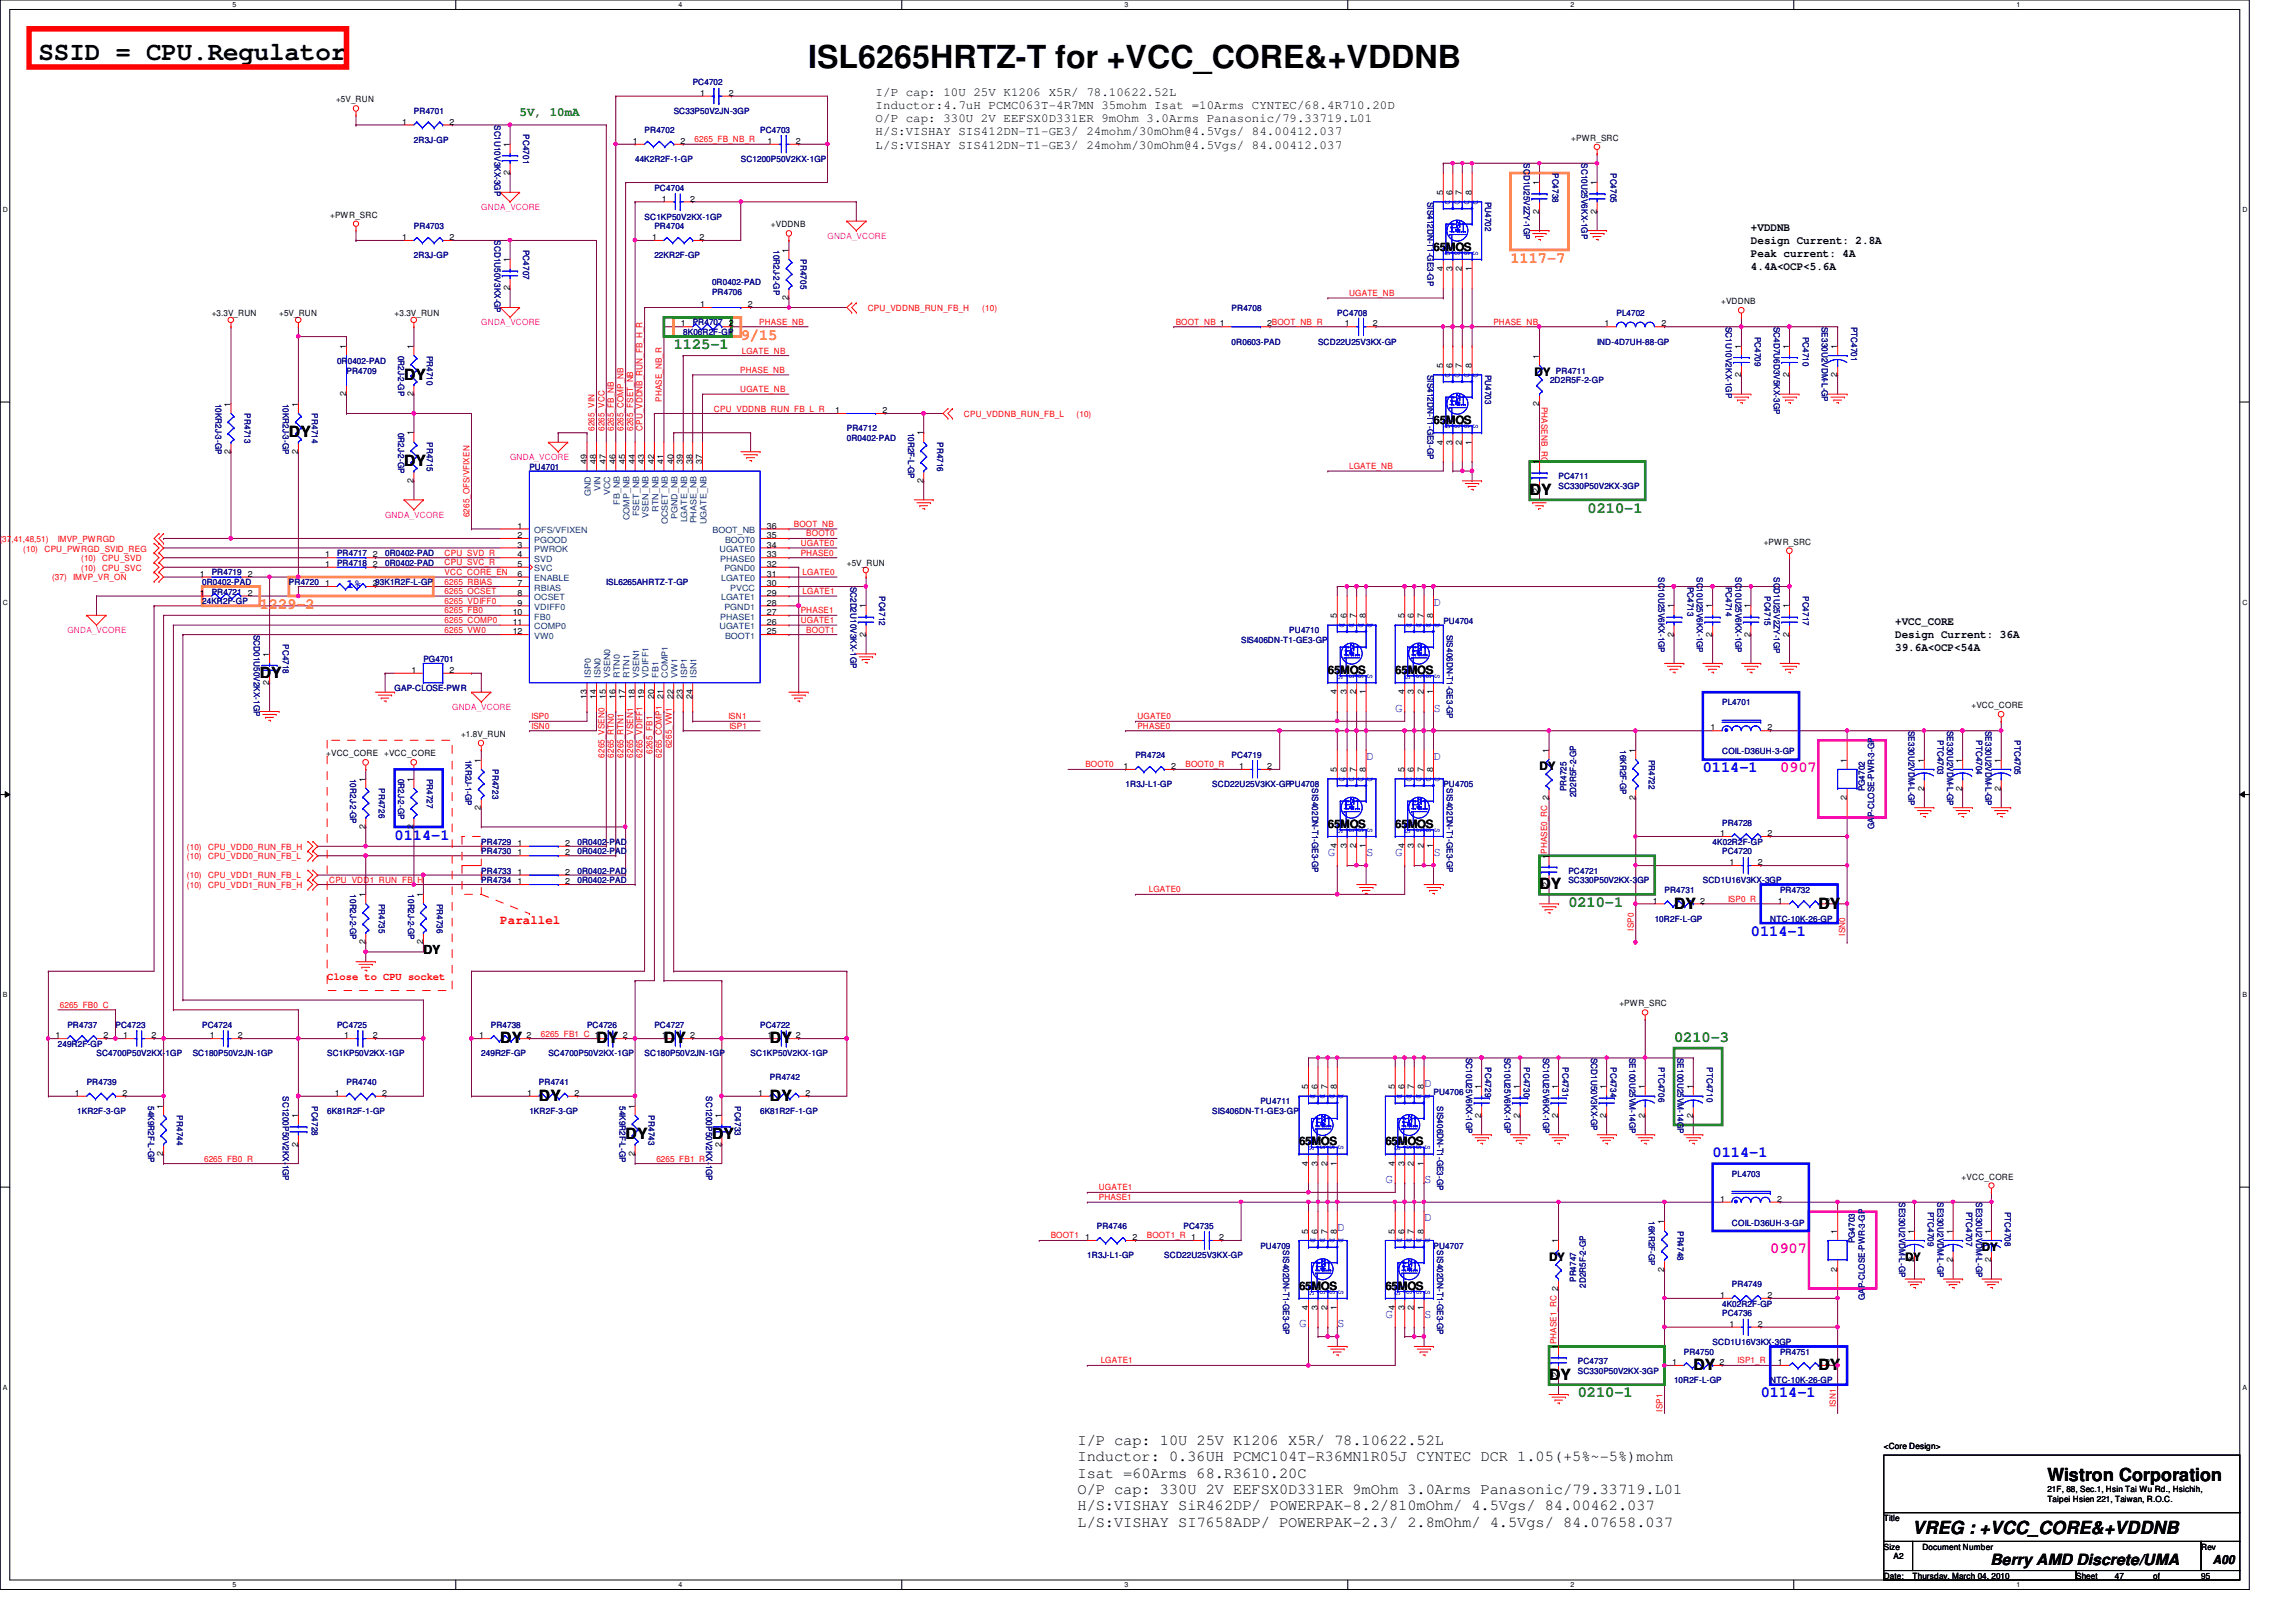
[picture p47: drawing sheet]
<svg xmlns="http://www.w3.org/2000/svg" width="297mm" height="210mm" viewBox="0 0 297 210" stroke-linecap="round" stroke-linejoin="round" font-family="sans-serif">
<defs><g id="words">
<text font-size="4.1" x="104.6" y="8.8">ISL6265HRTZ-T for +VCC_CORE&amp;+VDDNB</text>
<text font-size="3.3" x="5" y="7.7">SSID = CPU.Regulator</text>
<g font-size="2.3">
<text x="264.9" y="191.7">Wistron Corporation</text>
<text x="247.4" y="198.5">VREG : +VCC_CORE&amp;+VDDNB</text>
</g>
<g font-size="2" fill="#ff8000">
<text x="195.4" y="34">1117-7</text>
<text x="95.8" y="43.9">9/15</text>
<text x="33.6" y="78.8">1229-2</text>
</g>
<g font-size="2" fill="#008000">
<text x="87.2" y="45.2">1125-1</text>
<text x="205.4" y="66.3">0210-1</text>
<text x="202.9" y="117.4">0210-1</text>
<text x="216.6" y="134.8">0210-3</text>
<text x="204.1" y="180.8">0210-1</text>
</g>
<g font-size="2">
<text x="52.3" y="49.1">DY</text>
<text x="37.4" y="56.6">DY</text>
<text x="52.3" y="60.3">DY</text>
<text x="197.9" y="64.1">DY</text>
<text x="33.6" y="87.7">DY</text>
<text x="199.2" y="115.1">DY</text>
<text x="216.6" y="117.6">DY</text>
<text x="235.2" y="117.6">DY</text>
<text x="64.7" y="135">DY</text>
<text x="77.2" y="135">DY</text>
<text x="85.9" y="135">DY</text>
<text x="99.6" y="135">DY</text>
<text x="69.7" y="142.5">DY</text>
<text x="99.6" y="142.5">DY</text>
<text x="80.9" y="147.4">DY</text>
<text x="92.1" y="147.4">DY</text>
<text x="200.4" y="178.6">DY</text>
<text x="219.1" y="177.3">DY</text>
<text x="235.2" y="177.3">DY</text>
<text x="139.4" y="187">I/P cap: 10U 25V K1206 X5R/ 78.10622.52L</text>
<text x="139.4" y="189.1">Inductor: 0.36UH PCMC104T-R36MN1R05J CYNTEC DCR 1.05(+5%~-5%)mohm</text>
<text x="139.4" y="191.2">Isat =60Arms 68.R3610.20C</text>
<text x="139.4" y="193.3">O/P cap: 330U 2V EEFSX0D331ER 9mOhm 3.0Arms Panasonic/79.33719.L01</text>
<text x="139.4" y="195.5">H/S:VISHAY SiR462DP/ POWERPAK-8.2/810mOhm/ 4.5Vgs/ 84.00462.037</text>
<text x="139.4" y="197.6">L/S:VISHAY SI7658ADP/ POWERPAK-2.3/ 2.8mOhm/ 4.5Vgs/ 84.07658.037</text>
<text x="257.5" y="202.5">Berry AMD Discrete/UMA</text>
</g>
<g font-size="2" fill="#00f">
<text x="220.3" y="99.9">0114-1</text>
<text x="51.1" y="108.7">0114-1</text>
<text x="226.5" y="121.1">0114-1</text>
<text x="221.6" y="149.7">0114-1</text>
<text x="227.8" y="180.8">0114-1</text>
</g>
<g font-size="2" fill="#f0f">
<text x="230.3" y="99.9">0907</text>
<text x="229" y="162.2">0907</text>
</g>
<text font-size="1.6" fill="#008000" x="67.2" y="15">5V, 10mA</text>
<g font-size="1.6">
<text x="113.3" y="12.4">I/P cap: 10U 25V K1206 X5R/ 78.10622.52L</text>
<text x="113.3" y="14.1">Inductor:4.7uH PCMC063T-4R7MN 35mohm Isat =10Arms CYNTEC/68.4R710.20D</text>
<text x="113.3" y="15.8">O/P cap: 330U 2V EEFSX0D331ER 9mOhm 3.0Arms Panasonic/79.33719.L01</text>
<text x="113.3" y="17.5">H/S:VISHAY SIS412DN-T1-GE3/ 24mohm/30mOhm@4.5Vgs/ 84.00412.037</text>
<text x="113.3" y="19.2">L/S:VISHAY SIS412DN-T1-GE3/ 24mohm/30mOhm@4.5Vgs/ 84.00412.037</text>
<text x="54.8" y="123.5">DY</text>
<text x="286.3" y="202.4">A00</text>
</g>
<g font-size="1.6" fill="#00f">
<text x="44.8" y="76">1%</text>
<text x="185.5" y="78.4">D</text>
<text x="180.5" y="92.1">G</text>
<text x="185.5" y="92.1">S</text>
<text x="176.7" y="98.3">D</text>
<text x="185.5" y="98.3">D</text>
<text x="171.8" y="110.8">G</text>
<text x="176.7" y="110.8">S</text>
<text x="180.5" y="110.8">G</text>
<text x="185.5" y="110.8">S</text>
<text x="184.2" y="140.6">D</text>
<text x="179.2" y="153.1">G</text>
<text x="184.2" y="153.1">S</text>
<text x="173" y="159.3">D</text>
<text x="184.2" y="158.1">D</text>
<text x="168.1" y="171.7">G</text>
<text x="173" y="171.7">S</text>
<text x="179.2" y="170.5">G</text>
<text x="184.2" y="170.5">S</text>
</g>
<text font-size="1.6" fill="#f00" x="64.7" y="119.6">Parallel</text>
<g font-size="1.5">
<text x="226.5" y="29.8">+VDDNB</text>
<text x="185.5" y="32.5">65MOS</text>
<text x="226.5" y="31.5">Design Current: 2.8A</text>
<text x="226.5" y="33.2">Peak current: 4A</text>
<text x="226.5" y="34.9">4.4A&lt;OCP&lt;5.6A</text>
<text x="198.5" y="48.6">DY</text>
<text x="185.5" y="54.9">65MOS</text>
<text x="245.2" y="80.9">+VCC_CORE</text>
<text x="245.2" y="82.5">Design Current: 36A</text>
<text x="171.8" y="87.2">65MOS</text>
<text x="180.5" y="87.2">65MOS</text>
<text x="245.2" y="84.2">39.6A&lt;OCP&lt;54A</text>
<text x="199.2" y="99.7">DY</text>
<text x="171.8" y="107.1">65MOS</text>
<text x="180.5" y="107.1">65MOS</text>
<text x="168.1" y="148.2">65MOS</text>
<text x="179.2" y="148.2">65MOS</text>
<text x="256.4" y="161.9">DY</text>
<text x="168.1" y="166.9">65MOS</text>
<text x="179.2" y="166.9">65MOS</text>
<text x="200.4" y="163.2">DY</text>
<text x="246.5" y="163.2">DY</text>
</g>
<text font-size="1.4" fill="#f00" x="42.3" y="126.8">Close to CPU socket</text>
<g font-size="1.1" fill="#000080">
<text x="89.6" y="11">PC4702</text>
<text x="53.5" y="14.7">PR4701</text>
<text x="64" y="16.2" transform="rotate(90 64 16.2)">SC1U10V3KX-3GP</text>
<text x="67.7" y="17.4" transform="rotate(90 67.7 17.4)">PC4701</text>
<text x="83.4" y="17.2">PR4702</text>
<text x="87.2" y="14.7">SC33P50V2JN-3GP</text>
<text x="98.3" y="17.2">PC4703</text>
<text x="53.5" y="18.5">2R3J-GP</text>
<text x="82.2" y="21">44K2R2F-1-GP</text>
<text x="95.8" y="21">SC1200P50V2KX-1GP</text>
<text x="197.1" y="21.1" transform="rotate(90 197.1 21.1)">SCD1U25V2ZY-1GP</text>
<text x="200.9" y="22.4" transform="rotate(90 200.9 22.4)">PC4738</text>
<text x="204.6" y="21.1" transform="rotate(90 204.6 21.1)">SC10U25V6KX-1GP</text>
<text x="208.4" y="22.4" transform="rotate(90 208.4 22.4)">PC4705</text>
<text x="53.5" y="29.7">PR4703</text>
<text x="83.4" y="28.4">SC1KP50V2KX-1GP</text>
<text x="84.7" y="24.7">PC4704</text>
<text x="84.7" y="29.7">PR4704</text>
<text x="184.7" y="26.1" transform="rotate(90 184.7 26.1)">SIS412DN-T1-GE3-GP</text>
<text x="192.1" y="26.1" transform="rotate(90 192.1 26.1)">PU4702</text>
<text x="53.5" y="33.4">2R3J-GP</text>
<text x="64" y="31.1" transform="rotate(90 64 31.1)">SCD1U50V3KX-GP</text>
<text x="67.7" y="32.3" transform="rotate(90 67.7 32.3)">PC4707</text>
<text x="84.7" y="33.4">22KR2F-GP</text>
<text x="100.1" y="32.3" transform="rotate(90 100.1 32.3)">10R2J-2-GP</text>
<text x="103.5" y="33.6" transform="rotate(90 103.5 33.6)">PR4705</text>
<text x="92.1" y="38.1">PR4706</text>
<text x="92.1" y="36.9">0R0402-PAD</text>
<text x="159.3" y="40.3">PR4708</text>
<text x="173" y="40.9">PC4708</text>
<text x="209.1" y="40.9">PL4702</text>
<text x="43.6" y="47.1">0R0402-PAD</text>
<text x="51.5" y="46" transform="rotate(90 51.5 46)">0R2J-2-GP</text>
<text x="55.2" y="46" transform="rotate(90 55.2 46)">PR4710</text>
<text x="88.4" y="43.3">8K06R2F-GP</text>
<text x="89.6" y="42.1">PR4707</text>
<text x="159.3" y="44.6">0R0603-PAD</text>
<text x="170.5" y="44.6">SCD22U25V3KX-GP</text>
<text x="206.6" y="44.6">IND-4D7UH-88-GP</text>
<text x="223.3" y="42.3" transform="rotate(90 223.3 42.3)">SC1U10V2KX-1GP</text>
<text x="227" y="43.6" transform="rotate(90 227 43.6)">PC4709</text>
<text x="229.5" y="42.3" transform="rotate(90 229.5 42.3)">SC4D7U6D3V5KX-3GP</text>
<text x="233.3" y="43.6" transform="rotate(90 233.3 43.6)">PC4710</text>
<text x="235.7" y="42.3" transform="rotate(90 235.7 42.3)">SE330U2VDM-L-GP</text>
<text x="239.5" y="42.3" transform="rotate(90 239.5 42.3)">PTC4701</text>
<text x="27.9" y="52.2" transform="rotate(90 27.9 52.2)">10KR2J-3-GP</text>
<text x="31.6" y="53.5" transform="rotate(90 31.6 53.5)">PR4713</text>
<text x="36.6" y="52.2" transform="rotate(90 36.6 52.2)">10KR2J-3-GP</text>
<text x="40.3" y="53.5" transform="rotate(90 40.3 53.5)">PR4714</text>
<text x="44.8" y="48.3">PR4709</text>
<text x="184.7" y="48.5" transform="rotate(90 184.7 48.5)">SIS412DN-T1-GE3-GP</text>
<text x="192.1" y="48.5" transform="rotate(90 192.1 48.5)">PU4703</text>
<text x="200.5" y="49.6">2D2R5F-2-GP</text>
<text x="201.3" y="48.3">PR4711</text>
<text x="51.5" y="56" transform="rotate(90 51.5 56)">0R2J-2-GP</text>
<text x="55.2" y="57.2" transform="rotate(90 55.2 57.2)">PR4715</text>
<text x="109.6" y="55.8">PR4712</text>
<text x="109.6" y="57.1">0R0402-PAD</text>
<text x="117.5" y="56" transform="rotate(90 117.5 56)">10R2F-L-GP</text>
<text x="121.2" y="57.2" transform="rotate(90 121.2 57.2)">PR4716</text>
<text x="68.5" y="60.8">PU4701</text>
<text x="201.6" y="62">PC4711</text>
<text x="201.6" y="63.3">SC330P50V2KX-3GP</text>
<text x="43.6" y="72">PR4717</text>
<text x="49.8" y="72">0R0402-PAD</text>
<text x="26.2" y="75.7">0R0402-PAD</text>
<text x="27.4" y="74.5">PR4719</text>
<text x="27.4" y="77">PR4721</text>
<text x="37.4" y="75.7">PR4720</text>
<text x="43.6" y="73.2">PR4718</text>
<text x="49.8" y="73.2">0R0402-PAD</text>
<text x="78.4" y="75.7">ISL6265AHRTZ-T-GP</text>
<text x="110" y="75.9" transform="rotate(90 110 75.9)">SC2D2U10V3KX-1GP</text>
<text x="113.7" y="77.1" transform="rotate(90 113.7 77.1)">PC4712</text>
<text x="214.6" y="74.7" transform="rotate(90 214.6 74.7)">SC10U25V6KX-1GP</text>
<text x="218.3" y="75.9" transform="rotate(90 218.3 75.9)">PC4713</text>
<text x="219.5" y="74.7" transform="rotate(90 219.5 74.7)">SC10U25V6KX-1GP</text>
<text x="223.3" y="75.9" transform="rotate(90 223.3 75.9)">PC4714</text>
<text x="224.5" y="74.7" transform="rotate(90 224.5 74.7)">SC10U25V6KX-1GP</text>
<text x="228.3" y="77.1" transform="rotate(90 228.3 77.1)">PC4715</text>
<text x="229.5" y="74.7" transform="rotate(90 229.5 74.7)">SCD1U25V2ZY-1GP</text>
<text x="233.3" y="77.1" transform="rotate(90 233.3 77.1)">PC4717</text>
<text x="26.2" y="78.2">24KR2F-GP</text>
<text x="32.8" y="82.1" transform="rotate(90 32.8 82.1)">SCD01U50V2KX-1GP</text>
<text x="36.6" y="83.4" transform="rotate(90 36.6 83.4)">PC4718</text>
<text x="160.6" y="83.2">SIS406DN-T1-GE3-GP</text>
<text x="166.8" y="82">PU4710</text>
<text x="186.7" y="80.7">PU4704</text>
<text x="187.2" y="82.1" transform="rotate(90 187.2 82.1)">SIS406DN-T1-GE3-GP</text>
<text x="51.1" y="89.4">GAP-CLOSE-PWR</text>
<text x="54.8" y="85.7">PG4701</text>
<text x="222.8" y="91.3">PL4701</text>
<text x="246.9" y="94.6" transform="rotate(90 246.9 94.6)">SE330U2VDM-L-GP</text>
<text x="250.7" y="95.8" transform="rotate(90 250.7 95.8)">PTC4703</text>
<text x="251.9" y="94.6" transform="rotate(90 251.9 94.6)">SE330U2VDM-L-GP</text>
<text x="255.6" y="95.8" transform="rotate(90 255.6 95.8)">PTC4704</text>
<text x="256.9" y="94.6" transform="rotate(90 256.9 94.6)">SE330U2VDM-L-GP</text>
<text x="260.6" y="95.8" transform="rotate(90 260.6 95.8)">PTC4705</text>
<text x="45.3" y="100.8" transform="rotate(90 45.3 100.8)">10R2J-2-GP</text>
<text x="51.5" y="100.8" transform="rotate(90 51.5 100.8)">0R2J-2-GP</text>
<text x="55.2" y="100.8" transform="rotate(90 55.2 100.8)">PR4727</text>
<text x="60.2" y="98.3" transform="rotate(90 60.2 98.3)">1KR2J-1-GP</text>
<text x="63.7" y="99.6" transform="rotate(90 63.7 99.6)">PR4723</text>
<text x="145.6" y="101.9">1R3J-L1-GP</text>
<text x="146.9" y="98.1">PR4724</text>
<text x="156.8" y="101.9">SCD22U25V3KX-GPPU4708</text>
<text x="159.3" y="98.1">PC4719</text>
<text x="166.8" y="101.9">PU4708</text>
<text x="186.7" y="101.9">PU4705</text>
<text x="209.6" y="97.1" transform="rotate(90 209.6 97.1)">16KR2F-GP</text>
<text x="213.3" y="98.3" transform="rotate(90 213.3 98.3)">PR4722</text>
<text x="222.8" y="97.6">COIL-D36UH-3-GP</text>
<text x="49" y="102" transform="rotate(90 49 102)">PR4726</text>
<text x="169.8" y="102" transform="rotate(90 169.8 102)">SIS402DN-T1-GE3-GP</text>
<text x="187.2" y="102" transform="rotate(90 187.2 102)">SIS402DN-T1-GE3-GP</text>
<text x="202.6" y="102.4" transform="rotate(-90 202.6 102.4)">PR4725</text>
<text x="203.9" y="103.2" transform="rotate(-90 203.9 103.2)">2D2R5F-2-GP</text>
<text x="222.8" y="106.8">PR4728</text>
<text x="241.3" y="102.4" transform="rotate(-90 241.3 102.4)">PG4702</text>
<text x="242.5" y="107.3" transform="rotate(-90 242.5 107.3)">GAP-CLOSE-PWR-3-GP</text>
<text x="62.3" y="109.3">PR4729</text>
<text x="62.3" y="110.6">PR4730</text>
<text x="62.3" y="113.1">PR4733</text>
<text x="74.7" y="109.3">0R0402-PAD</text>
<text x="74.7" y="110.6">0R0402-PAD</text>
<text x="74.7" y="113.1">0R0402-PAD</text>
<text x="202.9" y="113.1">PC4721</text>
<text x="221.6" y="109.3">4K02R2F-GP</text>
<text x="222.8" y="110.6">PC4720</text>
<text x="45.3" y="115.7" transform="rotate(90 45.3 115.7)">10R2J-2-GP</text>
<text x="49" y="117" transform="rotate(90 49 117)">PR4735</text>
<text x="52.8" y="115.7" transform="rotate(90 52.8 115.7)">10R2J-2-GP</text>
<text x="56.5" y="117" transform="rotate(90 56.5 117)">PR4736</text>
<text x="62.3" y="114.3">PR4734</text>
<text x="74.7" y="114.3">0R0402-PAD</text>
<text x="202.9" y="114.3">SC330P50V2KX-3GP</text>
<text x="214.1" y="119.3">10R2F-L-GP</text>
<text x="215.3" y="115.5">PR4731</text>
<text x="220.3" y="114.3">SCD1U16V3KX-3GP</text>
<text x="229" y="119.3">NTC-10K-26-GP</text>
<text x="230.3" y="115.5">PR4732</text>
<text x="7.5" y="135.5">249R2F-GP</text>
<text x="8.7" y="133">PR4737</text>
<text x="12.5" y="136.7">SC4700P50V2KX-1GP</text>
<text x="14.9" y="133">PC4723</text>
<text x="24.9" y="136.7">SC180P50V2JN-1GP</text>
<text x="26.2" y="133">PC4724</text>
<text x="42.3" y="136.7">SC1KP50V2KX-1GP</text>
<text x="43.6" y="133">PC4725</text>
<text x="62.3" y="136.7">249R2F-GP</text>
<text x="63.5" y="133">PR4738</text>
<text x="70.9" y="136.7">SC4700P50V2KX-1GP</text>
<text x="75.9" y="133">PC4726</text>
<text x="83.4" y="136.7">SC180P50V2JN-1GP</text>
<text x="84.7" y="133">PC4727</text>
<text x="97.1" y="136.7">SC1KP50V2KX-1GP</text>
<text x="98.3" y="133">PC4722</text>
<text x="189.7" y="136.9" transform="rotate(90 189.7 136.9)">SC10U25V6KX-1GP</text>
<text x="194.6" y="136.9" transform="rotate(90 194.6 136.9)">SC10U25V6KX-1GP</text>
<text x="199.6" y="136.9" transform="rotate(90 199.6 136.9)">SC10U25V6KX-1GP</text>
<text x="205.9" y="136.9" transform="rotate(90 205.9 136.9)">SCD1U50V3KX-GP</text>
<text x="210.8" y="136.9" transform="rotate(90 210.8 136.9)">SE100U25VM-14GP</text>
<text x="217" y="136.9" transform="rotate(90 217 136.9)">SE100U25VM-14GP</text>
<text x="11.2" y="140.4">PR4739</text>
<text x="19.2" y="143.1" transform="rotate(90 19.2 143.1)">54K9R2F-L-GP</text>
<text x="36.6" y="141.9" transform="rotate(90 36.6 141.9)">SC1200P50V2KX-1GP</text>
<text x="40.3" y="143.1" transform="rotate(90 40.3 143.1)">PC4728</text>
<text x="44.8" y="140.4">PR4740</text>
<text x="69.7" y="140.4">PR4741</text>
<text x="80.1" y="143.1" transform="rotate(90 80.1 143.1)">54K9R2F-L-GP</text>
<text x="91.4" y="141.9" transform="rotate(90 91.4 141.9)">SC1200P50V2KX-1GP</text>
<text x="95.1" y="143.1" transform="rotate(90 95.1 143.1)">PC4733</text>
<text x="99.6" y="139.8">PR4742</text>
<text x="163.1" y="142.9">PU4711</text>
<text x="185.5" y="141.7">PU4706</text>
<text x="185.9" y="143.1" transform="rotate(90 185.9 143.1)">SIS406DN-T1-GE3-GP</text>
<text x="192.1" y="138.1" transform="rotate(90 192.1 138.1)">PC4729</text>
<text x="197.1" y="138.1" transform="rotate(90 197.1 138.1)">PC4730</text>
<text x="202.1" y="138.1" transform="rotate(90 202.1 138.1)">PC4731</text>
<text x="208.4" y="138.1" transform="rotate(90 208.4 138.1)">PC4734</text>
<text x="214.6" y="138.1" transform="rotate(90 214.6 138.1)">PTC4706</text>
<text x="220.8" y="138.1" transform="rotate(90 220.8 138.1)">PTC4710</text>
<text x="10" y="144.2">1KR2F-3-GP</text>
<text x="22.9" y="144.4" transform="rotate(90 22.9 144.4)">PR4744</text>
<text x="42.3" y="144.2">6K81R2F-1-GP</text>
<text x="68.5" y="144.2">1KR2F-3-GP</text>
<text x="83.9" y="144.4" transform="rotate(90 83.9 144.4)">PR4743</text>
<text x="98.3" y="144.2">6K81R2F-1-GP</text>
<text x="156.8" y="144.2">SIS406DN-T1-GE3-GP</text>
<text x="224.1" y="152.3">PL4703</text>
<text x="245.7" y="155.6" transform="rotate(90 245.7 155.6)">SE330U2VDM-L-GP</text>
<text x="250.7" y="155.6" transform="rotate(90 250.7 155.6)">SE330U2VDM-L-GP</text>
<text x="255.6" y="155.6" transform="rotate(90 255.6 155.6)">SE330U2VDM-L-GP</text>
<text x="141.9" y="159.1">PR4746</text>
<text x="153.1" y="159.1">PC4735</text>
<text x="163.1" y="161.6">PU4709</text>
<text x="166" y="161.8" transform="rotate(90 166 161.8)">SIS402DN-T1-GE3-GP</text>
<text x="185.5" y="161.6">PU4707</text>
<text x="185.9" y="161.8" transform="rotate(90 185.9 161.8)">SIS402DN-T1-GE3-GP</text>
<text x="213.3" y="158" transform="rotate(90 213.3 158)">16KR2F-GP</text>
<text x="217" y="159.3" transform="rotate(90 217 159.3)">PR4748</text>
<text x="224.1" y="158.6">COIL-D36UH-3-GP</text>
<text x="240" y="160.9" transform="rotate(-90 240 160.9)">PG4703</text>
<text x="249.4" y="156.8" transform="rotate(90 249.4 156.8)">PTC4709</text>
<text x="254.4" y="156.8" transform="rotate(90 254.4 156.8)">PTC4707</text>
<text x="259.4" y="156.8" transform="rotate(90 259.4 156.8)">PTC4708</text>
<text x="140.7" y="162.9">1R3J-L1-GP</text>
<text x="150.6" y="162.9">SCD22U25V3KX-GP</text>
<text x="203.9" y="165.9" transform="rotate(-90 203.9 165.9)">PR4747</text>
<text x="205.1" y="166.6" transform="rotate(-90 205.1 166.6)">2D2R5F-2-GP</text>
<text x="224.1" y="166.6">PR4749</text>
<text x="222.8" y="170.3">PC4736</text>
<text x="222.8" y="169.1">4K02R2F-GP</text>
<text x="241.3" y="168.2" transform="rotate(-90 241.3 168.2)">GAP-CLOSE-PWR-3-GP</text>
<text x="204.1" y="176.5">PC4737</text>
<text x="204.1" y="177.8">SC330P50V2KX-3GP</text>
<text x="216.6" y="179">10R2F-L-GP</text>
<text x="217.8" y="175.3">PR4750</text>
<text x="221.6" y="174">SCD1U16V3KX-3GP</text>
<text x="229" y="179">NTC-10K-26-GP</text>
<text x="230.3" y="175.3">PR4751</text>
</g>
<g font-size="1.1">
<text x="43.5" y="13.3">+5V_RUN</text>
<text x="52" y="16.1">1</text>
<text x="58.2" y="16.1">2</text>
<text x="90.6" y="12.4">1</text>
<text x="94.3" y="12.4">2</text>
<text x="66" y="22.6" transform="rotate(-90 66 22.6)">2</text>
<text x="66" y="19" transform="rotate(-90 66 19)">1</text>
<text x="81.9" y="18.6">1</text>
<text x="88" y="18.6">2</text>
<text x="99.3" y="18.6">1</text>
<text x="103" y="18.6">2</text>
<text x="203.3" y="18.2">+PWR_SRC</text>
<text x="42.7" y="28.2">+PWR_SRC</text>
<text x="85.6" y="26.1">1</text>
<text x="89.3" y="26.1">2</text>
<text x="99.7" y="29.4">+VDDNB</text>
<text x="186.7" y="25.2" transform="rotate(-90 186.7 25.2)">5</text>
<text x="187.9" y="25.2" transform="rotate(-90 187.9 25.2)">6</text>
<text x="189.1" y="25.2" transform="rotate(-90 189.1 25.2)">7</text>
<text x="190.4" y="25.2" transform="rotate(-90 190.4 25.2)">8</text>
<text x="199.1" y="27.6" transform="rotate(-90 199.1 27.6)">2</text>
<text x="199.1" y="24" transform="rotate(-90 199.1 24)">1</text>
<text x="206.6" y="27.6" transform="rotate(-90 206.6 27.6)">2</text>
<text x="206.6" y="24" transform="rotate(-90 206.6 24)">1</text>
<text x="52" y="31.1">1</text>
<text x="58.2" y="31.1">2</text>
<text x="66" y="34" transform="rotate(-90 66 34)">1</text>
<text x="84.4" y="31.1">1</text>
<text x="90.5" y="31.1">2</text>
<text x="102" y="32.7" transform="rotate(-90 102 32.7)">1</text>
<text x="186.7" y="35.1" transform="rotate(-90 186.7 35.1)">4</text>
<text x="187.9" y="35.1" transform="rotate(-90 187.9 35.1)">3</text>
<text x="189.1" y="35.1" transform="rotate(-90 189.1 35.1)">2</text>
<text x="190.4" y="35.1" transform="rotate(-90 190.4 35.1)">1</text>
<text x="27.4" y="40.9">+3.3V_RUN</text>
<text x="36.1" y="40.9">+5V_RUN</text>
<text x="51.1" y="40.9">+3.3V_RUN</text>
<text x="66" y="37.6" transform="rotate(-90 66 37.6)">2</text>
<text x="90.6" y="39.8">1</text>
<text x="96.7" y="39.8">2</text>
<text x="102" y="38.9" transform="rotate(-90 102 38.9)">2</text>
<text x="222.7" y="39.4">+VDDNB</text>
<text x="44.8" y="45.1" transform="rotate(-90 44.8 45.1)">1</text>
<text x="53.5" y="45.1" transform="rotate(-90 53.5 45.1)">1</text>
<text x="88.1" y="42.2">1</text>
<text x="94.3" y="42.2">2</text>
<text x="164" y="42.2">2BOOT_NB_R</text>
<text x="174" y="42.2">1</text>
<text x="177.6" y="42.2">2</text>
<text x="186.7" y="47.6" transform="rotate(-90 186.7 47.6)">5</text>
<text x="187.9" y="47.6" transform="rotate(-90 187.9 47.6)">6</text>
<text x="189.1" y="47.6" transform="rotate(-90 189.1 47.6)">7</text>
<text x="190.4" y="47.6" transform="rotate(-90 190.4 47.6)">8</text>
<text x="199.1" y="46.4" transform="rotate(-90 199.1 46.4)">1</text>
<text x="207.6" y="42.2">1</text>
<text x="215" y="42.2">2</text>
<text x="225.3" y="45.1" transform="rotate(-90 225.3 45.1)">1</text>
<text x="231.5" y="45.1" transform="rotate(-90 231.5 45.1)">1</text>
<text x="237.7" y="45.1" transform="rotate(-90 237.7 45.1)">1</text>
<text x="29.8" y="52.6" transform="rotate(-90 29.8 52.6)">1</text>
<text x="38.6" y="52.6" transform="rotate(-90 38.6 52.6)">1</text>
<text x="44.8" y="51.3" transform="rotate(-90 44.8 51.3)">2</text>
<text x="53.5" y="51.3" transform="rotate(-90 53.5 51.3)">2</text>
<text x="108" y="53.5">1</text>
<text x="114.2" y="53.5">2</text>
<text x="199.1" y="52.5" transform="rotate(-90 199.1 52.5)">2</text>
<text x="225.3" y="48.8" transform="rotate(-90 225.3 48.8)">2</text>
<text x="231.5" y="48.8" transform="rotate(-90 231.5 48.8)">2</text>
<text x="237.7" y="48.8" transform="rotate(-90 237.7 48.8)">2</text>
<text x="29.8" y="58.8" transform="rotate(-90 29.8 58.8)">2</text>
<text x="38.6" y="58.8" transform="rotate(-90 38.6 58.8)">2</text>
<text x="53.5" y="56.3" transform="rotate(-90 53.5 56.3)">1</text>
<text x="119.5" y="56.3" transform="rotate(-90 119.5 56.3)">1</text>
<text x="186.7" y="57.5" transform="rotate(-90 186.7 57.5)">4</text>
<text x="187.9" y="57.5" transform="rotate(-90 187.9 57.5)">3</text>
<text x="189.1" y="57.5" transform="rotate(-90 189.1 57.5)">2</text>
<text x="190.4" y="57.5" transform="rotate(-90 190.4 57.5)">1</text>
<text x="53.5" y="62.5" transform="rotate(-90 53.5 62.5)">2</text>
<text x="75.9" y="60.1" transform="rotate(-90 75.9 60.1)">49</text>
<text x="77.1" y="60.1" transform="rotate(-90 77.1 60.1)">48</text>
<text x="78.4" y="60.1" transform="rotate(-90 78.4 60.1)">47</text>
<text x="79.6" y="60.1" transform="rotate(-90 79.6 60.1)">46</text>
<text x="80.9" y="60.1" transform="rotate(-90 80.9 60.1)">45</text>
<text x="82.1" y="60.1" transform="rotate(-90 82.1 60.1)">44</text>
<text x="83.4" y="60.1" transform="rotate(-90 83.4 60.1)">43</text>
<text x="84.6" y="60.1" transform="rotate(-90 84.6 60.1)">42</text>
<text x="85.8" y="60.1" transform="rotate(-90 85.8 60.1)">41</text>
<text x="87.1" y="60.1" transform="rotate(-90 87.1 60.1)">40</text>
<text x="88.3" y="60.1" transform="rotate(-90 88.3 60.1)">39</text>
<text x="89.6" y="60.1" transform="rotate(-90 89.6 60.1)">38</text>
<text x="90.8" y="60.1" transform="rotate(-90 90.8 60.1)">37</text>
<text x="119.5" y="62.5" transform="rotate(-90 119.5 62.5)">2</text>
<text x="199.1" y="63.8" transform="rotate(-90 199.1 63.8)">2</text>
<text x="199.1" y="60.1" transform="rotate(-90 199.1 60.1)">1</text>
<text x="67" y="68.4">1</text>
<text x="67" y="69.6">2</text>
<text x="67" y="70.9">3</text>
<text x="99.2" y="68.4">36</text>
<text x="99.2" y="69.6">35</text>
<text x="99.2" y="70.9">34</text>
<text x="228.2" y="70.5">+PWR_SRC</text>
<text x="25.9" y="74.6">1</text>
<text x="25.9" y="77.1">1</text>
<text x="32" y="74.6">2</text>
<text x="32" y="77.1">2</text>
<text x="42.1" y="72.1">1</text>
<text x="42.1" y="73.4">1</text>
<text x="42.1" y="75.9">1</text>
<text x="48.2" y="72.1">2</text>
<text x="48.2" y="73.4">2</text>
<text x="48.2" y="75.9">293K1R2F-L-GP</text>
<text x="67" y="72.1">4</text>
<text x="67" y="73.4">5</text>
<text x="67" y="74.6">6</text>
<text x="67" y="75.9">7</text>
<text x="67" y="77.1">8</text>
<text x="99.2" y="72.1">33</text>
<text x="99.2" y="73.4">32</text>
<text x="99.2" y="74.6">31</text>
<text x="99.2" y="75.9">30</text>
<text x="99.2" y="77.1">29</text>
<text x="109.6" y="73.2">+5V_RUN</text>
<text x="66.3" y="79.6">10</text>
<text x="66.3" y="80.9">11</text>
<text x="66.3" y="82.1">12</text>
<text x="67" y="78.4">9</text>
<text x="99.2" y="78.4">28</text>
<text x="99.2" y="79.6">27</text>
<text x="99.2" y="80.9">26</text>
<text x="99.2" y="82.1">25</text>
<text x="112" y="82.4" transform="rotate(-90 112 82.4)">2</text>
<text x="112" y="78.7" transform="rotate(-90 112 78.7)">1</text>
<text x="173" y="80" transform="rotate(-90 173 80)">5</text>
<text x="174.2" y="80" transform="rotate(-90 174.2 80)">6</text>
<text x="175.5" y="80" transform="rotate(-90 175.5 80)">7</text>
<text x="176.7" y="80" transform="rotate(-90 176.7 80)">8</text>
<text x="181.7" y="80" transform="rotate(-90 181.7 80)">5</text>
<text x="182.9" y="80" transform="rotate(-90 182.9 80)">6</text>
<text x="184.2" y="80" transform="rotate(-90 184.2 80)">7</text>
<text x="185.4" y="80" transform="rotate(-90 185.4 80)">8</text>
<text x="216.5" y="82.4" transform="rotate(-90 216.5 82.4)">2</text>
<text x="216.5" y="78.7" transform="rotate(-90 216.5 78.7)">1</text>
<text x="221.5" y="82.4" transform="rotate(-90 221.5 82.4)">2</text>
<text x="221.5" y="78.7" transform="rotate(-90 221.5 78.7)">1</text>
<text x="226.5" y="82.4" transform="rotate(-90 226.5 82.4)">2</text>
<text x="226.5" y="78.7" transform="rotate(-90 226.5 78.7)">1</text>
<text x="231.5" y="82.4" transform="rotate(-90 231.5 82.4)">2</text>
<text x="231.5" y="78.7" transform="rotate(-90 231.5 78.7)">1</text>
<text x="34.8" y="88.6" transform="rotate(-90 34.8 88.6)">2</text>
<text x="34.8" y="85" transform="rotate(-90 34.8 85)">1</text>
<text x="53.3" y="87.1">1</text>
<text x="58.2" y="87.1">2</text>
<text x="173" y="89.9" transform="rotate(-90 173 89.9)">4</text>
<text x="174.2" y="89.9" transform="rotate(-90 174.2 89.9)">3</text>
<text x="175.5" y="89.9" transform="rotate(-90 175.5 89.9)">2</text>
<text x="176.7" y="89.9" transform="rotate(-90 176.7 89.9)">1</text>
<text x="181.7" y="89.9" transform="rotate(-90 181.7 89.9)">4</text>
<text x="182.9" y="89.9" transform="rotate(-90 182.9 89.9)">3</text>
<text x="184.2" y="89.9" transform="rotate(-90 184.2 89.9)">2</text>
<text x="185.4" y="89.9" transform="rotate(-90 185.4 89.9)">1</text>
<text x="59.6" y="95.4">+1.8V_RUN</text>
<text x="75.9" y="90.5" transform="rotate(-90 75.9 90.5)">13</text>
<text x="77.1" y="90.5" transform="rotate(-90 77.1 90.5)">14</text>
<text x="78.4" y="90.5" transform="rotate(-90 78.4 90.5)">15</text>
<text x="79.6" y="90.5" transform="rotate(-90 79.6 90.5)">16</text>
<text x="80.9" y="90.5" transform="rotate(-90 80.9 90.5)">17</text>
<text x="82.1" y="90.5" transform="rotate(-90 82.1 90.5)">18</text>
<text x="83.4" y="90.5" transform="rotate(-90 83.4 90.5)">19</text>
<text x="84.6" y="90.5" transform="rotate(-90 84.6 90.5)">20</text>
<text x="85.8" y="90.5" transform="rotate(-90 85.8 90.5)">21</text>
<text x="87.1" y="90.5" transform="rotate(-90 87.1 90.5)">22</text>
<text x="88.3" y="90.5" transform="rotate(-90 88.3 90.5)">23</text>
<text x="89.6" y="90.5" transform="rotate(-90 89.6 90.5)">24</text>
<text x="221.3" y="94.5">1</text>
<text x="228.7" y="94.5">2</text>
<text x="255.1" y="91.7">+VCC_CORE</text>
<text x="42.2" y="97.9">+VCC_CORE</text>
<text x="47.3" y="101.1" transform="rotate(-90 47.3 101.1)">1</text>
<text x="49.7" y="97.9">+VCC_CORE</text>
<text x="53.5" y="101.1" transform="rotate(-90 53.5 101.1)">1</text>
<text x="62.2" y="98.7" transform="rotate(-90 62.2 98.7)">1</text>
<text x="145.4" y="99.5">1</text>
<text x="151.5" y="99.5">2</text>
<text x="160.3" y="99.5">1</text>
<text x="164" y="99.5">2</text>
<text x="173" y="99.9" transform="rotate(-90 173 99.9)">5</text>
<text x="174.2" y="99.9" transform="rotate(-90 174.2 99.9)">6</text>
<text x="175.5" y="99.9" transform="rotate(-90 175.5 99.9)">7</text>
<text x="176.7" y="99.9" transform="rotate(-90 176.7 99.9)">8</text>
<text x="181.7" y="99.9" transform="rotate(-90 181.7 99.9)">5</text>
<text x="182.9" y="99.9" transform="rotate(-90 182.9 99.9)">6</text>
<text x="184.2" y="99.9" transform="rotate(-90 184.2 99.9)">7</text>
<text x="185.4" y="99.9" transform="rotate(-90 185.4 99.9)">8</text>
<text x="200.4" y="97.4" transform="rotate(-90 200.4 97.4)">1</text>
<text x="211.6" y="97.4" transform="rotate(-90 211.6 97.4)">1</text>
<text x="238.9" y="98.7" transform="rotate(-90 238.9 98.7)">1</text>
<text x="248.9" y="98.7" transform="rotate(-90 248.9 98.7)">1</text>
<text x="253.9" y="98.7" transform="rotate(-90 253.9 98.7)">1</text>
<text x="258.9" y="98.7" transform="rotate(-90 258.9 98.7)">1</text>
<text x="47.3" y="107.3" transform="rotate(-90 47.3 107.3)">2</text>
<text x="53.5" y="107.3" transform="rotate(-90 53.5 107.3)">2</text>
<text x="62.2" y="104.8" transform="rotate(-90 62.2 104.8)">2</text>
<text x="211.6" y="103.5" transform="rotate(-90 211.6 103.5)">2</text>
<text x="238.9" y="103.5" transform="rotate(-90 238.9 103.5)">2</text>
<text x="248.9" y="102.3" transform="rotate(-90 248.9 102.3)">2</text>
<text x="253.9" y="102.3" transform="rotate(-90 253.9 102.3)">2</text>
<text x="258.9" y="102.3" transform="rotate(-90 258.9 102.3)">2</text>
<text x="67" y="109.5">1</text>
<text x="67" y="110.7">1</text>
<text x="67" y="113.2">1</text>
<text x="73.1" y="109.5">2</text>
<text x="73.1" y="110.7">2</text>
<text x="73.1" y="113.2">2</text>
<text x="173" y="109.8" transform="rotate(-90 173 109.8)">4</text>
<text x="174.2" y="109.8" transform="rotate(-90 174.2 109.8)">3</text>
<text x="175.5" y="109.8" transform="rotate(-90 175.5 109.8)">2</text>
<text x="176.7" y="109.8" transform="rotate(-90 176.7 109.8)">1</text>
<text x="181.7" y="109.8" transform="rotate(-90 181.7 109.8)">4</text>
<text x="182.9" y="109.8" transform="rotate(-90 182.9 109.8)">3</text>
<text x="184.2" y="109.8" transform="rotate(-90 184.2 109.8)">2</text>
<text x="185.4" y="109.8" transform="rotate(-90 185.4 109.8)">1</text>
<text x="200.4" y="111.1" transform="rotate(-90 200.4 111.1)">1</text>
<text x="222.5" y="108.2">1</text>
<text x="223.8" y="112">1</text>
<text x="227.4" y="112">2</text>
<text x="228.7" y="108.2">2</text>
<text x="47.3" y="116.1" transform="rotate(-90 47.3 116.1)">1</text>
<text x="54.7" y="116.1" transform="rotate(-90 54.7 116.1)">1</text>
<text x="67" y="114.4">1</text>
<text x="73.1" y="114.4">2</text>
<text x="200.4" y="114.8" transform="rotate(-90 200.4 114.8)">2</text>
<text x="213.8" y="116.9">1</text>
<text x="220" y="116.9">2</text>
<text x="230" y="116.9">1</text>
<text x="236.1" y="116.9">2</text>
<text x="47.3" y="122.2" transform="rotate(-90 47.3 122.2)">2</text>
<text x="54.7" y="122.2" transform="rotate(-90 54.7 122.2)">2</text>
<text x="209.5" y="130.2">+PWR_SRC</text>
<text x="7.2" y="134.4">1</text>
<text x="13.4" y="134.4">2</text>
<text x="15.9" y="134.4">1</text>
<text x="19.6" y="134.4">2</text>
<text x="27.1" y="134.4">1</text>
<text x="30.8" y="134.4">2</text>
<text x="44.5" y="134.4">1</text>
<text x="48.2" y="134.4">2</text>
<text x="62" y="134.4">1</text>
<text x="68.1" y="134.4">2</text>
<text x="80.6" y="134.4">2</text>
<text x="85.6" y="134.4">1</text>
<text x="89.3" y="134.4">2</text>
<text x="99.3" y="134.4">1</text>
<text x="103" y="134.4">2</text>
<text x="9.7" y="141.8">1</text>
<text x="15.8" y="141.8">2</text>
<text x="21.1" y="143.5" transform="rotate(-90 21.1 143.5)">1</text>
<text x="43.3" y="141.8">1</text>
<text x="49.4" y="141.8">2</text>
<text x="68.2" y="141.8">1</text>
<text x="74.3" y="141.8">2</text>
<text x="82.1" y="143.5" transform="rotate(-90 82.1 143.5)">1</text>
<text x="98.1" y="141.8">1</text>
<text x="104.2" y="141.8">2</text>
<text x="169.2" y="141" transform="rotate(-90 169.2 141)">5</text>
<text x="170.5" y="141" transform="rotate(-90 170.5 141)">6</text>
<text x="171.7" y="141" transform="rotate(-90 171.7 141)">7</text>
<text x="173" y="141" transform="rotate(-90 173 141)">8</text>
<text x="180.5" y="141" transform="rotate(-90 180.5 141)">5</text>
<text x="181.7" y="141" transform="rotate(-90 181.7 141)">6</text>
<text x="182.9" y="141" transform="rotate(-90 182.9 141)">7</text>
<text x="184.2" y="141" transform="rotate(-90 184.2 141)">8</text>
<text x="191.6" y="141" transform="rotate(-90 191.6 141)">1</text>
<text x="196.6" y="141" transform="rotate(-90 196.6 141)">1</text>
<text x="201.6" y="141" transform="rotate(-90 201.6 141)">1</text>
<text x="207.8" y="141" transform="rotate(-90 207.8 141)">1</text>
<text x="212.8" y="141" transform="rotate(-90 212.8 141)">1</text>
<text x="219" y="141" transform="rotate(-90 219 141)">1</text>
<text x="21.1" y="149.6" transform="rotate(-90 21.1 149.6)">2</text>
<text x="38.6" y="148.4" transform="rotate(-90 38.6 148.4)">2</text>
<text x="38.6" y="144.7" transform="rotate(-90 38.6 144.7)">1</text>
<text x="82.1" y="149.6" transform="rotate(-90 82.1 149.6)">2</text>
<text x="93.3" y="148.4" transform="rotate(-90 93.3 148.4)">2</text>
<text x="93.3" y="144.7" transform="rotate(-90 93.3 144.7)">1</text>
<text x="191.6" y="144.7" transform="rotate(-90 191.6 144.7)">2</text>
<text x="196.6" y="144.7" transform="rotate(-90 196.6 144.7)">2</text>
<text x="201.6" y="144.7" transform="rotate(-90 201.6 144.7)">2</text>
<text x="207.8" y="144.7" transform="rotate(-90 207.8 144.7)">2</text>
<text x="212.8" y="144.7" transform="rotate(-90 212.8 144.7)">2</text>
<text x="219" y="144.7" transform="rotate(-90 219 144.7)">2</text>
<text x="169.2" y="150.9" transform="rotate(-90 169.2 150.9)">4</text>
<text x="170.5" y="150.9" transform="rotate(-90 170.5 150.9)">3</text>
<text x="171.7" y="150.9" transform="rotate(-90 171.7 150.9)">2</text>
<text x="173" y="150.9" transform="rotate(-90 173 150.9)">1</text>
<text x="180.5" y="150.9" transform="rotate(-90 180.5 150.9)">4</text>
<text x="181.7" y="150.9" transform="rotate(-90 181.7 150.9)">3</text>
<text x="182.9" y="150.9" transform="rotate(-90 182.9 150.9)">2</text>
<text x="184.2" y="150.9" transform="rotate(-90 184.2 150.9)">1</text>
<text x="222.5" y="155.5">1</text>
<text x="229.9" y="155.5">2</text>
<text x="253.8" y="152.7">+VCC_CORE</text>
<text x="140.4" y="160.5">1</text>
<text x="146.5" y="160.5">2</text>
<text x="157.7" y="160.5">2</text>
<text x="169.2" y="159.6" transform="rotate(-90 169.2 159.6)">5</text>
<text x="170.5" y="159.6" transform="rotate(-90 170.5 159.6)">6</text>
<text x="171.7" y="159.6" transform="rotate(-90 171.7 159.6)">7</text>
<text x="173" y="159.6" transform="rotate(-90 173 159.6)">8</text>
<text x="180.5" y="159.6" transform="rotate(-90 180.5 159.6)">5</text>
<text x="181.7" y="159.6" transform="rotate(-90 181.7 159.6)">6</text>
<text x="182.9" y="159.6" transform="rotate(-90 182.9 159.6)">7</text>
<text x="184.2" y="159.6" transform="rotate(-90 184.2 159.6)">8</text>
<text x="201.6" y="160.9" transform="rotate(-90 201.6 160.9)">1</text>
<text x="215.3" y="158.4" transform="rotate(-90 215.3 158.4)">1</text>
<text x="237.7" y="159.6" transform="rotate(-90 237.7 159.6)">1</text>
<text x="247.6" y="159.6" transform="rotate(-90 247.6 159.6)">1</text>
<text x="252.6" y="159.6" transform="rotate(-90 252.6 159.6)">1</text>
<text x="257.6" y="159.6" transform="rotate(-90 257.6 159.6)">1</text>
<text x="215.3" y="164.5" transform="rotate(-90 215.3 164.5)">2</text>
<text x="222.5" y="168">1</text>
<text x="228.7" y="168">2</text>
<text x="237.7" y="164.5" transform="rotate(-90 237.7 164.5)">2</text>
<text x="247.6" y="163.3" transform="rotate(-90 247.6 163.3)">2</text>
<text x="252.6" y="163.3" transform="rotate(-90 252.6 163.3)">2</text>
<text x="257.6" y="163.3" transform="rotate(-90 257.6 163.3)">2</text>
<text x="169.2" y="169.5" transform="rotate(-90 169.2 169.5)">4</text>
<text x="170.5" y="169.5" transform="rotate(-90 170.5 169.5)">3</text>
<text x="171.7" y="169.5" transform="rotate(-90 171.7 169.5)">2</text>
<text x="173" y="169.5" transform="rotate(-90 173 169.5)">1</text>
<text x="180.5" y="169.5" transform="rotate(-90 180.5 169.5)">4</text>
<text x="181.7" y="169.5" transform="rotate(-90 181.7 169.5)">3</text>
<text x="182.9" y="169.5" transform="rotate(-90 182.9 169.5)">2</text>
<text x="184.2" y="169.5" transform="rotate(-90 184.2 169.5)">1</text>
<text x="223.8" y="171.7">1</text>
<text x="227.4" y="171.7">2</text>
<text x="201.6" y="178.2" transform="rotate(-90 201.6 178.2)">2</text>
<text x="201.6" y="174.6" transform="rotate(-90 201.6 174.6)">1</text>
<text x="216.3" y="176.7">1</text>
<text x="222.5" y="176.7">2</text>
<text x="230" y="176.7">1</text>
<text x="236.1" y="176.7">2</text>
<text x="243.7" y="187.5">&lt;Core Design&gt;</text>
<text x="243.7" y="196.8">Title</text>
<text x="264.9" y="193.1">21F, 88, Sec.1, Hsin Tai Wu Rd., Hsichih,</text>
<text x="264.9" y="194.4">Taipei Hsien 221, Taiwan, R.O.C.</text>
<text x="243.7" y="200.5">Size</text>
<text x="245" y="201.8">A2</text>
<text x="248.7" y="200.5">Document Number</text>
<text x="284.8" y="200.5">Rev</text>
<text x="243.7" y="204.3">Date:</text>
<text x="247.4" y="204.3">Thursday, March 04, 2010</text>
<text x="268.6" y="204.3">Sheet</text>
<text x="273.6" y="204.3">47</text>
<text x="278.5" y="204.3">of</text>
<text x="284.8" y="204.3">95</text>
</g>
<g font-size="1.1" fill="#f00">
<text x="89.9" y="18.4">6265_FB_NB_R</text>
<text x="112.3" y="40.3">CPU_VDDNB_RUN_FB_H</text>
<text x="127.1" y="40.3">(10)</text>
<text x="174.5" y="38.3">UGATE_NB</text>
<text x="96" y="45.8">LGATE_NB</text>
<text x="98.2" y="42">PHASE_NB</text>
<text x="152.1" y="42">BOOT_NB 1</text>
<text x="193.2" y="42">PHASE_NB</text>
<text x="85.6" y="52" transform="rotate(-90 85.6 52)">PHASE_NB_R</text>
<text x="92.4" y="53.3">CPU_VDDNB_RUN_FB_L_R</text>
<text x="95.8" y="48.3">PHASE_NB</text>
<text x="95.8" y="50.8">UGATE_NB</text>
<text x="124.7" y="53.9">CPU_VDDNB_RUN_FB_L</text>
<text x="139.3" y="53.9">(10)</text>
<text x="199.4" y="52.6" transform="rotate(90 199.4 52.6)">PHASENB_RC</text>
<text x="76.9" y="55.8" transform="rotate(-90 76.9 55.8)">6265_VIN</text>
<text x="78.2" y="55.8" transform="rotate(-90 78.2 55.8)">6265_VCC</text>
<text x="79.4" y="55.8" transform="rotate(-90 79.4 55.8)">6265_FB_NB</text>
<text x="80.7" y="55.8" transform="rotate(-90 80.7 55.8)">6265_COMP_NB</text>
<text x="81.9" y="55.8" transform="rotate(-90 81.9 55.8)">6265_FSET_NB</text>
<text x="83.1" y="55.8" transform="rotate(-90 83.1 55.8)">CPU_VDDNB_RUN_FB_H_R</text>
<text x="174.5" y="60.7">LGATE_NB</text>
<text x="-.1" y="70.1">(37,41,48,51)</text>
<text x="3" y="71.4">(10)</text>
<text x="5.8" y="71.4">CPU_PWRGD_SVID_REG</text>
<text x="7.5" y="70.1">IMVP_PWRGD</text>
<text x="57.5" y="71.9">CPU_SVD_R</text>
<text x="60.7" y="66.9" transform="rotate(-90 60.7 66.9)">6265_OFS/VFIXEN</text>
<text x="102.7" y="68.2">BOOT_NB</text>
<text x="103.6" y="70.7">UGATE0</text>
<text x="103.6" y="71.9">PHASE0</text>
<text x="104.3" y="69.4">BOOT0</text>
<text x="6.7" y="75.1">(37)</text>
<text x="9.5" y="75.1">IMVP_VR_ON</text>
<text x="10.5" y="73.9">(10)</text>
<text x="10.5" y="72.6">(10)</text>
<text x="13.2" y="73.9">CPU_SVC</text>
<text x="13.2" y="72.6">CPU_SVD</text>
<text x="57.5" y="73.2">CPU_SVC_R</text>
<text x="57.5" y="76.9">6265_OCSET</text>
<text x="57.5" y="74.4">VCC_CORE_EN</text>
<text x="57.5" y="75.6">6265_RBIAS</text>
<text x="103.8" y="74.4">LGATE0</text>
<text x="103.8" y="76.9">LGATE1</text>
<text x="57.5" y="78.1">6265_VDIFF0</text>
<text x="57.5" y="79.4">6265_FB0</text>
<text x="57.5" y="80.6">6265_COMP0</text>
<text x="57.5" y="81.9">6265_VW0</text>
<text x="103.6" y="80.6">UGATE1</text>
<text x="103.6" y="79.4">PHASE1</text>
<text x="104.3" y="81.9">BOOT1</text>
<text x="68.7" y="93.1">ISP0</text>
<text x="68.7" y="94.3">ISN0</text>
<text x="94.2" y="93.1">ISN1</text>
<text x="94.4" y="94.3">ISP1</text>
<text x="147.1" y="94.3">PHASE0</text>
<text x="147.1" y="93.1">UGATE0</text>
<text x="78.2" y="98" transform="rotate(-90 78.2 98)">6265_VSEN0</text>
<text x="79.4" y="98" transform="rotate(-90 79.4 98)">6265_RTN0</text>
<text x="80.7" y="98" transform="rotate(-90 80.7 98)">6265_RTN1</text>
<text x="81.9" y="98" transform="rotate(-90 81.9 98)">6265_VSEN1</text>
<text x="83.1" y="98" transform="rotate(-90 83.1 98)">6265_VDIFF1</text>
<text x="84.4" y="97.5" transform="rotate(-90 84.4 97.5)">6265_FB1</text>
<text x="85.6" y="98" transform="rotate(-90 85.6 98)">6265_COMP1</text>
<text x="86.9" y="96.8" transform="rotate(-90 86.9 96.8)">6265_VW1</text>
<text x="140.4" y="99.3">BOOT0</text>
<text x="153.4" y="99.3">BOOT0_R</text>
<text x="24.2" y="109.9">(10)</text>
<text x="24.2" y="111.2">(10)</text>
<text x="24.2" y="113.7">(10)</text>
<text x="26.9" y="109.9">CPU_VDD0_RUN_FB_H</text>
<text x="26.9" y="111.2">CPU_VDD0_RUN_FB_L</text>
<text x="26.9" y="113.7">CPU_VDD1_RUN_FB_L</text>
<text x="200.1" y="110.5" transform="rotate(-90 200.1 110.5)">PHASE0_RC 2</text>
<text x="24.2" y="114.9">(10)</text>
<text x="26.9" y="114.9">CPU_VDD1_RUN_FB_H</text>
<text x="42.6" y="114.2">CPU_VDD1_RUN_FB_H</text>
<text x="148.6" y="115.5">LGATE0</text>
<text x="223.6" y="116.7">ISP0_R</text>
<text x="211.4" y="120.4" transform="rotate(-90 211.4 120.4)">ISP0</text>
<text x="238.7" y="121.1" transform="rotate(-90 238.7 121.1)">ISN0</text>
<text x="7.7" y="130.4">6265_FB0_C</text>
<text x="70" y="134.2">6265_FB1_C 1</text>
<text x="26.4" y="150.3">6265_FB0_R</text>
<text x="84.9" y="150.3">6265_FB1_R</text>
<text x="142.2" y="155.3">PHASE1</text>
<text x="142.2" y="154.1">UGATE1</text>
<text x="135.9" y="160.3">BOOT1</text>
<text x="148.4" y="160.3">BOOT1_R 1</text>
<text x="201.4" y="174" transform="rotate(-90 201.4 174)">PHASE1_RC 2</text>
<text x="142.4" y="176.4">LGATE1</text>
<text x="224.8" y="176.4">ISP1_R</text>
<text x="215.1" y="182.7" transform="rotate(-90 215.1 182.7)">ISP1</text>
<text x="237.5" y="182.1" transform="rotate(-90 237.5 182.1)">ISN1</text>
</g>
<g font-size="1.1" fill="#f0f">
<text x="62.3" y="27.2">GNDA_VCORE</text>
<text x="107.1" y="30.9">GNDA_VCORE</text>
<text x="62.3" y="42.1">GNDA_VCORE</text>
<text x="66" y="59.5">GNDA_VCORE</text>
<text x="49.8" y="67">GNDA_VCORE</text>
<text x="8.7" y="82">GNDA_VCORE</text>
<text x="58.5" y="91.9">GNDA_VCORE</text>
</g>
<g font-size="1.1" fill="#00f">
<text x="187" y="25.9" transform="rotate(90 187 25.9)">D</text>
<text x="188.2" y="25.9" transform="rotate(90 188.2 25.9)">D</text>
<text x="189.5" y="25.9" transform="rotate(90 189.5 25.9)">D</text>
<text x="190.6" y="25.9" transform="rotate(90 190.6 25.9)">D</text>
<text x="187" y="32.5" transform="rotate(90 187 32.5)">G</text>
<text x="188.2" y="32.5" transform="rotate(90 188.2 32.5)">S</text>
<text x="189.5" y="32.5" transform="rotate(90 189.5 32.5)">S</text>
<text x="190.6" y="32.5" transform="rotate(90 190.6 32.5)">S</text>
<text x="187" y="48.3" transform="rotate(90 187 48.3)">D</text>
<text x="188.2" y="48.3" transform="rotate(90 188.2 48.3)">D</text>
<text x="189.5" y="48.3" transform="rotate(90 189.5 48.3)">D</text>
<text x="190.6" y="48.3" transform="rotate(90 190.6 48.3)">D</text>
<text x="187" y="54.9" transform="rotate(90 187 54.9)">G</text>
<text x="188.2" y="54.9" transform="rotate(90 188.2 54.9)">S</text>
<text x="189.5" y="54.9" transform="rotate(90 189.5 54.9)">S</text>
<text x="190.6" y="54.9" transform="rotate(90 190.6 54.9)">S</text>
<text x="173.3" y="80.6" transform="rotate(90 173.3 80.6)">D</text>
<text x="174.5" y="80.6" transform="rotate(90 174.5 80.6)">D</text>
<text x="175.8" y="80.6" transform="rotate(90 175.8 80.6)">D</text>
<text x="176.9" y="80.6" transform="rotate(90 176.9 80.6)">D</text>
<text x="182" y="80.6" transform="rotate(90 182 80.6)">D</text>
<text x="183.3" y="80.6" transform="rotate(90 183.3 80.6)">D</text>
<text x="184.5" y="80.6" transform="rotate(90 184.5 80.6)">D</text>
<text x="185.6" y="80.6" transform="rotate(90 185.6 80.6)">D</text>
<text x="173.1" y="87.3" transform="rotate(90 173.1 87.3)">G</text>
<text x="174.5" y="87.2" transform="rotate(90 174.5 87.2)">S</text>
<text x="175.8" y="87.2" transform="rotate(90 175.8 87.2)">S</text>
<text x="176.9" y="87.2" transform="rotate(90 176.9 87.2)">S</text>
<text x="181.8" y="87.3" transform="rotate(90 181.8 87.3)">G</text>
<text x="183.3" y="87.2" transform="rotate(90 183.3 87.2)">S</text>
<text x="184.5" y="87.2" transform="rotate(90 184.5 87.2)">S</text>
<text x="185.6" y="87.2" transform="rotate(90 185.6 87.2)">S</text>
<text x="173.3" y="100.5" transform="rotate(90 173.3 100.5)">D</text>
<text x="174.5" y="100.5" transform="rotate(90 174.5 100.5)">D</text>
<text x="175.8" y="100.5" transform="rotate(90 175.8 100.5)">D</text>
<text x="176.9" y="100.5" transform="rotate(90 176.9 100.5)">D</text>
<text x="182" y="100.5" transform="rotate(90 182 100.5)">D</text>
<text x="183.3" y="100.5" transform="rotate(90 183.3 100.5)">D</text>
<text x="184.5" y="100.5" transform="rotate(90 184.5 100.5)">D</text>
<text x="185.6" y="100.5" transform="rotate(90 185.6 100.5)">D</text>
<text x="173.1" y="107.3" transform="rotate(90 173.1 107.3)">G</text>
<text x="174.5" y="107.1" transform="rotate(90 174.5 107.1)">S</text>
<text x="175.8" y="107.1" transform="rotate(90 175.8 107.1)">S</text>
<text x="176.9" y="107.1" transform="rotate(90 176.9 107.1)">S</text>
<text x="181.8" y="107.3" transform="rotate(90 181.8 107.3)">G</text>
<text x="183.3" y="107.1" transform="rotate(90 183.3 107.1)">S</text>
<text x="184.5" y="107.1" transform="rotate(90 184.5 107.1)">S</text>
<text x="185.6" y="107.1" transform="rotate(90 185.6 107.1)">S</text>
<text x="169.5" y="141.6" transform="rotate(90 169.5 141.6)">D</text>
<text x="170.8" y="141.6" transform="rotate(90 170.8 141.6)">D</text>
<text x="172" y="141.6" transform="rotate(90 172 141.6)">D</text>
<text x="173.2" y="141.6" transform="rotate(90 173.2 141.6)">D</text>
<text x="180.8" y="141.6" transform="rotate(90 180.8 141.6)">D</text>
<text x="182" y="141.6" transform="rotate(90 182 141.6)">D</text>
<text x="183.3" y="141.6" transform="rotate(90 183.3 141.6)">D</text>
<text x="184.4" y="141.6" transform="rotate(90 184.4 141.6)">D</text>
<text x="169.3" y="148.3" transform="rotate(90 169.3 148.3)">G</text>
<text x="170.8" y="148.2" transform="rotate(90 170.8 148.2)">S</text>
<text x="172" y="148.2" transform="rotate(90 172 148.2)">S</text>
<text x="173.2" y="148.2" transform="rotate(90 173.2 148.2)">S</text>
<text x="180.5" y="148.3" transform="rotate(90 180.5 148.3)">G</text>
<text x="182" y="148.2" transform="rotate(90 182 148.2)">S</text>
<text x="183.3" y="148.2" transform="rotate(90 183.3 148.2)">S</text>
<text x="184.4" y="148.2" transform="rotate(90 184.4 148.2)">S</text>
<text x="169.5" y="160.3" transform="rotate(90 169.5 160.3)">D</text>
<text x="170.8" y="160.3" transform="rotate(90 170.8 160.3)">D</text>
<text x="172" y="160.3" transform="rotate(90 172 160.3)">D</text>
<text x="173.2" y="160.3" transform="rotate(90 173.2 160.3)">D</text>
<text x="180.8" y="160.3" transform="rotate(90 180.8 160.3)">D</text>
<text x="182" y="160.3" transform="rotate(90 182 160.3)">D</text>
<text x="183.3" y="160.3" transform="rotate(90 183.3 160.3)">D</text>
<text x="184.4" y="160.3" transform="rotate(90 184.4 160.3)">D</text>
<text x="169.3" y="167" transform="rotate(90 169.3 167)">G</text>
<text x="170.8" y="166.9" transform="rotate(90 170.8 166.9)">S</text>
<text x="172" y="166.9" transform="rotate(90 172 166.9)">S</text>
<text x="173.2" y="166.9" transform="rotate(90 173.2 166.9)">S</text>
<text x="180.5" y="167" transform="rotate(90 180.5 167)">G</text>
<text x="182" y="166.9" transform="rotate(90 182 166.9)">S</text>
<text x="183.3" y="166.9" transform="rotate(90 183.3 166.9)">S</text>
<text x="184.4" y="166.9" transform="rotate(90 184.4 166.9)">S</text>
</g>
<g font-size="1.1" fill="#004080">
<text x="76.5" y="64.2" transform="rotate(-90 76.5 64.2)">GND</text>
<text x="77.7" y="63.5" transform="rotate(-90 77.7 63.5)">VIN</text>
<text x="78.9" y="64.1" transform="rotate(-90 78.9 64.1)">VCC</text>
<text x="80.2" y="65.3" transform="rotate(-90 80.2 65.3)">FB_NB</text>
<text x="69.1" y="69">OFS/VFIXEN</text>
<text x="69.1" y="70.2">PGOOD</text>
<text x="69.1" y="71.5">PWROK</text>
<text x="81.4" y="67.3" transform="rotate(-90 81.4 67.3)">COMP_NB</text>
<text x="82.7" y="66.8" transform="rotate(-90 82.7 66.8)">FSET_NB</text>
<text x="83.9" y="67" transform="rotate(-90 83.9 67)">VSEN_NB</text>
<text x="85.2" y="66.3" transform="rotate(-90 85.2 66.3)">RTN_NB</text>
<text x="86.4" y="67.8" transform="rotate(-90 86.4 67.8)">OCSET_NB</text>
<text x="87.7" y="67.2" transform="rotate(-90 87.7 67.2)">PGND_NB</text>
<text x="88.9" y="67.6" transform="rotate(-90 88.9 67.6)">LGATE_NB</text>
<text x="90.1" y="67.7" transform="rotate(-90 90.1 67.7)">PHASE_NB</text>
<text x="91.4" y="67.8" transform="rotate(-90 91.4 67.8)">UGATE_NB</text>
<text x="92.2" y="69">BOOT_NB</text>
<text x="93.1" y="71.5">UGATE0</text>
<text x="93.8" y="70.2">BOOT0</text>
<text x="69.1" y="72.7">SVD</text>
<text x="69.1" y="74">SVC</text>
<text x="69.1" y="75.2">ENABLE</text>
<text x="69.1" y="76.5">RBIAS</text>
<text x="69.1" y="77.7">OCSET</text>
<text x="93.2" y="72.7">PHASE0</text>
<text x="93.3" y="75.2">LGATE0</text>
<text x="93.3" y="77.7">LGATE1</text>
<text x="93.7" y="74">PGND0</text>
<text x="94.5" y="76.5">PVCC</text>
<text x="69.1" y="79">VDIFF0</text>
<text x="69.1" y="80.2">FB0</text>
<text x="69.1" y="81.4">COMP0</text>
<text x="69.1" y="82.7">VW0</text>
<text x="93.1" y="81.4">UGATE1</text>
<text x="93.2" y="80.2">PHASE1</text>
<text x="93.7" y="79">PGND1</text>
<text x="93.8" y="82.7">BOOT1</text>
<text x="76.5" y="87.7" transform="rotate(-90 76.5 87.7)">ISP0</text>
<text x="77.7" y="87.7" transform="rotate(-90 77.7 87.7)">ISN0</text>
<text x="78.9" y="87.7" transform="rotate(-90 78.9 87.7)">VSEN0</text>
<text x="80.2" y="87.7" transform="rotate(-90 80.2 87.7)">RTN0</text>
<text x="81.4" y="87.7" transform="rotate(-90 81.4 87.7)">RTN1</text>
<text x="82.7" y="87.7" transform="rotate(-90 82.7 87.7)">VSEN1</text>
<text x="83.9" y="87.7" transform="rotate(-90 83.9 87.7)">VDIFF1</text>
<text x="85.2" y="87.7" transform="rotate(-90 85.2 87.7)">FB1</text>
<text x="86.4" y="87.7" transform="rotate(-90 86.4 87.7)">COMP1</text>
<text x="87.7" y="87.7" transform="rotate(-90 87.7 87.7)">VW1</text>
<text x="88.9" y="87.7" transform="rotate(-90 88.9 87.7)">ISP1</text>
<text x="90.1" y="87.7" transform="rotate(-90 90.1 87.7)">ISN1</text>
</g>
<g font-size=".9">
<text x="30.1" y=".9">5</text>
<text x="87.8" y=".9">4</text>
<text x="145.5" y=".9">3</text>
<text x="203.2" y=".9">2</text>
<text x="260.9" y=".9">1</text>
<text x=".4" y="27.4">D</text>
<text x="290.1" y="27.4">D</text>
<text x=".4" y="78.2">C</text>
<text x="290.1" y="78.2">C</text>
<text x=".4" y="129">B</text>
<text x="290.1" y="129">B</text>
<text x=".4" y="179.8">A</text>
<text x="290.1" y="179.8">A</text>
<text x="30.1" y="205.4">5</text>
<text x="87.8" y="205.4">4</text>
<text x="145.5" y="205.4">3</text>
<text x="203.2" y="205.4">2</text>
<text x="260.9" y="205.4">1</text>
</g>
</g></defs>
<path d="M0 0h291v205.7h-291zM1.3 1.2h288.5v203.3h-288.5z" fill="none" stroke="#000" stroke-width=".13"/>
<g fill="#fff">
<path d="M30.1 .1h.5v1h-.5z"/>
<path d="M30.1 204.6h.5v1h-.5z"/>
</g>
<path d="M59 0v1.2M59 204.5v1.2" fill="none" stroke="#000" stroke-width=".13"/>
<g fill="#fff">
<path d="M87.8 .1h.5v1h-.5z"/>
<path d="M87.8 204.6h.5v1h-.5z"/>
</g>
<path d="M116.7 0v1.2M116.7 204.5v1.2" fill="none" stroke="#000" stroke-width=".13"/>
<g fill="#fff">
<path d="M145.5 .1h.5v1h-.5z"/>
<path d="M145.5 204.6h.5v1h-.5z"/>
</g>
<path d="M174.4 0v1.2M174.4 204.5v1.2" fill="none" stroke="#000" stroke-width=".13"/>
<g fill="#fff">
<path d="M203.2 .1h.5v1h-.5z"/>
<path d="M203.2 204.6h.5v1h-.5z"/>
</g>
<path d="M232.1 0v1.2M232.1 204.5v1.2" fill="none" stroke="#000" stroke-width=".13"/>
<g fill="#fff">
<path d="M260.9 .1h.5v1h-.5z"/>
<path d="M260.9 204.6h.5v1h-.5z"/>
<path d="M.4 26.6h.6v1h-.6z"/>
<path d="M290.1 26.6h.6v1h-.6z"/>
<path d="M.4 77.4h.6v1h-.6z"/>
<path d="M290.1 77.4h.6v1h-.6z"/>
</g>
<path d="M0 52h1.3M289.8 52h1.2" fill="none" stroke="#000" stroke-width=".13"/>
<g fill="#fff">
<path d="M.4 128.2h.6v1h-.6z"/>
<path d="M290.1 128.2h.6v1h-.6z"/>
</g>
<path d="M0 102.8h1.3M.7 102.4l.6 .4-.6 .4zM289.8 102.8l.6-.4v.8zM289.8 102.8h1.2" fill="none" stroke="#000" stroke-width=".13"/>
<path d="M.7 102.4l.6 .4-.6 .4zM289.8 102.8l.6-.4v.8z" fill="#000"/>
<g fill="#fff">
<path d="M.4 179h.5v1h-.5z"/>
<path d="M290.1 179h.6v1h-.6z"/>
</g>
<path d="M0 153.6h1.3M289.8 153.6h1.2" fill="none" stroke="#000" stroke-width=".13"/>
<g fill="none" stroke="#800040" stroke-width=".13">
<path d="M107.1 12.4h.1M107.1 12.4v6.3M185.5 75.9h.1M185.5 75.9v1.2M47.3 99.6h.1M47.3 99.6v1.2M88.4 94.6h.1M88.4 94.6h9.9M89.6 93.3h.1M89.6 93.3h8.7M145.6 94.6h.1M145.6 94.6h20"/>
<path d="M253.9 94.6h.1M253.9 94.6h5M41.1 114.5h.1M47.3 107h.1M47.3 107v2.5M53.5 107h.1M53.5 107v7.5h-12.4M258.9 102h.1M258.9 102v2.5M47.3 122h.1M47.3 122v1.2M201.6 136.9h.1"/>
<path d="M201.6 136.9h6.3M207.9 136.9h.1M207.9 136.9v3.7M38.6 148.1h.1M38.6 148.1v2.5"/>
</g>
<path d="M47.1 123h.4v.1v.2l-.2 .1-.2-.1z" fill-rule="evenodd" fill="#f0f"/>
<path d="M47.1 123h.4v.1v.2l-.2 .1-.2-.1z" fill="none" stroke="#f0f" stroke-width=".13"/>
<g fill="none" stroke="#800040" stroke-width=".13">
<path d="M215.3 42.3h.1M215.3 42.3h10M231.5 48.5h.1M231.5 48.5v2.5M75.9 92.1h.1M75.9 92.1v1.2M183 94.6h.1M183 94.6h1.2M47.3 123.2h.1M54.8 122h.1M54.8 122v1.2h-7.5M183 153.1h.1"/>
<path d="M183 153.1v2.5"/>
</g>
<path d="M184 94.4h.4v.1v.2l-.2 .1-.2-.1z" fill-rule="evenodd" fill="#f0f"/>
<path d="M184 94.4h.4v.1v.2l-.2 .1-.2-.1z" fill="none" stroke="#f0f" stroke-width=".13"/>
<path d="M182.8 94.4h.3l.1 .1-.1 .2-.1 .1-.2-.1z" fill-rule="evenodd" fill="#f0f"/>
<path d="M182.8 94.4h.3l.1 .1-.1 .2-.1 .1-.2-.1z" fill="none" stroke="#f0f" stroke-width=".13"/>
<path d="M171.8 38.6h.1M171.8 38.6h14.9M225.3 42.3h.1M225.3 42.3v2.5M239 94.6h.1M239 94.6h10M180.5 171.7h.1M180.5 171.7v5" fill="none" stroke="#800040" stroke-width=".13"/>
<path d="M238.8 94.4h.3l.1 .1-.1 .2-.1 .1-.2-.1z" fill-rule="evenodd" fill="#f0f"/>
<path d="M238.8 94.4h.3l.1 .1-.1 .2-.1 .1-.2-.1z" fill="none" stroke="#f0f" stroke-width=".13"/>
<g fill="none" stroke="#800040" stroke-width=".13">
<path d="M102.1 39.8h.1M102.1 39.8h7.5M199.2 42.3h.1M199.2 42.3v3.7M199.2 42.3h8.7M231.5 42.3h.1M231.5 42.3v2.5M231.5 82.1h.1M231.5 82.1v3.8M184.2 112h.1M184.2 112h1.3M82.2 134.4h.1"/>
<path d="M82.2 134.4v7.5"/>
</g>
<path d="M184 111.8h.4v.2v.1l-.2 .1-.2-.1z" fill-rule="evenodd" fill="#f0f"/>
<path d="M184 111.8h.4v.2v.1l-.2 .1-.2-.1z" fill="none" stroke="#f0f" stroke-width=".13"/>
<path d="M38.6 43.6h.1M38.6 42.3h.1M38.6 43.6h6.2M38.6 42.3v1.3M180.5 153.1h.1M180.5 153.1v1.2" fill="none" stroke="#800040" stroke-width=".13"/>
<path d="M38.4 43.4h.3l.1 .1-.1 .2h-.1h-.2z" fill-rule="evenodd" fill="#f0f"/>
<path d="M38.4 43.4h.3l.1 .1-.1 .2h-.1h-.2z" fill="none" stroke="#f0f" stroke-width=".13"/>
<path d="M38.6 134.4h.1M38.6 134.4v7.5M222.8 176.7h.1M222.8 176.7h7.5" fill="none" stroke="#800040" stroke-width=".13"/>
<path d="M38.4 134.2h.3l.1 .2-.1 .1-.1 .1-.2-.1z" fill-rule="evenodd" fill="#f0f"/>
<path d="M38.4 134.2h.3l.1 .2-.1 .1-.1 .1-.2-.1z" fill="none" stroke="#f0f" stroke-width=".13"/>
<path d="M119.5 53.5h.1M119.5 53.5h2.5M171.8 61h.1M171.8 61h14.9M220.3 117h.1M220.3 117h10M21.2 134.4h.1M21.2 134.4v7.5" fill="none" stroke="#800040" stroke-width=".13"/>
<path d="M119.3 53.3h.3l.1 .2-.1 .1-.1 .1-.2-.1z" fill-rule="evenodd" fill="#f0f"/>
<path d="M119.3 53.3h.3l.1 .2-.1 .1-.1 .1-.2-.1z" fill="none" stroke="#f0f" stroke-width=".13"/>
<path d="M82.2 134.4h.1M82.2 134.4h3.7M93.4 134.4h.1M93.4 134.4h6.2M82.2 141.9h.1M82.2 141.9v1.2M93.4 141.9h.1M93.4 141.9h4.9" fill="none" stroke="#800040" stroke-width=".13"/>
<path d="M93.2 141.7h.3l.1 .1-.1 .2-.2 .1-.1-.1z" fill-rule="evenodd" fill="#f0f"/>
<path d="M93.2 141.7h.3l.1 .1-.1 .2-.2 .1-.1-.1z" fill="none" stroke="#f0f" stroke-width=".13"/>
<path d="M93.4 141.9h.1M93.4 141.9v2.5" fill="none" stroke="#800040" stroke-width=".13"/>
<path d="M93.2 141.7h.3l.1 .1-.1 .2-.2 .1-.1-.1z" fill-rule="evenodd" fill="#f0f"/>
<path d="M93.2 141.7h.3l.1 .1-.1 .2-.2 .1-.1-.1z" fill="none" stroke="#f0f" stroke-width=".13"/>
<path d="M109.6 134.4h.1M109.6 134.4v7.5" fill="none" stroke="#800040" stroke-width=".13"/>
<path d="M109.4 134.2h.3l.1 .2-.1 .1-.2 .1-.1-.1z" fill-rule="evenodd" fill="#f0f"/>
<path d="M109.4 134.2h.3l.1 .2-.1 .1-.2 .1-.1-.1z" fill="none" stroke="#f0f" stroke-width=".13"/>
<path d="M82.2 126.9h.1M82.2 126.9v7.5M103.3 134.4h.1M103.3 134.4h6.3M104.6 141.9h.1M104.6 141.9h5" fill="none" stroke="#800040" stroke-width=".13"/>
<path d="M82 134.2h.3l.1 .2-.1 .1-.2 .1-.1-.1z" fill-rule="evenodd" fill="#f0f"/>
<path d="M82 134.2h.3l.1 .2-.1 .1-.2 .1-.1-.1z" fill="none" stroke="#f0f" stroke-width=".13"/>
<path d="M61 134.4h.1M61 134.4v7.5M61 141.9h.1M61 141.9h7.5M82.2 150.6h.1M82.2 150.6h11.2" fill="none" stroke="#800040" stroke-width=".13"/>
<path d="M60.8 134.2h.3l.1 .2-.1 .1-.1 .1-.2-.1z" fill-rule="evenodd" fill="#f0f"/>
<path d="M60.8 134.2h.3l.1 .2-.1 .1-.1 .1-.2-.1z" fill="none" stroke="#f0f" stroke-width=".13"/>
<g fill="none" stroke="#800040" stroke-width=".13">
<path d="M61 134.4h.1M61 125.7h.1M61 134.4h1.3M61 125.7v8.7M61 125.7h22.4M68.5 134.4h.1M68.5 134.4h8.7M80.9 134.4h.1M80.9 134.4h1.3M82.2 126.9h.1M82.2 126.9h2.5M85.9 126.9h.1"/>
<path d="M85.9 126.9h7.5M87.2 125.7h.1M87.2 125.7h22.4M89.6 134.4h.1M89.6 134.4h3.8M93.4 126.9h.1M93.4 134.4h.1M93.4 126.9v15M109.6 125.7h.1M109.6 125.7v8.7M21.2 149.4h.1M21.2 149.4v1.2"/>
<path d="M82.2 149.4h.1M82.2 149.4v1.2"/>
</g>
<path d="M93.2 134.2h.3l.1 .2-.1 .1-.2 .1-.1-.1z" fill-rule="evenodd" fill="#f0f"/>
<path d="M93.2 134.2h.3l.1 .2-.1 .1-.2 .1-.1-.1z" fill="none" stroke="#f0f" stroke-width=".13"/>
<path d="M74.7 141.9h.1M74.7 141.9h7.5" fill="none" stroke="#800040" stroke-width=".13"/>
<path d="M82 141.7h.3l.1 .1-.1 .2-.2 .1-.1-.1z" fill-rule="evenodd" fill="#f0f"/>
<path d="M82 141.7h.3l.1 .1-.1 .2-.2 .1-.1-.1z" fill="none" stroke="#f0f" stroke-width=".13"/>
<path d="M13.7 134.4h.1M13.7 134.4h1.2M21.2 134.4h.1M21.2 134.4h6.2M38.6 134.4h.1M38.6 134.4h6.2M54.8 129.4h.1M54.8 129.4v5M21.2 150.6h.1M21.2 141.9h.1M21.2 150.6h17.4M21.2 141.9v1.2" fill="none" stroke="#800040" stroke-width=".13"/>
<path d="M21 141.7h.3l.1 .1-.1 .2-.1 .1-.2-.1z" fill-rule="evenodd" fill="#f0f"/>
<path d="M21 141.7h.3l.1 .1-.1 .2-.1 .1-.2-.1z" fill="none" stroke="#f0f" stroke-width=".13"/>
<path d="M38.6 141.9h.1M38.6 141.9v2.5" fill="none" stroke="#800040" stroke-width=".13"/>
<path d="M38.4 141.7h.3l.1 .1-.1 .2-.1 .1-.2-.1z" fill-rule="evenodd" fill="#f0f"/>
<path d="M38.4 141.7h.3l.1 .1-.1 .2-.1 .1-.2-.1z" fill="none" stroke="#f0f" stroke-width=".13"/>
<path d="M38.6 141.9h.1M38.6 141.9h5" fill="none" stroke="#800040" stroke-width=".13"/>
<path d="M38.4 141.7h.3l.1 .1-.1 .2-.1 .1-.2-.1z" fill-rule="evenodd" fill="#f0f"/>
<path d="M38.4 141.7h.3l.1 .1-.1 .2-.1 .1-.2-.1z" fill="none" stroke="#f0f" stroke-width=".13"/>
<path d="M54.8 134.4h.1M54.8 134.4v7.5h-5M49.8 141.9h.1" fill="none" stroke="#800040" stroke-width=".13"/>
<path d="M54.6 134.2h.3l.1 .2-.1 .1-.2 .1-.1-.1z" fill-rule="evenodd" fill="#f0f"/>
<path d="M54.6 134.2h.3l.1 .2-.1 .1-.2 .1-.1-.1z" fill="none" stroke="#f0f" stroke-width=".13"/>
<path d="M6.3 134.4h.1M6.3 134.4v7.5M22.4 130.7h.1M22.4 130.7h16.2M48.6 134.4h.1M48.6 134.4h6.2" fill="none" stroke="#800040" stroke-width=".13"/>
<path d="M6.1 134.2h.3v.2v.1l-.2 .1-.1-.1z" fill-rule="evenodd" fill="#f0f"/>
<path d="M6.1 134.2h.3v.2v.1l-.2 .1-.1-.1z" fill="none" stroke="#f0f" stroke-width=".13"/>
<g fill="none" stroke="#800040" stroke-width=".13">
<path d="M6.3 134.4h.1M6.3 125.7h.1M6.3 134.4h1.2M6.3 125.7v8.7M14.9 134.4h.1M14.9 130.7h.1M14.9 134.4h1.3M14.9 130.7v3.7M19.9 134.4h.1M19.9 134.4h1.3M31.2 134.4h.1M38.6 130.7h.1"/>
<path d="M38.6 130.7v3.7h-7.4M6.3 141.9h.1M6.3 141.9h3.7M16.2 141.9h.1M16.2 141.9h5"/>
</g>
<path d="M14.8 134.2h.3l.1 .2-.1 .1-.2 .1-.1-.1z" fill-rule="evenodd" fill="#f0f"/>
<path d="M14.8 134.2h.3l.1 .2-.1 .1-.2 .1-.1-.1z" fill="none" stroke="#f0f" stroke-width=".13"/>
<path d="M151.8 42.3h.1M151.8 42.3h6.3M164.3 42.3h.1M164.3 42.3h10M225.3 42.3h.1M225.3 42.3h6.2M237.7 42.3h.1M237.7 42.3v2.5M7.5 130.7h7.4M14.9 130.7h.1" fill="none" stroke="#800040" stroke-width=".13"/>
<path d="M231.3 42.1h.3l.1 .1-.1 .2-.1 .1-.2-.1z" fill-rule="evenodd" fill="#f0f"/>
<path d="M231.3 42.1h.3l.1 .1-.1 .2-.1 .1-.2-.1z" fill="none" stroke="#f0f" stroke-width=".13"/>
<path d="M225.1 42.1h.3l.1 .1-.1 .2-.1 .1-.2-.1z" fill-rule="evenodd" fill="#f0f"/>
<path d="M225.1 42.1h.3l.1 .1-.1 .2-.1 .1-.2-.1z" fill="none" stroke="#f0f" stroke-width=".13"/>
<g fill="none" stroke="#800040" stroke-width=".13">
<path d="M102.1 31.1h.1M102.1 31.1v1.2M225.3 41.1h.1M225.3 41.1v1.2M53.5 99.6h.1M53.5 99.6v1.2M88.4 92.1h.1M88.4 92.1v2.5M258.9 94.6h.1M258.9 94.6v3.7M252.7 155.6h.1M252.7 155.6v3.7"/>
<path d="M257.6 155.6h.1M257.6 155.6v3.7M252.7 163h.1M252.7 163v2.5M257.6 163h.1M257.6 163v2.5"/>
</g>
<path d="M258.7 94.4h.3l.1 .1-.1 .2-.1 .1-.2-.1z" fill-rule="evenodd" fill="#f0f"/>
<path d="M258.7 94.4h.3l.1 .1-.1 .2-.1 .1-.2-.1z" fill="none" stroke="#f0f" stroke-width=".13"/>
<g fill="none" stroke="#800040" stroke-width=".13">
<path d="M77.2 31.1h.1M77.2 31.1v26.1M185.5 94.6h.1M185.5 94.6h14.9M200.4 94.6h.1M200.4 94.6v2.5M47.3 123.2h.1M47.3 123.2v1.3M212.8 131.9h.1M212.8 131.9v5M93.4 148.1h.1M93.4 148.1v2.5"/>
<path d="M207.9 144.4h.1M207.9 144.4v2.5"/>
</g>
<path d="M185.3 94.4h.3l.1 .1-.1 .2-.2 .1-.1-.1z" fill-rule="evenodd" fill="#f0f"/>
<path d="M185.3 94.4h.3l.1 .1-.1 .2-.2 .1-.1-.1z" fill="none" stroke="#f0f" stroke-width=".13"/>
<g fill="none" stroke="#800040" stroke-width=".13">
<path d="M221.6 75.9h.1M221.6 75.9h4.9M62.3 97.1h.1M62.3 97.1v1.2M68.5 93.3h.1M68.5 94.6h.1M68.5 93.3h7.4M68.5 94.6h8.7M196.7 136.9h.1M196.7 136.9h4.9M184.2 153.1h.1M184.2 155.6h.1"/>
<path d="M184.2 153.1v2.5M184.2 155.6h17.4M201.6 155.6h.1M201.6 155.6v4.9M257.6 154.3h.1M257.6 154.3v1.3"/>
</g>
<path d="M184 155.4h.4v.1v.2h-.2h-.2z" fill-rule="evenodd" fill="#f0f"/>
<path d="M184 155.4h.4v.1v.2h-.2h-.2z" fill="none" stroke="#f0f" stroke-width=".13"/>
<g fill="none" stroke="#800040" stroke-width=".13">
<path d="M80.9 23.6h.1M80.9 23.6v33.6M29.9 58.5h.1M29.9 58.5v11.2h-8.7M38.6 58.5h.1M38.6 58.5v16.2M21.2 69.7h.1M258.9 93.3h.1M258.9 93.3v1.3M41.1 110.7h.1M41.1 113.2h.1M41.1 110.7h6.2"/>
<path d="M41.1 113.2h13.7M47.3 110.7h.1M47.3 110.7v5M54.8 113.2h.1M54.8 113.2v2.5M185.5 112h.1M185.5 112v2.5"/>
</g>
<path d="M185.3 111.8h.3l.1 .2-.1 .1-.2 .1-.1-.1z" fill-rule="evenodd" fill="#f0f"/>
<path d="M185.3 111.8h.3l.1 .2-.1 .1-.2 .1-.1-.1z" fill="none" stroke="#f0f" stroke-width=".13"/>
<path d="M79.7 18.7h.1M79.7 18.7v38.5" fill="none" stroke="#800040" stroke-width=".13"/>
<path d="M79.5 18.5h.3l.1 .1-.1 .2h-.2h-.1z" fill-rule="evenodd" fill="#f0f"/>
<path d="M79.5 18.5h.3l.1 .1-.1 .2h-.2h-.1z" fill="none" stroke="#f0f" stroke-width=".13"/>
<path d="M58.5 31.1h7.5M66 31.1h.1M66 31.1v2.5M88.4 46h.1M88.4 46v11.2M19.9 78.4h.1M19.9 78.4h44.8M19.9 78.4v47.3M102.1 80.9h.1M102.1 80.9h6.2" fill="none" stroke="#800040" stroke-width=".13"/>
<path d="M65.8 30.9h.3l.1 .2-.1 .1-.1 .1-.2-.1z" fill-rule="evenodd" fill="#f0f"/>
<path d="M65.8 30.9h.3l.1 .2-.1 .1-.1 .1-.2-.1z" fill="none" stroke="#f0f" stroke-width=".13"/>
<g fill="none" stroke="#800040" stroke-width=".13">
<path d="M53.5 53.5h.1M53.5 53.5v2.5M72.2 56h.1M72.2 56h3.7M85.9 42.3h.1M85.9 42.3v14.9M21.2 79.6h.1M21.2 79.6h43.5M22.4 80.9h.1M22.4 80.9h42.3M22.4 80.9v49.8M23.7 82.1h.1"/>
<path d="M23.7 82.1h41M23.7 82.1v47.3M78.4 92.1h.1M78.4 92.1v17.4"/>
</g>
<path d="M53.4 53.3h.3l.1 .2-.1 .1-.2 .1-.1-.1z" fill-rule="evenodd" fill="#f0f"/>
<path d="M53.4 53.3h.3l.1 .2-.1 .1-.2 .1-.1-.1z" fill="none" stroke="#f0f" stroke-width=".13"/>
<path d="M225.3 48.5h.1M225.3 48.5v2.5M21.2 79.6h.1M21.2 79.6v54.8M236.5 117h.1M236.5 117h2.5" fill="none" stroke="#800040" stroke-width=".13"/>
<path d="M21 134.2h.3l.1 .2-.1 .1-.1 .1-.2-.1z" fill-rule="evenodd" fill="#f0f"/>
<path d="M21 134.2h.3l.1 .2-.1 .1-.1 .1-.2-.1z" fill="none" stroke="#f0f" stroke-width=".13"/>
<g fill="none" stroke="#800040" stroke-width=".13">
<path d="M46.1 31.1h.1M46.1 31.1h6.2M89.6 26.1h.1M89.6 26.1h6.2M44.8 43.6h.1M44.8 43.6v1.2M53.5 53.5h.1M53.5 42.3h.1M53.5 53.5h7.5M53.5 42.3v2.5M61 53.5h.1M61 53.5v15"/>
<path d="M87.2 56h.1M87.2 56v1.2M87.2 56h9.9M97.1 56h.1M97.1 56v2.5M38.6 75.9h.1M38.6 75.9h3.7M48.6 73.4h.1M48.6 73.4h16.1M53.5 62.2h.1M53.5 62.2v2.5M61 68.5h.1"/>
<path d="M61 68.5h3.7M102.1 68.5h.1M102.1 68.5h6.2M211.6 112h.1M211.6 112h12.5M239 117v5M239 122h.1"/>
</g>
<path d="M211.4 111.8h.3l.1 .2-.1 .1-.1 .1-.2-.1z" fill-rule="evenodd" fill="#f0f"/>
<path d="M211.4 111.8h.3l.1 .2-.1 .1-.1 .1-.2-.1z" fill="none" stroke="#f0f" stroke-width=".13"/>
<path d="M79.7 12.4h.1M79.7 12.4h11.2M44.8 53.5h.1M44.8 51h.1M44.8 53.5h8.7M44.8 51v2.5M119.5 62.2h.1M119.5 62.2v2.5M173 155.6h.1M173 155.6h7.5" fill="none" stroke="#800040" stroke-width=".13"/>
<path d="M172.8 155.4h.3l.1 .1-.1 .2h-.1h-.2z" fill-rule="evenodd" fill="#f0f"/>
<path d="M172.8 155.4h.3l.1 .1-.1 .2h-.1h-.2z" fill="none" stroke="#f0f" stroke-width=".13"/>
<path d="M215.3 155.6h.1M215.3 155.6h7.5" fill="none" stroke="#800040" stroke-width=".13"/>
<path d="M215.2 155.4h.3l.1 .1-.1 .2h-.2h-.1z" fill-rule="evenodd" fill="#f0f"/>
<path d="M215.2 155.4h.3l.1 .1-.1 .2h-.2h-.1z" fill="none" stroke="#f0f" stroke-width=".13"/>
<path d="M94.6 12.4h.1M94.6 12.4h12.5M38.6 43.6h.1M38.6 43.6v8.6M94.6 42.3h.1M94.6 42.3h10M227.8 112h.1M227.8 112h11.2M252.7 155.6h.1M252.7 155.6h4.9" fill="none" stroke="#800040" stroke-width=".13"/>
<path d="M257.5 155.4h.3v.1v.2h-.2h-.1z" fill-rule="evenodd" fill="#f0f"/>
<path d="M257.5 155.4h.3v.1v.2h-.2h-.1z" fill="none" stroke="#f0f" stroke-width=".13"/>
<path d="M252.5 155.4h.3l.1 .1-.1 .2h-.2h-.1z" fill-rule="evenodd" fill="#f0f"/>
<path d="M252.5 155.4h.3l.1 .1-.1 .2h-.2h-.1z" fill="none" stroke="#f0f" stroke-width=".13"/>
<g fill="none" stroke="#800040" stroke-width=".13">
<path d="M29.9 42.3h.1M29.9 42.3v9.9M38.6 77.1h.1M38.6 77.1h26.1M48.6 72.2h.1M48.6 72.2h16.1M239 112h.1M239 112v5M249 102h.1M249 102v2.5M253.9 102h.1M253.9 102v2.5"/>
<path d="M247.7 155.6h.1M247.7 155.6h5"/>
</g>
<path d="M238.8 116.8h.3l.1 .1-.1 .2-.1 .1-.2-.1z" fill-rule="evenodd" fill="#f0f"/>
<path d="M238.8 116.8h.3l.1 .1-.1 .2-.1 .1-.2-.1z" fill="none" stroke="#f0f" stroke-width=".13"/>
<path d="M238.8 111.8h.3l.1 .2-.1 .1-.1 .1-.2-.1z" fill-rule="evenodd" fill="#f0f"/>
<path d="M238.8 111.8h.3l.1 .2-.1 .1-.1 .1-.2-.1z" fill="none" stroke="#f0f" stroke-width=".13"/>
<path d="M80.9 23.6h.1M80.9 23.6h26.2M72.2 56h.1M72.2 56v1.2M29.9 69.7h.1M29.9 69.7h34.8M89.6 92.1h.1M89.6 92.1v1.2M249 94.6h.1M249 94.6v3.7M253.9 94.6h.1M253.9 94.6v3.7" fill="none" stroke="#800040" stroke-width=".13"/>
<path d="M29.7 69.5h.3l.1 .1-.1 .2-.2 .1-.1-.1z" fill-rule="evenodd" fill="#f0f"/>
<path d="M29.7 69.5h.3l.1 .1-.1 .2-.2 .1-.1-.1z" fill="none" stroke="#f0f" stroke-width=".13"/>
<g fill="none" stroke="#800040" stroke-width=".13">
<path d="M78.4 16.2h.1M78.4 16.2v41M66 31.1h11.2M77.2 31.1h.1M75.9 56h.1M75.9 56v1.2M21.2 70.9h.1M21.2 70.9h43.5M102.1 74.7h.1M102.1 77.1h.1M102.1 79.6h.1M102.1 74.7h6.2"/>
<path d="M102.1 77.1h6.2M102.1 79.6h6.2M83.4 92.1h.1M83.4 92.1v33.6M181.7 94.6h.1M181.7 94.6h1.3M80.9 107h.1M80.9 107v6.2M23.7 129.4h.1M23.7 129.4h31.1"/>
</g>
<path d="M182.8 94.4h.3l.1 .1-.1 .2-.1 .1-.2-.1z" fill-rule="evenodd" fill="#f0f"/>
<path d="M182.8 94.4h.3l.1 .1-.1 .2-.1 .1-.2-.1z" fill="none" stroke="#f0f" stroke-width=".13"/>
<path d="M181.5 94.4h.4v.1v.2l-.2 .1-.2-.1z" fill-rule="evenodd" fill="#f0f"/>
<path d="M181.5 94.4h.4v.1v.2l-.2 .1-.2-.1z" fill="none" stroke="#f0f" stroke-width=".13"/>
<path d="M173 115.7h.1M173 115.7h8.7" fill="none" stroke="#800040" stroke-width=".13"/>
<path d="M172.8 115.5h.3l.1 .2-.1 .2-.1 .1-.2-.1z" fill-rule="evenodd" fill="#f0f"/>
<path d="M172.8 115.5h.3l.1 .2-.1 .2-.1 .1-.2-.1z" fill="none" stroke="#f0f" stroke-width=".13"/>
<path d="M184.2 94.6h.1M184.2 94.6h1.3" fill="none" stroke="#800040" stroke-width=".13"/>
<path d="M185.3 94.4h.3l.1 .1-.1 .2-.2 .1-.1-.1z" fill-rule="evenodd" fill="#f0f"/>
<path d="M185.3 94.4h.3l.1 .1-.1 .2-.2 .1-.1-.1z" fill="none" stroke="#f0f" stroke-width=".13"/>
<path d="M184 94.4h.4v.1v.2l-.2 .1-.2-.1z" fill-rule="evenodd" fill="#f0f"/>
<path d="M184 94.4h.4v.1v.2l-.2 .1-.2-.1z" fill="none" stroke="#f0f" stroke-width=".13"/>
<path d="M84.7 92.1h.1M84.7 92.1v34.8M211.6 117h.1M211.6 112v5" fill="none" stroke="#800040" stroke-width=".13"/>
<path d="M211.4 116.8h.3l.1 .1-.1 .2-.1 .1-.2-.1z" fill-rule="evenodd" fill="#f0f"/>
<path d="M211.4 116.8h.3l.1 .1-.1 .2-.1 .1-.2-.1z" fill="none" stroke="#f0f" stroke-width=".13"/>
<path d="M58.5 16.2h.1M58.5 16.2h7.5M79.7 12.4h.1M79.7 12.4v6.3h2.5M82.2 18.7h.1" fill="none" stroke="#800040" stroke-width=".13"/>
<path d="M65.8 16h.3l.1 .1-.1 .2-.1 .1-.2-.1z" fill-rule="evenodd" fill="#f0f"/>
<path d="M65.8 16h.3l.1 .1-.1 .2-.1 .1-.2-.1z" fill="none" stroke="#f0f" stroke-width=".13"/>
<path d="M66 16.2h.1M66 16.2h12.4M66 16.2v2.5M102.1 75.9h.1M112.1 74.7h.1M112.1 74.7v1.2h-10M85.9 92.1h.1M85.9 92.1v34.8M87.2 92.1h.1M87.2 92.1v33.6" fill="none" stroke="#800040" stroke-width=".13"/>
<path d="M111.9 75.7h.2l.1 .2-.1 .1-.1 .1-.1-.1z" fill-rule="evenodd" fill="#f0f"/>
<path d="M111.9 75.7h.2l.1 .2-.1 .1-.1 .1-.1-.1z" fill="none" stroke="#f0f" stroke-width=".13"/>
<g fill="none" stroke="#800040" stroke-width=".13">
<path d="M103.3 18.7h.1M103.3 18.7h3.8M107.1 18.7h.1M107.1 18.7v4.9M102.1 78.4h1.2M103.3 78.4h.1M103.3 78.4v11.2M112.1 75.9h.1M112.1 75.9v2.5M103.3 89.6h.1M112.1 82.1h.1M112.1 82.1v2.5"/>
<path d="M211.6 103.3h.1M211.6 103.3v4.9"/>
</g>
<path d="M106.9 18.5h.3l.1 .1-.1 .2h-.2h-.1z" fill-rule="evenodd" fill="#f0f"/>
<path d="M106.9 18.5h.3l.1 .1-.1 .2h-.2h-.1z" fill="none" stroke="#f0f" stroke-width=".13"/>
<g fill="none" stroke="#800040" stroke-width=".13">
<path d="M21.2 73.4h.1M21.2 73.4h21.1M38.6 74.7h.1M38.6 74.7h26.1M102.1 82.1h.1M102.1 82.1h6.2M164.3 99.6h.1M165.6 94.6h.1M165.6 94.6v5h-1.3M181.7 94.6h.1M181.7 94.6v2.5M200.4 94.6h.1"/>
<path d="M200.4 94.6h11.2M6.3 125.7h.1M6.3 125.7h13.6"/>
</g>
<path d="M200.2 94.4h.3l.1 .1-.1 .2-.1 .1-.2-.1z" fill-rule="evenodd" fill="#f0f"/>
<path d="M200.2 94.4h.3l.1 .1-.1 .2-.1 .1-.2-.1z" fill="none" stroke="#f0f" stroke-width=".13"/>
<path d="M211.6 94.6h.1M211.6 94.6v2.5" fill="none" stroke="#800040" stroke-width=".13"/>
<path d="M211.4 94.4h.3l.1 .1-.1 .2-.1 .1-.2-.1z" fill-rule="evenodd" fill="#f0f"/>
<path d="M211.4 94.4h.3l.1 .1-.1 .2-.1 .1-.2-.1z" fill="none" stroke="#f0f" stroke-width=".13"/>
<path d="M53.5 51h.1M53.5 51v2.5M216.6 75.9h.1M216.6 75.9v2.5M216.6 75.9h5M216.6 82.1h.1M216.6 82.1v3.8" fill="none" stroke="#800040" stroke-width=".13"/>
<path d="M216.4 75.7h.3l.1 .2-.1 .1-.2 .1-.1-.1z" fill-rule="evenodd" fill="#f0f"/>
<path d="M216.4 75.7h.3l.1 .2-.1 .1-.2 .1-.1-.1z" fill="none" stroke="#f0f" stroke-width=".13"/>
<path d="M221.6 75.9h.1M221.6 75.9v2.5M183 92.1h.1M183 92.1v2.5M185.5 92.1h.1M185.5 92.1v2.5M221.6 82.1h.1M221.6 82.1v3.8" fill="none" stroke="#800040" stroke-width=".13"/>
<path d="M221.4 75.7h.3l.1 .2-.1 .1-.2 .1-.1-.1z" fill-rule="evenodd" fill="#f0f"/>
<path d="M221.4 75.7h.3l.1 .2-.1 .1-.2 .1-.1-.1z" fill="none" stroke="#f0f" stroke-width=".13"/>
<path d="M226.5 82.1h.1M226.5 82.1v3.8M249 94.6h.1M249 94.6h4.9M181.7 153.1h.1M181.7 153.1v2.5" fill="none" stroke="#800040" stroke-width=".13"/>
<path d="M253.7 94.4h.3l.1 .1-.1 .2-.1 .1-.2-.1z" fill-rule="evenodd" fill="#f0f"/>
<path d="M253.7 94.4h.3l.1 .1-.1 .2-.1 .1-.2-.1z" fill="none" stroke="#f0f" stroke-width=".13"/>
<path d="M248.8 94.4h.3v.1v.2l-.2 .1-.1-.1z" fill-rule="evenodd" fill="#f0f"/>
<path d="M248.8 94.4h.3v.1v.2l-.2 .1-.1-.1z" fill="none" stroke="#f0f" stroke-width=".13"/>
<path d="M89.6 48.5h.1M89.6 48.5h12.5M90.9 51h.1M90.9 51h11.2M138.2 99.6h7.4M145.6 99.6h.1M151.8 99.6h.1M151.8 99.6h8.8M191.7 136.9h.1M191.7 136.9h5M191.7 144.4h.1M191.7 144.4v2.5" fill="none" stroke="#800040" stroke-width=".13"/>
<path d="M196.5 136.7h.3l.1 .2-.1 .1-.2 .1-.1-.1z" fill-rule="evenodd" fill="#f0f"/>
<path d="M196.5 136.7h.3l.1 .2-.1 .1-.2 .1-.1-.1z" fill="none" stroke="#f0f" stroke-width=".13"/>
<path d="M191.7 136.9h.1M191.7 136.9v3.7" fill="none" stroke="#800040" stroke-width=".13"/>
<path d="M191.5 136.7h.3l.1 .2-.1 .1-.2 .1-.1-.1z" fill-rule="evenodd" fill="#f0f"/>
<path d="M191.5 136.7h.3l.1 .2-.1 .1-.2 .1-.1-.1z" fill="none" stroke="#f0f" stroke-width=".13"/>
<path d="M196.7 136.9h.1M196.7 136.9v3.7M201.6 136.9h.1M201.6 136.9v3.7M196.7 144.4h.1M196.7 144.4v2.5M201.6 144.4h.1M201.6 144.4v2.5" fill="none" stroke="#800040" stroke-width=".13"/>
<path d="M201.5 136.7h.3v.2v.1l-.2 .1-.1-.1z" fill-rule="evenodd" fill="#f0f"/>
<path d="M201.5 136.7h.3v.2v.1l-.2 .1-.1-.1z" fill="none" stroke="#f0f" stroke-width=".13"/>
<path d="M207.9 136.9h.1M207.9 136.9h4.9" fill="none" stroke="#800040" stroke-width=".13"/>
<path d="M212.7 136.7h.3l.1 .2-.1 .1-.2 .1-.1-.1z" fill-rule="evenodd" fill="#f0f"/>
<path d="M212.7 136.7h.3l.1 .2-.1 .1-.2 .1-.1-.1z" fill="none" stroke="#f0f" stroke-width=".13"/>
<path d="M207.7 136.7h.3l.1 .2-.1 .1-.1 .1-.2-.1z" fill-rule="evenodd" fill="#f0f"/>
<path d="M207.7 136.7h.3l.1 .2-.1 .1-.1 .1-.2-.1z" fill="none" stroke="#f0f" stroke-width=".13"/>
<path d="M82.2 31.1h.1M82.2 31.1v26.1" fill="none" stroke="#800040" stroke-width=".13"/>
<path d="M82 30.9h.3l.1 .2-.1 .1-.2 .1-.1-.1z" fill-rule="evenodd" fill="#f0f"/>
<path d="M82 30.9h.3l.1 .2-.1 .1-.2 .1-.1-.1z" fill="none" stroke="#f0f" stroke-width=".13"/>
<path d="M46.1 16.2h.1M46.1 16.2h6.2M226.5 75.9h.1M226.5 75.9v2.5M184.2 173h.1M184.2 173v1.2" fill="none" stroke="#800040" stroke-width=".13"/>
<path d="M226.4 75.7h.3v.2v.1l-.2 .1-.1-.1z" fill-rule="evenodd" fill="#f0f"/>
<path d="M226.4 75.7h.3v.2v.1l-.2 .1-.1-.1z" fill="none" stroke="#f0f" stroke-width=".13"/>
<path d="M181.7 75.9h.1M181.7 75.9v1.2M181.7 75.9h1.3M184.2 92.1h.1M184.2 92.1v2.5" fill="none" stroke="#800040" stroke-width=".13"/>
<path d="M181.5 75.7h.4v.2v.1l-.2 .1-.2-.1z" fill-rule="evenodd" fill="#f0f"/>
<path d="M181.5 75.7h.4v.2v.1l-.2 .1-.2-.1z" fill="none" stroke="#f0f" stroke-width=".13"/>
<path d="M183 75.9h.1M183 75.9v1.2M184.2 75.9h.1M184.2 75.9v1.2M180.5 136.9h.1M180.5 136.9v1.2M180.5 136.9h2.5M181.7 136.9h.1M181.7 136.9v1.2M183 136.9h.1M183 136.9v1.2" fill="none" stroke="#800040" stroke-width=".13"/>
<path d="M182.8 136.7h.3l.1 .2-.1 .1-.1 .1-.2-.1z" fill-rule="evenodd" fill="#f0f"/>
<path d="M182.8 136.7h.3l.1 .2-.1 .1-.1 .1-.2-.1z" fill="none" stroke="#f0f" stroke-width=".13"/>
<path d="M181.5 136.7h.4v.2v.1l-.2 .1-.2-.1z" fill-rule="evenodd" fill="#f0f"/>
<path d="M181.5 136.7h.4v.2v.1l-.2 .1-.2-.1z" fill="none" stroke="#f0f" stroke-width=".13"/>
<path d="M183 136.9h.1M183 136.9h8.7M184.2 136.9h.1M184.2 136.9v1.2" fill="none" stroke="#800040" stroke-width=".13"/>
<path d="M191.5 136.7h.3l.1 .2-.1 .1-.2 .1-.1-.1z" fill-rule="evenodd" fill="#f0f"/>
<path d="M191.5 136.7h.3l.1 .2-.1 .1-.2 .1-.1-.1z" fill="none" stroke="#f0f" stroke-width=".13"/>
<path d="M184 136.7h.4v.2v.1l-.2 .1-.2-.1z" fill-rule="evenodd" fill="#f0f"/>
<path d="M184 136.7h.4v.2v.1l-.2 .1-.2-.1z" fill="none" stroke="#f0f" stroke-width=".13"/>
<path d="M66 37.3h.1M66 37.3v2.5M183 75.9h.1M183 75.9h1.2M230.3 155.6h.1M230.3 155.6h7.4" fill="none" stroke="#800040" stroke-width=".13"/>
<path d="M184 75.7h.4v.2v.1l-.2 .1-.2-.1z" fill-rule="evenodd" fill="#f0f"/>
<path d="M184 75.7h.4v.2v.1l-.2 .1-.2-.1z" fill="none" stroke="#f0f" stroke-width=".13"/>
<path d="M182.8 75.7h.3l.1 .2-.1 .1-.1 .1-.2-.1z" fill-rule="evenodd" fill="#f0f"/>
<path d="M182.8 75.7h.3l.1 .2-.1 .1-.1 .1-.2-.1z" fill="none" stroke="#f0f" stroke-width=".13"/>
<path d="M184.2 75.9h.1M184.2 75.9h32.4M185.5 75.9h.1" fill="none" stroke="#800040" stroke-width=".13"/>
<path d="M216.4 75.7h.3l.1 .2-.1 .1-.2 .1-.1-.1z" fill-rule="evenodd" fill="#f0f"/>
<path d="M216.4 75.7h.3l.1 .2-.1 .1-.2 .1-.1-.1z" fill="none" stroke="#f0f" stroke-width=".13"/>
<path d="M185.3 75.7h.3l.1 .2-.1 .1-.2 .1-.1-.1z" fill-rule="evenodd" fill="#f0f"/>
<path d="M185.3 75.7h.3l.1 .2-.1 .1-.2 .1-.1-.1z" fill="none" stroke="#f0f" stroke-width=".13"/>
<path d="M62.3 107h.1M62.3 104.5v2.5M62.3 107h18.6M80.9 107h.1" fill="none" stroke="#800040" stroke-width=".13"/>
<path d="M80.7 106.8h.3l.1 .2-.1 .2h-.1h-.2z" fill-rule="evenodd" fill="#f0f"/>
<path d="M80.7 106.8h.3l.1 .2-.1 .2h-.1h-.2z" fill="none" stroke="#f0f" stroke-width=".13"/>
<path d="M80.9 92.1h.1M80.9 92.1v14.9M236.5 176.7h.1M236.5 176.7h1.2M237.7 176.7h.1M237.7 176.7v6.2" fill="none" stroke="#800040" stroke-width=".13"/>
<path d="M237.5 176.5h.4l.1 .2-.1 .1-.2 .1-.2-.1z" fill-rule="evenodd" fill="#f0f"/>
<path d="M237.5 176.5h.4l.1 .2-.1 .1-.2 .1-.2-.1z" fill="none" stroke="#f0f" stroke-width=".13"/>
<path d="M181.7 171.7h.1M181.7 173h.1M181.7 171.7v1.3M181.7 173h2.5M183 171.7h.1M183 173h.1M183 171.7v1.3" fill="none" stroke="#800040" stroke-width=".13"/>
<path d="M184 172.8h.4v.1v.2l-.2 .1-.2-.1z" fill-rule="evenodd" fill="#f0f"/>
<path d="M184 172.8h.4v.1v.2l-.2 .1-.2-.1z" fill="none" stroke="#f0f" stroke-width=".13"/>
<path d="M182.8 172.8h.3l.1 .1-.1 .2-.1 .1-.2-.1z" fill-rule="evenodd" fill="#f0f"/>
<path d="M182.8 172.8h.3l.1 .1-.1 .2-.1 .1-.2-.1z" fill="none" stroke="#f0f" stroke-width=".13"/>
<path d="M215.3 171.7h.1M215.3 171.7h8.8" fill="none" stroke="#800040" stroke-width=".13"/>
<path d="M215.2 171.6h.3l.1 .1-.1 .2-.2 .1-.1-.1z" fill-rule="evenodd" fill="#f0f"/>
<path d="M215.2 171.6h.3l.1 .1-.1 .2-.2 .1-.1-.1z" fill="none" stroke="#f0f" stroke-width=".13"/>
<path d="M211.6 108.2h.1M211.6 108.2h11.2M184.2 171.7h.1M184.2 171.7v1.3M227.8 171.7h.1M227.8 171.7h9.9" fill="none" stroke="#800040" stroke-width=".13"/>
<path d="M211.4 108.1h.3l.1 .1-.1 .2-.1 .1-.2-.1z" fill-rule="evenodd" fill="#f0f"/>
<path d="M211.4 108.1h.3l.1 .1-.1 .2-.1 .1-.2-.1z" fill="none" stroke="#f0f" stroke-width=".13"/>
<path d="M82.2 26.1h.1M82.2 31.1h.1M82.2 26.1v5M82.2 31.1h2.5M83.4 39.8h.1M83.4 39.8v17.4M211.6 108.2h.1M211.6 108.2v3.8M169.3 176.7h.1M169.3 176.7h11.2M237.7 171.7h.1M237.7 168v3.7" fill="none" stroke="#800040" stroke-width=".13"/>
<path d="M169.1 176.5h.3l.1 .2-.1 .1-.2 .1-.1-.1z" fill-rule="evenodd" fill="#f0f"/>
<path d="M169.1 176.5h.3l.1 .2-.1 .1-.2 .1-.1-.1z" fill="none" stroke="#f0f" stroke-width=".13"/>
<path d="M180.5 155.6h.1M180.5 155.6h1.2" fill="none" stroke="#800040" stroke-width=".13"/>
<path d="M181.5 155.4h.4v.1v.2h-.2h-.2z" fill-rule="evenodd" fill="#f0f"/>
<path d="M181.5 155.4h.4v.1v.2h-.2h-.2z" fill="none" stroke="#f0f" stroke-width=".13"/>
<path d="M180.3 155.4h.3l.1 .1-.1 .2h-.1h-.2z" fill-rule="evenodd" fill="#f0f"/>
<path d="M180.3 155.4h.3l.1 .1-.1 .2h-.1h-.2z" fill="none" stroke="#f0f" stroke-width=".13"/>
<path d="M183 155.6h.1M183 155.6h1.2M215.3 171.7h.1M215.3 171.7v5M237.7 171.7h.1M237.7 171.7v5" fill="none" stroke="#800040" stroke-width=".13"/>
<path d="M237.5 171.6h.4l.1 .1-.1 .2-.2 .1-.2-.1z" fill-rule="evenodd" fill="#f0f"/>
<path d="M237.5 171.6h.4l.1 .1-.1 .2-.2 .1-.2-.1z" fill="none" stroke="#f0f" stroke-width=".13"/>
<path d="M140.7 155.6h.1M140.7 155.6h19.9M160.6 155.6h.1M160.6 155.6v4.9h-2.5M180.5 155.6h.1M180.5 155.6v1.2M158.1 160.5h.1M215.3 164.3h.1M215.3 164.3v3.7" fill="none" stroke="#800040" stroke-width=".13"/>
<path d="M160.4 155.4h.3l.1 .1-.1 .2h-.2h-.1z" fill-rule="evenodd" fill="#f0f"/>
<path d="M160.4 155.4h.3l.1 .1-.1 .2h-.2h-.1z" fill="none" stroke="#f0f" stroke-width=".13"/>
<path d="M181.7 155.6h.1M181.7 155.6h1.3M215.3 155.6h.1M215.3 155.6v2.4" fill="none" stroke="#800040" stroke-width=".13"/>
<path d="M182.8 155.4h.3l.1 .1-.1 .2h-.1h-.2z" fill-rule="evenodd" fill="#f0f"/>
<path d="M182.8 155.4h.3l.1 .1-.1 .2h-.1h-.2z" fill="none" stroke="#f0f" stroke-width=".13"/>
<path d="M181.5 155.4h.4v.1v.2h-.2h-.2z" fill-rule="evenodd" fill="#f0f"/>
<path d="M181.5 155.4h.4v.1v.2h-.2h-.2z" fill="none" stroke="#f0f" stroke-width=".13"/>
<path d="M201.6 155.6h.1M201.6 155.6h13.7" fill="none" stroke="#800040" stroke-width=".13"/>
<path d="M201.5 155.4h.3v.1v.2h-.2h-.1z" fill-rule="evenodd" fill="#f0f"/>
<path d="M201.5 155.4h.3v.1v.2h-.2h-.1z" fill="none" stroke="#f0f" stroke-width=".13"/>
<path d="M237.7 166.8h.1M237.7 166.8v1.2" fill="none" stroke="#800040" stroke-width=".13"/>
<path d="M237.5 167.8h.4l.1 .2-.1 .1-.2 .1-.2-.1z" fill-rule="evenodd" fill="#f0f"/>
<path d="M237.5 167.8h.4l.1 .2-.1 .1-.2 .1-.2-.1z" fill="none" stroke="#f0f" stroke-width=".13"/>
<path d="M134.4 160.5h.1M134.4 160.5h6.3M146.9 160.5h.1M146.9 160.5h7.4M215.3 171.7h.1M215.3 168h.1M215.3 168v3.7M215.3 168h7.5M229 168h.1M229 168h8.7" fill="none" stroke="#800040" stroke-width=".13"/>
<path d="M215.2 167.8h.3l.1 .2-.1 .1-.2 .1-.1-.1z" fill-rule="evenodd" fill="#f0f"/>
<path d="M215.2 167.8h.3l.1 .2-.1 .1-.2 .1-.1-.1z" fill="none" stroke="#f0f" stroke-width=".13"/>
<path d="M102.1 73.4h1.2M103.3 73.4h.1M181.7 155.6h.1M181.7 155.6v1.2M183 155.6h.1M183 155.6v1.2M184.2 155.6h.1M184.2 155.6v1.2M215.3 176.7h.1M215.3 176.7v6.2" fill="none" stroke="#800040" stroke-width=".13"/>
<path d="M215.2 176.5h.3l.1 .2-.1 .1-.2 .1-.1-.1z" fill-rule="evenodd" fill="#f0f"/>
<path d="M215.2 176.5h.3l.1 .2-.1 .1-.2 .1-.1-.1z" fill="none" stroke="#f0f" stroke-width=".13"/>
<path d="M229 108.2h.1M229 108.2h10M215.3 176.7h.1M215.3 176.7h1.3" fill="none" stroke="#800040" stroke-width=".13"/>
<path d="M238.8 108.1h.3l.1 .1-.1 .2-.1 .1-.2-.1z" fill-rule="evenodd" fill="#f0f"/>
<path d="M238.8 108.1h.3l.1 .1-.1 .2-.1 .1-.2-.1z" fill="none" stroke="#f0f" stroke-width=".13"/>
<path d="M66 22.4h.1M66 22.4v2.5M82.2 26.1h.1M82.2 26.1h3.7M103.3 78.4h.1M103.3 73.4v5" fill="none" stroke="#800040" stroke-width=".13"/>
<path d="M103.1 78.2h.4v.2v.1l-.2 .1-.2-.1z" fill-rule="evenodd" fill="#f0f"/>
<path d="M103.1 78.2h.4v.2v.1l-.2 .1-.2-.1z" fill="none" stroke="#f0f" stroke-width=".13"/>
<path d="M95.8 26.1h.1M95.8 26.1h15M48.6 75.9h.1M48.6 75.9h16.1" fill="none" stroke="#800040" stroke-width=".13"/>
<path d="M95.7 25.9h.3l.1 .2-.1 .2h-.2h-.1z" fill-rule="evenodd" fill="#f0f"/>
<path d="M95.7 25.9h.3l.1 .2-.1 .2h-.2h-.1z" fill="none" stroke="#f0f" stroke-width=".13"/>
<g fill="none" stroke="#800040" stroke-width=".13">
<path d="M90.9 31.1h.1M95.8 26.1h.1M95.8 26.1v5h-4.9M110.8 26.1h.1M110.8 26.1v2.5M84.7 53.5h.1M84.7 53.5v3.7M85.9 42.3h.1M85.9 42.3h2.5M88.4 46h.1M88.4 46h13.7M89.6 48.5h.1"/>
<path d="M89.6 48.5v8.7M90.9 51h.1M90.9 51v6.2M12.5 77.1h.1M12.5 77.1v2.5M12.5 77.1h13.7M38.6 75.9h.1M38.6 75.9v1.2M102.1 69.7h.1M102.1 70.9h.1M102.1 72.2h.1M102.1 69.7h6.2"/>
<path d="M102.1 70.9h6.2M102.1 72.2h6.2M49.8 87.1h.1M49.8 87.1v2.5M49.8 87.1h1.3M61 87.1h.1M61 87.1h1.3M62.3 87.1h.1M62.3 87.1v2.5M77.2 92.1h.1M77.2 92.1v2.5M82.2 92.1h.1"/>
<path d="M82.2 92.1v22.4M183 94.6h.1M183 94.6v2.5M184.2 94.6h.1M184.2 94.6v2.5M185.5 94.6h.1M185.5 94.6v2.5M211.6 94.6h.1M211.6 94.6h10M41.1 109.5h.1M41.1 109.5h6.2M211.6 117h.1"/>
<path d="M211.6 117h2.5M247.7 155.6h.1M247.7 155.6v3.7M247.7 163h.1M247.7 163v2.5"/>
</g>
<path d="M247.5 155.4h.3l.1 .1-.1 .2h-.2h-.1z" fill-rule="evenodd" fill="#f0f"/>
<path d="M247.5 155.4h.3l.1 .1-.1 .2h-.2h-.1z" fill="none" stroke="#f0f" stroke-width=".13"/>
<path d="M88.4 18.7h.1M88.4 18.7h11.2M190.5 42.3h.1M190.5 42.3h8.7M231.5 42.3h.1M231.5 42.3h6.2M226.5 75.9h.1M226.5 75.9h5M79.7 92.1h.1M79.7 92.1v18.6M237.7 155.6h.1M237.7 155.6h10" fill="none" stroke="#800040" stroke-width=".13"/>
<path d="M199 42.1h.3v.1v.2l-.2 .1-.1-.1z" fill-rule="evenodd" fill="#f0f"/>
<path d="M199 42.1h.3v.1v.2l-.2 .1-.1-.1z" fill="none" stroke="#f0f" stroke-width=".13"/>
<path d="M231.5 75.9h.1M231.5 75.9v2.5" fill="none" stroke="#800040" stroke-width=".13"/>
<path d="M231.3 75.7h.3l.1 .2-.1 .1-.1 .1-.2-.1z" fill-rule="evenodd" fill="#f0f"/>
<path d="M231.3 75.7h.3l.1 .2-.1 .1-.1 .1-.2-.1z" fill="none" stroke="#f0f" stroke-width=".13"/>
<path d="M46.1 16.2h.1M46.1 14.9v1.3M46.1 31.1h.1M46.1 29.8v1.3M199.2 21.1h.1M199.2 21.1h7.4M237.7 48.5h.1M237.7 48.5v2.5" fill="none" stroke="#800040" stroke-width=".13"/>
<path d="M206.4 21h.4v.1v.2h-.2h-.2z" fill-rule="evenodd" fill="#f0f"/>
<path d="M206.4 21h.4v.1v.2h-.2h-.2z" fill="none" stroke="#f0f" stroke-width=".13"/>
<path d="M199 21h.3v.1v.2h-.2h-.1z" fill-rule="evenodd" fill="#f0f"/>
<path d="M199 21h.3v.1v.2h-.2h-.1z" fill="none" stroke="#f0f" stroke-width=".13"/>
<g fill="none" stroke="#800040" stroke-width=".13">
<path d="M186.7 21.1h.1M186.7 21.1v1.3M186.7 21.1h1.3M188 21.1h.1M188 21.1v1.3M189.2 21.1h.1M189.2 21.1h1.3M190.5 21.1h.1M190.5 21.1v1.3M206.6 21.1h.1M206.6 27.3h.1M206.6 21.1v2.5"/>
<path d="M206.6 27.3v2.5M186.7 42.3h.1M186.7 42.3h1.3"/>
</g>
<path d="M186.5 42.1h.3l.1 .1-.1 .2-.1 .1-.2-.1z" fill-rule="evenodd" fill="#f0f"/>
<path d="M186.5 42.1h.3l.1 .1-.1 .2-.1 .1-.2-.1z" fill="none" stroke="#f0f" stroke-width=".13"/>
<path d="M188 42.3h.1M188 42.3h1.2" fill="none" stroke="#800040" stroke-width=".13"/>
<path d="M187.8 42.1h.3l.1 .1-.1 .2-.2 .1-.1-.1z" fill-rule="evenodd" fill="#f0f"/>
<path d="M187.8 42.1h.3l.1 .1-.1 .2-.2 .1-.1-.1z" fill="none" stroke="#f0f" stroke-width=".13"/>
<path d="M189.2 42.3h.1M189.2 42.3h1.3" fill="none" stroke="#800040" stroke-width=".13"/>
<path d="M189 42.1h.3l.1 .1-.1 .2-.1 .1-.2-.1z" fill-rule="evenodd" fill="#f0f"/>
<path d="M189 42.1h.3l.1 .1-.1 .2-.1 .1-.2-.1z" fill="none" stroke="#f0f" stroke-width=".13"/>
<path d="M190.5 44.8h.1M190.5 42.3v2.5" fill="none" stroke="#800040" stroke-width=".13"/>
<path d="M190.3 42.1h.3l.1 .1-.1 .2-.2 .1-.1-.1z" fill-rule="evenodd" fill="#f0f"/>
<path d="M190.3 42.1h.3l.1 .1-.1 .2-.2 .1-.1-.1z" fill="none" stroke="#f0f" stroke-width=".13"/>
<g fill="none" stroke="#800040" stroke-width=".13">
<path d="M178 42.3h.1M178 42.3h8.7v2.5M186.7 44.8h.1M188 44.8h.1M188 42.3v2.5M188 59.7v1.3M189.2 44.8h.1M189.2 42.3v2.5M189.2 59.7v1.3M190.5 59.7h.1M190.5 59.7v1.3M188 61h.1"/>
<path d="M188 61h1.2M189.2 61h.1"/>
</g>
<path d="M189 60.8h.3l.1 .1-.1 .2-.1 .1-.2-.1z" fill-rule="evenodd" fill="#f0f"/>
<path d="M189 60.8h.3l.1 .1-.1 .2-.1 .1-.2-.1z" fill="none" stroke="#f0f" stroke-width=".13"/>
<path d="M189.2 61h1.3M190.5 61h.1M190.5 62.2h.1M190.5 61v1.2" fill="none" stroke="#800040" stroke-width=".13"/>
<path d="M190.3 60.8h.3l.1 .1-.1 .2-.2 .1-.1-.1z" fill-rule="evenodd" fill="#f0f"/>
<path d="M190.3 60.8h.3l.1 .1-.1 .2-.2 .1-.1-.1z" fill="none" stroke="#f0f" stroke-width=".13"/>
<g fill="none" stroke="#800040" stroke-width=".13">
<path d="M186.7 38.6h.1M186.7 37.3v1.3M188 37.3v5M189.2 37.3v5M190.5 37.3v5M186.7 59.7h.1M186.7 59.7v1.3M188 42.3h.1M189.2 42.3h.1M190.5 42.3h.1M32.4 77.1h6.2M38.6 77.1h.1"/>
<path d="M183 112h.1M183 112h1.2"/>
</g>
<path d="M38.4 77h.3l.1 .1-.1 .2h-.1h-.2z" fill-rule="evenodd" fill="#f0f"/>
<path d="M38.4 77h.3l.1 .1-.1 .2h-.1h-.2z" fill="none" stroke="#f0f" stroke-width=".13"/>
<path d="M21.2 74.7h5M26.2 74.7h.1M32.4 74.7h2.5M34.9 74.7h.1M34.9 74.7v9.9" fill="none" stroke="#800040" stroke-width=".13"/>
<path d="M34.7 74.5h.3l.1 .1-.1 .2h-.2h-.1z" fill-rule="evenodd" fill="#f0f"/>
<path d="M34.7 74.5h.3l.1 .1-.1 .2h-.2h-.1z" fill="none" stroke="#f0f" stroke-width=".13"/>
<path d="M34.9 74.7h3.7M38.6 74.7h.1" fill="none" stroke="#800040" stroke-width=".13"/>
<path d="M38.4 74.5h.3l.1 .1-.1 .2h-.1h-.2z" fill-rule="evenodd" fill="#f0f"/>
<path d="M38.4 74.5h.3l.1 .1-.1 .2h-.1h-.2z" fill="none" stroke="#f0f" stroke-width=".13"/>
<path d="M189.2 21.1h.1M189.2 21.1v1.3M34.9 88.3h.1M34.9 88.3v3.8" fill="none" stroke="#800040" stroke-width=".13"/>
<path d="M189 21h.3l.1 .1-.1 .2h-.1h-.2z" fill-rule="evenodd" fill="#f0f"/>
<path d="M189 21h.3l.1 .1-.1 .2h-.1h-.2z" fill="none" stroke="#f0f" stroke-width=".13"/>
<path d="M188 21.1h.1M188 21.1h1.2" fill="none" stroke="#800040" stroke-width=".13"/>
<path d="M187.8 21h.3l.1 .1-.1 .2h-.2h-.1z" fill-rule="evenodd" fill="#f0f"/>
<path d="M187.8 21h.3l.1 .1-.1 .2h-.2h-.1z" fill="none" stroke="#f0f" stroke-width=".13"/>
<path d="M102.1 38.6h.1M102.1 38.6v1.2M84.7 53.5h.1M84.7 53.5h23.6M114.5 53.5h.1M114.5 53.5h5v2.5M119.5 56h.1" fill="none" stroke="#800040" stroke-width=".13"/>
<path d="M101.9 39.6h.3l.1 .2-.1 .1-.1 .1-.2-.1z" fill-rule="evenodd" fill="#f0f"/>
<path d="M101.9 39.6h.3l.1 .2-.1 .1-.1 .1-.2-.1z" fill="none" stroke="#f0f" stroke-width=".13"/>
<path d="M83.4 39.8h.1M83.4 39.8h7.5M97.1 39.8h.1M97.1 39.8h5M47.3 110.7h.1M47.3 110.7h19.9M73.4 109.5h5M73.4 110.7h6.3M78.4 109.5h.1M79.7 110.7h.1" fill="none" stroke="#800040" stroke-width=".13"/>
<path d="M47.1 110.5h.4v.2v.2l-.2 .1-.2-.1z" fill-rule="evenodd" fill="#f0f"/>
<path d="M47.1 110.5h.4v.2v.2l-.2 .1-.2-.1z" fill="none" stroke="#f0f" stroke-width=".13"/>
<path d="M47.3 109.5h.1M47.3 109.5h19.9" fill="none" stroke="#800040" stroke-width=".13"/>
<path d="M47.1 109.3h.4v.2v.1l-.2 .1-.2-.1z" fill-rule="evenodd" fill="#f0f"/>
<path d="M47.1 109.3h.4v.2v.1l-.2 .1-.2-.1z" fill="none" stroke="#f0f" stroke-width=".13"/>
<path d="M53.5 114.5h.1M53.5 114.5h13.7M73.4 114.5h8.8M82.2 114.5h.1" fill="none" stroke="#800040" stroke-width=".13"/>
<path d="M53.4 114.3h.3l.1 .2-.1 .1-.2 .1-.1-.1z" fill-rule="evenodd" fill="#f0f"/>
<path d="M53.4 114.3h.3l.1 .2-.1 .1-.2 .1-.1-.1z" fill="none" stroke="#f0f" stroke-width=".13"/>
<path d="M54.8 113.2h.1M54.8 113.2h12.4" fill="none" stroke="#800040" stroke-width=".13"/>
<path d="M54.6 113h.3l.1 .2-.1 .2-.2 .1-.1-.1z" fill-rule="evenodd" fill="#f0f"/>
<path d="M54.6 113h.3l.1 .2-.1 .2-.2 .1-.1-.1z" fill="none" stroke="#f0f" stroke-width=".13"/>
<g fill="none" stroke="#800040" stroke-width=".13">
<path d="M190.5 21.1h.1M190.5 21.1h8.7M199.2 21.1h.1M199.2 29.8h.1M199.2 21.1v2.5M199.2 27.3v2.5M199.2 52.2h.1M199.2 52.2v7.5M21.2 72.2h.1M21.2 72.2h21.1M199.2 63.5h.1M199.2 63.5v1.2"/>
<path d="M73.4 113.2h7.5M80.9 113.2h.1"/>
</g>
<path d="M190.3 21h.3l.1 .1-.1 .2h-.2h-.1z" fill-rule="evenodd" fill="#f0f"/>
<path d="M190.3 21h.3l.1 .1-.1 .2h-.2h-.1z" fill="none" stroke="#f0f" stroke-width=".13"/>
<path d="M176.7 94.6h.1M176.7 94.6h5" fill="none" stroke="#800040" stroke-width=".13"/>
<path d="M176.6 94.4h.3v.1v.2l-.2 .1-.1-.1z" fill-rule="evenodd" fill="#f0f"/>
<path d="M176.6 94.4h.3v.1v.2l-.2 .1-.1-.1z" fill="none" stroke="#f0f" stroke-width=".13"/>
<path d="M165.6 94.6h.1M165.6 94.6h7.4" fill="none" stroke="#800040" stroke-width=".13"/>
<path d="M165.4 94.4h.3l.1 .1-.1 .2-.2 .1-.1-.1z" fill-rule="evenodd" fill="#f0f"/>
<path d="M165.4 94.4h.3l.1 .1-.1 .2-.2 .1-.1-.1z" fill="none" stroke="#f0f" stroke-width=".13"/>
<path d="M174.3 94.6h.1M174.3 94.6h1.2" fill="none" stroke="#800040" stroke-width=".13"/>
<path d="M174.1 94.4h.3l.1 .1-.1 .2-.2 .1-.1-.1z" fill-rule="evenodd" fill="#f0f"/>
<path d="M174.1 94.4h.3l.1 .1-.1 .2-.2 .1-.1-.1z" fill="none" stroke="#f0f" stroke-width=".13"/>
<path d="M173 94.6h.1M173 94.6v2.5M173 94.6h1.3M174.3 94.6h.1M174.3 94.6v2.5M181.7 112h.1M181.7 112v3.7" fill="none" stroke="#800040" stroke-width=".13"/>
<path d="M172.8 94.4h.3l.1 .1-.1 .2-.1 .1-.2-.1z" fill-rule="evenodd" fill="#f0f"/>
<path d="M172.8 94.4h.3l.1 .1-.1 .2-.1 .1-.2-.1z" fill="none" stroke="#f0f" stroke-width=".13"/>
<path d="M175.5 94.6h.1M175.5 94.6v2.5M175.5 94.6h1.2" fill="none" stroke="#800040" stroke-width=".13"/>
<path d="M175.3 94.4h.3l.1 .1-.1 .2-.1 .1-.2-.1z" fill-rule="evenodd" fill="#f0f"/>
<path d="M175.3 94.4h.3l.1 .1-.1 .2-.1 .1-.2-.1z" fill="none" stroke="#f0f" stroke-width=".13"/>
<path d="M176.7 94.6h.1M176.7 94.6v2.5" fill="none" stroke="#800040" stroke-width=".13"/>
<path d="M176.6 94.4h.3v.1v.2l-.2 .1-.1-.1z" fill-rule="evenodd" fill="#f0f"/>
<path d="M176.6 94.4h.3v.1v.2l-.2 .1-.1-.1z" fill="none" stroke="#f0f" stroke-width=".13"/>
<path d="M175.5 112h.1M175.5 112h1.2" fill="none" stroke="#800040" stroke-width=".13"/>
<path d="M175.3 111.8h.3l.1 .2-.1 .1-.1 .1-.2-.1z" fill-rule="evenodd" fill="#f0f"/>
<path d="M175.3 111.8h.3l.1 .2-.1 .1-.1 .1-.2-.1z" fill="none" stroke="#f0f" stroke-width=".13"/>
<path d="M176.7 112h.1M176.7 112v2.5" fill="none" stroke="#800040" stroke-width=".13"/>
<path d="M176.6 111.8h.3v.2v.1l-.2 .1-.1-.1z" fill-rule="evenodd" fill="#f0f"/>
<path d="M176.6 111.8h.3v.2v.1l-.2 .1-.1-.1z" fill="none" stroke="#f0f" stroke-width=".13"/>
<g fill="none" stroke="#800040" stroke-width=".13">
<path d="M146.9 115.7h.1M146.9 115.7h26.1M174.3 112h.1M174.3 112h1.2M200.4 114.5h.1M200.4 103.3h.1M200.4 103.3v7.4M200.4 114.5v2.5M160.6 155.6h.1M160.6 155.6h8.7M169.3 155.6h.1M169.3 155.6v1.2"/>
<path d="M170.5 155.6h.1M170.5 155.6v1.2M201.6 178h.1M201.6 166.8h.1M201.6 166.8v7.4M201.6 178v2.5"/>
</g>
<path d="M170.4 155.4h.3v.1v.2h-.2h-.1z" fill-rule="evenodd" fill="#f0f"/>
<path d="M170.4 155.4h.3v.1v.2h-.2h-.1z" fill="none" stroke="#f0f" stroke-width=".13"/>
<path d="M169.3 155.6h.1M169.3 155.6h1.2" fill="none" stroke="#800040" stroke-width=".13"/>
<path d="M169.1 155.4h.3l.1 .1-.1 .2h-.2h-.1z" fill-rule="evenodd" fill="#f0f"/>
<path d="M169.1 155.4h.3l.1 .1-.1 .2h-.2h-.1z" fill="none" stroke="#f0f" stroke-width=".13"/>
<path d="M170.5 155.6h.1M170.5 155.6h2.5M171.8 155.6h.1M171.8 155.6v1.2M173 155.6h.1M173 155.6v1.2" fill="none" stroke="#800040" stroke-width=".13"/>
<path d="M171.6 155.4h.3l.1 .1-.1 .2h-.2h-.1z" fill-rule="evenodd" fill="#f0f"/>
<path d="M171.6 155.4h.3l.1 .1-.1 .2h-.2h-.1z" fill="none" stroke="#f0f" stroke-width=".13"/>
<path d="M170.5 171.7h.1M170.5 173h.1M170.5 171.7v1.3M170.5 173h2.5M171.8 171.7h.1M171.8 173h.1M171.8 171.7v1.3M173 173h.1M173 173v1.2" fill="none" stroke="#800040" stroke-width=".13"/>
<path d="M172.8 172.8h.3l.1 .1-.1 .2-.1 .1-.2-.1z" fill-rule="evenodd" fill="#f0f"/>
<path d="M172.8 172.8h.3l.1 .1-.1 .2-.1 .1-.2-.1z" fill="none" stroke="#f0f" stroke-width=".13"/>
<path d="M171.6 172.8h.3l.1 .1-.1 .2-.2 .1-.1-.1z" fill-rule="evenodd" fill="#f0f"/>
<path d="M171.6 172.8h.3l.1 .1-.1 .2-.2 .1-.1-.1z" fill="none" stroke="#f0f" stroke-width=".13"/>
<path d="M206.6 19.9h.1M206.6 19.9v1.2M231.5 72.2h.1M231.5 72.2v3.7M173 93.3h.1M173 93.3h8.7M140.7 176.7h.1M140.7 176.7h28.6M169.3 176.7h.1M169.3 171.7v5M173 171.7h.1M173 171.7v1.3" fill="none" stroke="#800040" stroke-width=".13"/>
<path d="M172.8 93.1h.3l.1 .2-.1 .1-.1 .1-.2-.1z" fill-rule="evenodd" fill="#f0f"/>
<path d="M172.8 93.1h.3l.1 .2-.1 .1-.1 .1-.2-.1z" fill="none" stroke="#f0f" stroke-width=".13"/>
<path d="M173 75.9h.1M173 75.9v1.2M173 75.9h1.3M174.3 75.9h.1M174.3 75.9v1.2" fill="none" stroke="#800040" stroke-width=".13"/>
<path d="M174.1 75.7h.3l.1 .2-.1 .1-.2 .1-.1-.1z" fill-rule="evenodd" fill="#f0f"/>
<path d="M174.1 75.7h.3l.1 .2-.1 .1-.2 .1-.1-.1z" fill="none" stroke="#f0f" stroke-width=".13"/>
<path d="M174.3 75.9h1.2M175.5 75.9h.1M175.5 75.9v1.2" fill="none" stroke="#800040" stroke-width=".13"/>
<path d="M175.3 75.7h.3l.1 .2-.1 .1-.1 .1-.2-.1z" fill-rule="evenodd" fill="#f0f"/>
<path d="M175.3 75.7h.3l.1 .2-.1 .1-.1 .1-.2-.1z" fill="none" stroke="#f0f" stroke-width=".13"/>
<path d="M175.5 75.9h1.2M176.7 75.9h.1" fill="none" stroke="#800040" stroke-width=".13"/>
<path d="M176.6 75.7h.3v.2v.1l-.2 .1-.1-.1z" fill-rule="evenodd" fill="#f0f"/>
<path d="M176.6 75.7h.3v.2v.1l-.2 .1-.1-.1z" fill="none" stroke="#f0f" stroke-width=".13"/>
<g fill="none" stroke="#800040" stroke-width=".13">
<path d="M176.7 75.9h.1M176.7 75.9v1.2M176.7 75.9h5M181.7 75.9h.1M173 112h.1M173 112v3.7M169.3 136.9h.1M169.3 136.9v1.2M169.3 136.9h1.2M170.5 136.9h.1M173 136.9h.1M173 136.9v1.2"/>
<path d="M173 136.9h7.5M180.5 136.9h.1M212.8 136.9h.1M212.8 136.9v3.7M212.8 144.4h.1M212.8 144.4v2.5"/>
</g>
<path d="M180.3 136.7h.3l.1 .2-.1 .1-.1 .1-.2-.1z" fill-rule="evenodd" fill="#f0f"/>
<path d="M180.3 136.7h.3l.1 .2-.1 .1-.1 .1-.2-.1z" fill="none" stroke="#f0f" stroke-width=".13"/>
<path d="M171.8 136.9h.1M171.8 136.9v1.2" fill="none" stroke="#800040" stroke-width=".13"/>
<path d="M171.6 136.7h.3l.1 .2-.1 .1-.2 .1-.1-.1z" fill-rule="evenodd" fill="#f0f"/>
<path d="M171.6 136.7h.3l.1 .2-.1 .1-.2 .1-.1-.1z" fill="none" stroke="#f0f" stroke-width=".13"/>
<path d="M171.8 136.9h1.2M173 136.9h.1" fill="none" stroke="#800040" stroke-width=".13"/>
<path d="M172.8 136.7h.3l.1 .2-.1 .1-.1 .1-.2-.1z" fill-rule="evenodd" fill="#f0f"/>
<path d="M172.8 136.7h.3l.1 .2-.1 .1-.1 .1-.2-.1z" fill="none" stroke="#f0f" stroke-width=".13"/>
<path d="M170.5 136.9h.1M170.5 136.9v1.2" fill="none" stroke="#800040" stroke-width=".13"/>
<path d="M170.4 136.7h.3v.2v.1l-.2 .1-.1-.1z" fill-rule="evenodd" fill="#f0f"/>
<path d="M170.4 136.7h.3v.2v.1l-.2 .1-.1-.1z" fill="none" stroke="#f0f" stroke-width=".13"/>
<path d="M170.5 136.9h1.3M171.8 136.9h.1M169.3 154.3h.1M169.3 153.1v1.2M169.3 154.3h11.2" fill="none" stroke="#800040" stroke-width=".13"/>
<path d="M169.1 154.1h.3l.1 .2-.1 .1-.2 .1-.1-.1z" fill-rule="evenodd" fill="#f0f"/>
<path d="M169.1 154.1h.3l.1 .2-.1 .1-.2 .1-.1-.1z" fill="none" stroke="#f0f" stroke-width=".13"/>
<g fill="none" stroke="#800040" stroke-width=".13">
<path d="M146.9 93.3h.1M173 92.1h.1M173 92.1v1.2h-26.1M174.3 94.6h.1M174.3 92.1v2.5M175.5 94.6h.1M175.5 92.1v2.5M176.7 94.6h.1M176.7 92.1v2.5M181.7 92.1h.1M181.7 92.1v1.2M211.6 117v5"/>
<path d="M239 108.2h.1M239 108.2v3.8M211.6 122h.1M140.7 154.3h.1M140.7 154.3h28.6M170.5 155.6h.1M170.5 153.1v2.5M171.8 155.6h.1M171.8 153.1v2.5M173 155.6h.1M173 153.1v2.5"/>
</g>
<path d="M211.4 121.8h.3l.1 .1-.1 .2-.1 .1-.2-.1z" fill-rule="evenodd" fill="#f0f"/>
<path d="M211.4 121.8h.3l.1 .1-.1 .2-.1 .1-.2-.1z" fill="none" stroke="#f0f" stroke-width=".13"/>
<path d="M229 94.6h.1M229 94.6h10M239 94.6h.1M239 94.6v1.2M239 108.2h.1M239 105.8v2.4M237.7 155.6h.1M237.7 155.6v1.2" fill="none" stroke="#800040" stroke-width=".13"/>
<path d="M237.5 155.4h.4l.1 .1-.1 .2h-.2h-.2z" fill-rule="evenodd" fill="#f0f"/>
<path d="M237.5 155.4h.4l.1 .1-.1 .2h-.2h-.2z" fill="none" stroke="#f0f" stroke-width=".13"/>
<path d="M212.8 136.9h6.3M219.1 136.9h.1M219.1 136.9v3.7M219.1 140.6h.1M219.1 144.4h.1M219.1 144.4v2.5" fill="none" stroke="#800040" stroke-width=".13"/>
<g fill="none" stroke="#f00" stroke-width=".13">
<path d="M46.1 14.9h.1M46.1 14.4v.5M99.6 18.7h1.2M102.1 18.7h1.2M206.6 19.9h.1M206.6 19.4v.5M46.1 29.8h.1M46.1 29.3v.5M64.7 39.8h.1M64.7 24.9h.1M64.7 39.8h2.5M64.7 39.8l1.3 1.3"/>
<path d="M64.7 24.9h2.5M64.7 24.9l1.3 1.2M66 26.1h.1M67.2 39.8h.1M67.2 24.9h.1M67.2 39.8l-1.2 1.3M67.2 24.9l-1.2 1.2M102.1 31.1h.1M102.1 30.6v.5M109.6 28.6h.1M109.6 28.6h2.5M109.6 28.6l1.2 1.2"/>
<path d="M110.2 39.2h.1M110.2 39.2l-.6 .6 .6 .6M110.8 29.8h.1M110.8 39.2h.1M110.8 39.2l-.6 .6 .6 .6M112.1 28.6h.1M112.1 28.6l-1.3 1.2M197.9 29.8h2.5M198.3 30.2h1.7M198.7 30.6h.1M198.7 30.6h.9M199 31h.3"/>
<path d="M199.3 31h.1M200 30.2h.1M200.4 29.8h.1M205.4 29.8h2.5M205.7 30.2h1.8M206.1 30.6h.1M206.1 30.6h1M206.5 31h.3M206.6 23.6v1.3M206.6 26.1v1.2M206.8 31h.1M207.5 30.2h.1"/>
<path d="M207.9 29.8h.1M29.9 42.3h.1M29.9 41.8v.5M38.6 42.3h.1M38.6 41.8v.5M53.5 42.3h.1M53.5 41.8v.5M53.5 44.8v1.2M53.5 49.8v1.2M66 41.1h.1M70.9 57.2h.1M70.9 57.2h2.5"/>
<path d="M70.9 57.2l1.3 1.3M72.2 58.5h.1M73.4 57.2h.1M73.4 57.2l-1.2 1.3M88.4 42.3h1.2M93.4 42.3h1.2M95.8 58.5h2.5M96.2 58.8h1.8M96.6 59.2h.1M96.6 59.2h1M97 59.6h.2M97.2 59.6h.1"/>
<path d="M98 58.8h.1M98.3 58.5h.1M110.2 40.4h.1M110.8 40.4h.1M122.6 52.9h.1M122.6 54.1h.1M122.6 52.9l-.6 .6 .6 .6M123.2 54.1h.1M123.2 52.9h.1M123.2 52.9l-.6 .6 .6 .6M158.1 42.3h1.2M163.1 42.3h1.2"/>
<path d="M199.2 59.7v1.3M207.9 42.3h1.2M214.1 42.3h1.2M224.1 51h2.4M224.4 51.4h1.8M224.8 51.8h.1M224.8 51.8h1M225.2 52.1h.2M225.3 41.1h.1M225.3 40.6v.5M225.4 52.1h.1M226.2 51.4h.1"/>
<path d="M226.5 51h.1M230.3 51h2.4M230.6 51.4h1.8M231 51.8h.1M231 51.8h1M231.4 52.1h.2M231.6 52.1h.1M232.4 51.4h.1M232.7 51h.1M236.5 51h2.5M236.9 51.4h1.7M237.2 51.8h.1"/>
<path d="M237.2 51.8h1M237.6 52.1h.3M237.9 52.1h.1M238.6 51.4h.1M239 51h.1M11.2 79.6h.1M11.2 79.6h2.5M11.2 79.6l1.3 1.3M13.7 79.6h.1M13.7 79.6l-1.2 1.3M19.9 72.8h.1M19.9 74h.1"/>
<path d="M19.9 75.3h.1M19.9 70.3h.1M19.9 71.5h.1M19.9 72.8l.7 .6-.7 .6M19.9 74l.7 .7-.7 .6M19.9 70.3l.7 .6-.7 .6M19.9 71.5l.7 .7-.7 .6M20.6 74h.1M20.6 72.8h.1M20.6 75.3h.1M20.6 71.5h.1M20.6 70.3h.1"/>
<path d="M20.6 69h.1M20.6 72.8l.6 .6-.6 .6M20.6 74l.6 .7-.6 .6M20.6 69l-.7 .7 1.3 1.2-.6 .6M20.6 71.5l.6 .7-.6 .6M21.2 69h.1M21.2 70.3h.1M21.2 69l-.6 .7 .6 .6M26.2 74.7h1.2M26.2 77.1h1.2M31.2 74.7h1.2M31.2 77.1h1.2"/>
<path d="M42.3 72.2h1.3M42.3 73.4h1.3M47.3 72.2h1.3M47.3 73.4h1.3M52.3 64.7h.1M52.3 64.7h2.5M52.3 64.7l1.2 1.3M53.5 66h.1M54.8 64.7h.1M54.8 64.7l-1.3 1.3M112.1 74.7h.1M112.1 74.2v.5"/>
<path d="M118.3 64.7h2.4M118.6 65.1h1.8M119 65.4h.1M119 65.4h1M119.4 65.8h.2M119.6 65.8h.1M120.4 65.1h.1M120.7 64.7h.1M181.7 77.1v3.8M183 77.1v3.8M184.2 77.1v3.8M185.5 77.1v3.8"/>
<path d="M189.2 62.2h2.5M189.6 62.6h1.7M189.9 62.9h.1M189.9 62.9h1.1M190.3 63.3h.3M190.6 63.3h.1M191.3 62.6h.1M191.7 62.2h.1M197.9 64.7h.1M197.9 64.7h2.5M198.3 65.1h.1M198.3 65.1h1.7"/>
<path d="M198.7 65.4h.9M199 65.8h.1M199 65.8h.3M199.2 62.2v1.3M199.6 65.4h.1M216.6 78.4v1.2M231.5 72.2h.1M231.5 71.7v.5M12.5 80.9h.1M33.6 92.1h2.5M34 92.5h1.7M34.4 92.8h.1"/>
<path d="M34.4 92.8h1M34.8 93.2h.2M34.9 84.6v1.3M34.9 87.1v1.2M35 93.2h.1M35.7 92.5h.1M36.1 92.1h.1M47.3 99.6h.1M47.3 99.1v.5M48.6 89.6h2.5M48.9 90h1.8M49.3 90.3h.1"/>
<path d="M49.3 90.3h1M49.7 90.7h.2M49.9 90.7h.1M50.7 90h.1M51.1 89.6h.1M51.1 87.1h3.7M53.5 99.6h.1M53.5 99.1v.5M57.3 87.1h3.7M61 89.6h.1M61 89.6h2.5M61 89.6l1.3 1.2"/>
<path d="M62.3 97.1h.1M62.3 90.8h.1M62.3 96.6v.5M62.3 98.3v1.3M63.5 89.6h.1M63.5 89.6l-1.2 1.2M102.1 89.6h2.5M102.4 90h1.8M102.8 90.3h.1M102.8 90.3h1M103.2 90.7h.3M103.5 90.7h.1"/>
<path d="M104.2 90h.1M104.6 89.6h.1M110.8 84.6h2.5M111.2 85h1.7M111.5 85.3h.1M111.5 85.3h1M111.9 85.7h.3M112.2 85.7h.1M112.9 85h.1M113.3 84.6h.1M145.6 99.6h1.3M150.6 99.6h1.2"/>
<path d="M160.6 99.6h1.2M163.1 99.6h1.2M181.7 88.3v3.8M183 88.3v3.8M184.2 88.3v3.8M185.5 88.3v3.8M215.3 85.9h2.5M215.7 86.2h1.8M216.1 86.6h.1M216.1 86.6h1M216.4 87h.3M216.6 80.9v1.2"/>
<path d="M216.7 87h.1M217.5 86.2h.1M217.8 85.9h.1M220.3 85.9h2.5M220.7 86.2h1.7M221.1 86.6h.1M221.1 86.6h1M221.4 87h.3M221.7 87h.1M222.4 86.2h.1M222.8 85.9h.1M225.3 85.9h2.5"/>
<path d="M225.7 86.2h1.7M226.1 86.6h.1M226.1 86.6h.9M226.4 87h.2M226.6 87h.1M227.4 86.2h.1M227.8 85.9h.1M230.3 85.9h2.4M230.6 86.2h1.8M231 86.6h.1M231 86.6h1M231.4 87h.2"/>
<path d="M231.6 87h.1M232.4 86.2h.1M232.7 85.9h.1M253.9 98.3v1.3M258.9 93.3h.1M258.9 92.8v.5M39.8 108.9h.1M39.8 110.2h.1M39.8 111.4h.1M39.8 113.9h.1M39.8 115.1h.1M39.8 112.6h.1"/>
<path d="M39.8 108.9l.7 .6-.7 .7M39.8 110.2l.7 .5-.7 .7M39.8 113.9l.7 .6-.7 .6M39.8 112.6l.7 .6-.7 .7M40.5 110.2h.1M40.5 108.9h.1M40.5 111.4h.1M40.5 115.1h.1M40.5 113.9h.1M40.5 112.6h.1M40.5 108.9l.6 .6-.6 .7M40.5 110.2l.6 .5-.6 .7"/>
<path d="M40.5 113.9l.6 .6-.6 .6M40.5 112.6l.6 .6-.6 .7M54.8 115.7v1.3M62.3 103.3v1.2M67.2 109.5h1.3M72.2 109.5h1.2M175.5 114.5h2.5M175.9 114.9h1.7M176.3 115.2h.1M176.3 115.2h.9M176.6 115.6h.3M176.9 115.6h.1"/>
<path d="M177.6 114.9h.1M178 114.5h.1M184.2 114.5h2.5M184.6 114.9h1.7M185 115.2h.1M185 115.2h1M185.3 115.6h.3M185.6 115.6h.1M186.3 114.9h.1M186.7 114.5h.1M199.2 117h2.4M199.5 117.3h1.8"/>
<path d="M199.9 117.7h.1M199.9 117.7h1M200.3 118.1h.2M200.5 118.1h.1M201.3 117.3h.1M201.6 117h.1M247.7 104.5h2.5M248.1 104.9h1.7M248.5 105.3h.1M248.5 105.3h.9M248.8 105.7h.3M249.1 105.7h.1"/>
<path d="M249.8 104.9h.1M250.2 104.5h.1M252.7 104.5h2.5M253.1 104.9h1.7M253.4 105.3h.1M253.4 105.3h1M253.8 105.7h.2M253.9 100.8v1.2M254 105.7h.1M254.8 104.9h.1M255.2 104.5h.1M257.6 104.5h2.5"/>
<path d="M258 104.9h1.8M258.4 105.3h.1M258.4 105.3h1M258.8 105.7h.2M259 105.7h.1M259.8 104.9h.1M260.1 104.5h.1M44.8 134.4h1.3M46.1 124.5h2.5M46.4 124.8h1.8M46.8 125.2h.1M46.8 125.2h1"/>
<path d="M47.2 125.6h.3M47.3 134.4h1.3M47.5 125.6h.1M48.2 124.8h.1M48.6 124.5h.1M54.8 120.7v1.3M99.6 134.4h1.2M102.1 134.4h1.2M180.5 138.1v3.8M181.7 138.1v3.8M183 138.1v3.8M184.2 138.1v3.8"/>
<path d="M212.8 131.9h.1M212.8 131.4v.5M38.6 144.4v1.2M38.6 146.9v1.2M180.5 149.4v3.7M181.7 149.4v3.7M183 149.4v3.7M184.2 149.4v3.7M190.5 146.9h2.5M190.8 147.2h1.8M191.2 147.6h.1M191.2 147.6h1"/>
<path d="M191.6 148h.2M191.8 148h.1M192.6 147.2h.1M193 146.9h.1M195.4 146.9h2.5M195.8 147.2h1.7M196.2 147.6h.1M196.2 147.6h1M196.5 148h.3M196.7 140.6v1.3M196.7 143.1v1.3M196.8 148h.1"/>
<path d="M197.5 147.2h.1M197.9 146.9h.1M200.4 146.9h2.5M200.8 147.2h1.7M201.2 147.6h.1M201.2 147.6h.9M201.5 148h.3M201.8 148h.1M202.5 147.2h.1M202.9 146.9h.1M206.6 146.9h2.5M207 147.2h1.7"/>
<path d="M207.4 147.6h.1M207.4 147.6h1M207.7 148h.3M207.9 140.6v1.3M207.9 143.1v1.3M208 148h.1M208.7 147.2h.1M209.1 146.9h.1M211.6 146.9h2.5M212 147.2h1.7M212.3 147.6h.1M212.3 147.6h1.1"/>
<path d="M212.7 148h.3M213 148h.1M213.7 147.2h.1M214.1 146.9h.1M215.3 158v1.3M217.8 146.9h2.5M218.2 147.2h1.8M218.6 147.6h.1M218.6 147.6h1M218.9 148h.3M219.1 140.6v1.3M219.1 143.1v1.3"/>
<path d="M219.2 148h.1M220 147.2h.1M220.3 146.9h.1M222.8 155.6h1.3M229 155.6h1.3M257.6 154.3h.1M257.6 153.8v.5M171.8 174.2h2.5M172.2 174.6h1.7M172.5 175h.1M172.5 175h1M172.9 175.3h.2"/>
<path d="M173.1 175.3h.1M173.9 174.6h.1M174.3 174.2h.1M183 174.2h2.5M183.3 174.6h1.8M183.7 175h.1M183.7 175h1M184.1 175.3h.3M184.4 175.3h.1M185.1 174.6h.1M185.5 174.2h.1M201.6 160.5v1.3"/>
<path d="M201.6 165.5v1.3M201.6 174.2v1.3M201.6 176.7v1.3M215.3 163v1.3M216.6 176.7h1.2M221.6 176.7h1.2M224.1 171.7h1.2M226.5 171.7h1.3M230.3 176.7h1.2M235.2 176.7h1.3M246.5 165.5h2.5M246.8 165.9h1.8"/>
<path d="M247.2 166.2h.1M247.2 166.2h1M247.6 166.6h.2M247.8 166.6h.1M248.6 165.9h.1M249 165.5h.1M251.4 165.5h2.5M251.8 165.9h1.7M252.2 166.2h.1M252.2 166.2h1M252.6 166.6h.2M252.8 166.6h.1"/>
<path d="M253.5 165.9h.1M253.9 165.5h.1M256.4 165.5h2.5M256.8 165.9h1.7M257.2 166.2h.1M257.2 166.2h.9M257.5 166.6h.3M257.8 166.6h.1M258.5 165.9h.1M258.9 165.5h.1M200.4 180.5h2.5M200.8 180.8h1.7"/>
<path d="M201.2 181.2h.1M201.2 181.2h.9M201.5 181.6h.3M201.8 181.6h.1M202.5 180.8h.1M202.9 180.5h.1"/>
<circle cx="46" cy="14" r=".35"/>
<circle cx="206.6" cy="19" r=".36"/>
<circle cx="46.1" cy="29" r=".34"/>
<circle cx="102" cy="30.2" r=".35"/>
<circle cx="29.9" cy="41.4" r=".36"/>
<circle cx="38.6" cy="41.4" r=".36"/>
<circle cx="53.5" cy="41.4" r=".36"/>
<circle cx="225.3" cy="40.1" r=".37"/>
<circle cx="112" cy="73.8" r=".35"/>
<circle cx="231.5" cy="71.3" r=".37"/>
<circle cx="47.3" cy="98.7" r=".37"/>
<circle cx="53.5" cy="98.7" r=".37"/>
<circle cx="62.2" cy="96.2" r=".35"/>
<circle cx="258.9" cy="92.4" r=".37"/>
<circle cx="212.8" cy="131" r=".36"/>
<circle cx="257.6" cy="153.4" r=".34"/>
</g>
<path d="M243.7 188.3h46.1v7.4h-46.1zM243.7 195.7h46.1v3.8h-46.1zM243.7 199.5h3.7v3.7h-3.7zM247.4 199.5h37.4v3.7h-37.4zM284.8 199.5h5v3.7h-5zM243.7 203.2h24.9v1.3h-24.9zM268.6 203.2h21.2v1.3h-21.2z" fill="none" stroke="#000" stroke-width=".13"/>
<path d="M42.3 95.8h16.2v32.4h-16.2zM59.8 108.2h2.5v3.8h-2.5zM59.8 112h2.5v3.7h-2.5zM62.3 115.7l6.2 2.5M68.5 118.2h.1" fill="none" stroke="#f00" stroke-width=".13" stroke-dasharray="1 1 1 1 1 1 1 1"/>
<path d="M3.8 3.7h41v5h-41z" fill="none" stroke="#f00" stroke-width=".72"/>
<path d="M235.2 95.8h8.8v10h-8.8zM234 156.8h8.7v10h-8.7z" fill="none" stroke="#f0f" stroke-width=".34"/>
<path d="M195.4 22.4h7.5v9.9h-7.5zM87.2 41.1h8.6v2.5h-8.6zM26.2 75.9h7.4v2.5h-7.4zM37.4 74.7h18.6v2.4h-18.6z" fill="none" stroke="#ff8000" stroke-width=".34"/>
<path d="M85.9 41.1h8.7v2.5h-8.7zM197.9 59.7h14.9v5h-14.9zM199.2 110.7h14.9v5h-14.9zM216.6 135.6h6.2v10h-6.2zM200.4 174.2h14.9v5h-14.9z" fill="none" stroke="#008000" stroke-width=".34"/>
<path d="M51.1 99.6h6.2v7.4h-6.2zM220.3 89.6h12.4v8.7h-12.4zM227.8 114.5h9.9v5h-9.9zM221.6 150.6h12.4v8.7h-12.4zM229 174.2h10v5h-10z" fill="none" stroke="#00f" stroke-width=".34"/>
<g fill="none" stroke="#00f" stroke-width=".13">
<path d="M100.8 18.7h.3M101.1 18.7h.1M101.1 17.5h.1M101.1 17.5v2.3M101.7 17.5h.1M101.7 18.7h.1M101.7 18.7h.4M101.7 17.5v2.3M205.6 25.7h.1M205.6 25.1h2M205.6 25.7h2M206.6 25.1h.1"/>
<path d="M206.6 25.7h.1M206.6 24.9v.2M206.6 25.7v.4M207.6 25.1h.1M53.2 47.2h.1M53.2 48.6h.1M53.2 47.2l.7 .7M53.2 48.6l.7 .8M53.5 49.8h.1M53.5 46l.4 .4M53.9 46.4h.1M53.9 47.9h.1"/>
<path d="M53.9 49.4h.1M53.9 46.4l-.7 .8M53.9 47.9l-.7 .7M53.9 49.4l-.4 .4M90 41.9h.1M90 41.9l-.4 .4M90 41.9l.8 .8M90.8 42.7h.1M91.5 41.9h.1M91.5 41.9l-.7 .8M91.5 41.9l.7 .8M92.2 42.7h.1"/>
<path d="M93 41.9h.1M93 41.9l-.8 .8M93 41.9l.4 .4M93.4 42.3h.1M159.3 42.3h3.8M163.1 42.3h.1M209.1 42.3a.59 .59 0 0 1 .6-.6 .59 .59 0 0 1 .6 .6M210.4 42.3a.61 .61 0 0 1 .6-.6 .61 .61 0 0 1 .6 .6M211.6 42.3a.59 .59 0 0 1 .6-.6 .59 .59 0 0 1 .6 .6M212.8 42.3a.59 .59 0 0 1 .6-.6 .59 .59 0 0 1 .6 .6M27.4 74.7h3.8M27.8 76.8h.1"/>
<path d="M27.8 76.8l-.4 .3M27.8 76.8l.7 .7M28.5 77.5h.1M29.3 76.8h.1M29.3 76.8l-.8 .7M29.3 76.8l.7 .7M30 77.5h.1M30.8 76.8h.1M30.8 76.8l-.8 .7M30.8 76.8l.4 .3M31.2 74.7h.1M31.2 77.1h.1"/>
<path d="M43.6 72.2h3.7M43.6 73.4h3.7M47.3 72.2h.1M47.3 73.4h.1M198.2 61.8h.1M198.2 61.2h1.9M198.2 61.8h1.9M199.2 61.2h.1M199.2 61.8h.1M199.2 61v.2M199.2 61.8v.4M200.1 61.2h.1"/>
<path d="M215.6 79.9h2M216.6 79.9h.1M216.6 79.6v.3M217.6 79.9h.1M33.9 86.7h.1M33.9 86.1h2M33.9 86.7h2M34.9 86.1h.1M34.9 86.7h.1M34.9 85.9v.2M34.9 86.7v.4M35.9 86.1h.1"/>
<path d="M54.8 85.9h.1M54.8 88.3h.1M54.8 85.9v2.4M54.8 85.9h2.5M54.8 88.3h2.5M57.3 85.9h.1M57.3 88.3h.1M57.3 85.9v2.4M62.3 99.6l.3 .3M62.6 99.9h.1M62.6 99.9l-.7 .8M147.3 99.2h.1"/>
<path d="M147.3 99.2l-.4 .4M147.3 99.2l.7 .7M148 99.9h.1M148.8 99.2h.1M148.8 99.2l-.8 .7M148.8 99.2l.7 .7M149.5 99.9h.1M150.2 99.2h.1M150.2 99.2l-.7 .7M150.2 99.2l.4 .4M150.6 99.6h.1M161.8 99.6h.2"/>
<path d="M162 99.6h.1M162 98.4h.1M162 98.4v2.3M162.7 98.4h.1M162.7 99.6h.1M162.7 99.6h.4M162.7 98.4v2.3M180.5 80.9h.1M180.5 88.3h.1M180.5 80.9v7.4M180.5 88.3h6.2M180.5 80.9h6.2"/>
<path d="M181.7 81.7h.1M181.7 80.9h.1M181.7 86.9h.1M181.7 88.3h.1M181.7 80.9v.8M181.7 86.9v1.4M181.7 81.7h3.8M181.7 86.9h1.1M182.1 83.7h.1M182.1 87.5h.1M182.1 83.7h1.4M182.1 83.7v3.8"/>
<path d="M182.1 87.5h3.4M182.6 85.1h.1M182.6 84.8h.5M182.6 85.1h2M182.8 84.1l.1 .1-.1 .1zM182.8 83.6l.1 .1-.1 .1zM182.8 83.7h.1M182.8 84.5h.1M182.8 84.8h.1M182.8 84.2h.1M182.8 86.9h.1M182.8 83.7v1.1"/>
<path d="M182.8 85.1v1.8M182.8 84.2h.8M182.9 87.4h.1v.1h-.1zM182.9 81.6h.1v.2h-.1zM183 88.3h.1M183 81.7h.1M183 80.9v.8M183 87.5v.8M183.1 83.7h.1M183.1 84.8h.1M183.3 84.5h.1M183.3 84.8h.5"/>
<path d="M183.3 84.5h.5M183.3 84.5l.3 .3M183.5 84.1h.1M183.5 83.4h.1M183.5 84.5h.1M183.5 83.4v.7M183.5 83.4l.3 .3M183.6 84.8h.1M183.6 84.4h.1M183.6 84.2h.1M183.6 84.2v.3M183.8 83.4h.1"/>
<path d="M183.8 84.1h.1M183.8 83.7h.1M183.8 84.8h.1M183.8 84.5h.1M183.8 83.4v.7M183.8 83.7l-.3 .4M183.8 83.7h1.7M183.8 84.5l-.2 .3M184.1 84.8h.1M184.1 84.8h.5M184.1 87.4h.2v.1h-.2zM184.1 81.6h.2v.2h-.2z"/>
<path d="M184.2 87.5h.1M184.2 80.9h.1M184.2 80.9v.8M184.2 87.5v.8M184.3 83.6h.1v.2h-.1zM184.4 84.8h.1M184.4 83.7v1.1M184.6 84.8h.1M185.4 81.6h.1v.2h-.1zM185.5 87.5h.1M185.5 88.3h.1M185.5 83.7h.1"/>
<path d="M185.5 80.9v2.8M185.5 87.5v.8M186.7 80.9h.1M186.7 88.3h.1M186.7 80.9v7.4M215.6 80.5h.1M215.6 80.5h2M216.6 80.5h.1M216.6 80.5v.4M252.7 99.6h2.5M255.2 99.6h.1M54.4 118.1h.1"/>
<path d="M54.4 119.6h.1M54.4 118.1l.8 .7M54.4 119.6l.8 .8M54.8 117l.4 .3M55.2 117.3h.1M55.2 118.8h.1M55.2 117.3l-.8 .8M55.2 118.8l-.8 .8M61.9 100.7h.1M61.9 102.2h.1M61.9 100.7l.7 .7M61.9 102.2l.7 .7"/>
<path d="M62.3 103.3h.1M62.6 101.4h.1M62.6 102.9h.1M62.6 101.4l-.7 .8M62.6 102.9l-.3 .4M68.5 109.5h3.7M72.2 109.5h.1M253.9 100.8h.1M253.9 100a1.77 1.77 0 0 1 1.2 .5M253.9 100a1.98 1.98 0 0 0-1.2 .4M253.9 100v.8M46.1 134.4h.2"/>
<path d="M46.3 134.4h.1M46.3 133.4h.1M46.3 133.4v2M46.9 134.4h.1M46.9 135.4h.1M46.9 134.4h.4M46.9 133.4v2M54.8 120.7h.1M55.2 120.4h.1M55.2 120.4l-.4 .3M100.8 134.4h.3M101.1 134.4h.1"/>
<path d="M101.1 133.4h.1M101.1 133.4v2M101.7 134.4h.1M101.7 135.4h.1M101.7 133.4v2M101.7 134.4h.4M37.5 146.5h2.2M37.5 145.8h2.2M38.6 145.8h.1M38.6 146.5h.1M38.6 145.6v.2M38.6 146.5v.4"/>
<path d="M39.7 146.5h.1M39.7 145.8h.1M179.2 141.9h.1M179.2 149.4h.1M179.2 141.9h6.3M179.2 141.9v7.5M179.2 149.4h6.3M180.5 142.7h.1M180.5 141.9h.1M180.5 147.8h.1M180.5 149.4h.1M180.5 142.7h3.7"/>
<path d="M180.5 141.9v.8M180.5 147.8v1.6M180.5 147.8h1.1M180.8 144.7h.1M180.8 148.5h.1M180.8 144.7h1.4M180.8 144.7v3.8M180.8 148.5h3.4M181.4 146.1h.1M181.4 145.7h.5M181.4 146.1h1.9M181.5 145.1h.1v.2h-.1z"/>
<path d="M181.5 144.6h.1v.2h-.1zM181.6 144.7h.1M181.6 145.5h.1M181.6 145.7h.1M181.6 145.2h.1M181.6 147.8h.1M181.6 144.7v1M181.6 146.1v1.7M181.6 145.2h.8M181.6 148.4h.2v.1h-.2zM181.6 142.6h.2v.2h-.2zM181.7 149.4h.1"/>
<path d="M181.7 142.7h.1M181.7 141.9v.8M181.7 148.5v.9M181.9 144.7h.1M181.9 145.7h.1M182.1 145.5h.1M182.1 145.7h.5M182.1 145.5h.5M182.1 145.5l.3 .2M182.2 145.1h.1M182.2 144.4h.1M182.2 145.5h.1"/>
<path d="M182.2 144.4v.7M182.2 144.4l.4 .3M182.4 145.7h.1M182.4 145.4h.1M182.4 145.2h.1M182.4 145.2v.3M182.6 144.4h.1M182.6 145.1h.1M182.6 144.7h.1M182.6 145.7h.1M182.6 145.5h.1M182.6 144.4v.7"/>
<path d="M182.6 144.7l-.4 .4M182.6 144.7h1.6M182.6 145.5l-.2 .2M182.8 145.7h.1M182.8 145.7h.5M182.9 148.4h.1v.1h-.1zM182.9 142.6h.1v.2h-.1zM183 148.5h.1M183 141.9h.1M183 141.9v.8M183 148.5v.9M183 144.6h.1v.2h-.1z"/>
<path d="M183.1 145.7h.1M183.1 144.7v1M183.3 145.7h.1M184.1 142.6h.2v.2h-.2zM184.2 148.5h.1M184.2 149.4h.1M184.2 144.7h.1M184.2 141.9v2.8M184.2 148.5v.9M185.5 141.9h.1M185.5 149.4h.1M185.5 141.9v7.5"/>
<path d="M195.7 142.7h.1M195.7 142.7h2M195.7 142.1h2M196.7 142.1h.1M196.7 142.7h.1M196.7 141.9v.2M196.7 142.7v.4M197.7 142.1h.1M206.9 142.7h.1M206.9 142.7h2M206.9 142.1h2M207.9 142.1h.1"/>
<path d="M207.9 142.7h.1M207.9 141.9v.2M207.9 142.7v.4M208.9 142.1h.1M215.3 159.3l.4 .4M215.7 159.7h.1M215.7 159.7l-.7 .7M217.8 141.9h2.5M219.1 143.1h.1M219.1 142.4a1.98 1.98 0 0 1 1.2 .3M219.1 142.4h-.1a1.98 1.98 0 0 0-1.2 .3M219.1 142.4v.7"/>
<path d="M220.3 141.9h.1M225.2 155.5a.57 .57 0 0 0-.6-.6 .57 .57 0 0 0-.5 .7M226.4 155.5a.57 .57 0 0 0-.6-.6 .57 .57 0 0 0-.5 .7M227.7 155.5a.59 .59 0 0 0-.6-.6 .59 .59 0 0 0-.6 .6v.1M228.9 155.5a.57 .57 0 0 0-.6-.6 .57 .57 0 0 0-.5 .7M200.7 176.4h.1M200.7 175.7h1.9M200.7 176.4h1.9M201.3 162.1h.1M201.3 163.7h.1M201.3 165.1h.1M201.3 162.1l.7 .8"/>
<path d="M201.3 163.7l.7 .7M201.3 165.1l.3 .4M201.6 175.7h.1M201.6 176.4h.1M201.6 165.5h.1M201.6 175.5v.2M201.6 176.4v.3M201.6 161.8l-.3 .3M202 162.9h.1M202 164.4h.1M202 162.9l-.7 .8M202 164.4l-.7 .7"/>
<path d="M202.6 175.7h.1M215 160.4h.1M215 161.9h.1M215 160.4l.7 .8M215 161.9l.7 .7M215.3 163h.1M215.7 161.2h.1M215.7 162.6h.1M215.7 161.2l-.7 .7M215.7 162.6l-.4 .4M218.2 176.4h.1M218.2 176.4l-.4 .3"/>
<path d="M218.2 176.4l.7 .7M218.9 177.1h.1M219.7 176.4h.1M219.7 176.4l-.8 .7M219.7 176.4l.7 .7M220.4 177.1h.1M221.2 176.4h.1M221.2 176.4l-.8 .7M221.2 176.4l.4 .3M221.6 176.7h.1M225.3 171.7h.2M225.5 171.7h.1"/>
<path d="M225.5 170.7h.1M225.5 170.7v2M226.2 171.7h.1M226.2 172.7h.1M226.2 171.7h.3M226.2 170.7v2M231.9 176.4h.1M231.9 176.4l-.4 .3M231.9 176.4l.7 .7M232.6 177.1h.1M233.4 176.4h.1M233.4 176.4l-.8 .7"/>
<path d="M233.4 176.4l.7 .7M234.1 177.1h.1M234.9 176.4h.1M234.9 176.4l-.8 .7M234.9 176.4l.3 .3M235.2 176.7h.1"/>
<circle cx="183.6" cy="84.6" r="1.35"/>
<circle cx="182.3" cy="145.6" r="1.35"/>
</g>
<path d="M224.4 155.4h.3v.2h-.3z" fill-rule="evenodd" fill="#00f"/>
<path d="M224.1 154.4h4.9M224.1 154.2h4.9M224.4 155.4h.3v.2h-.3zM225.2 155.5a.57 .57 0 0 0-.6-.6 .57 .57 0 0 0-.5 .7M226.4 155.5a.57 .57 0 0 0-.6-.6 .57 .57 0 0 0-.5 .7M227.7 155.5a.59 .59 0 0 0-.6-.6 .59 .59 0 0 0-.6 .6v.1M228.9 155.5a.57 .57 0 0 0-.6-.6 .57 .57 0 0 0-.5 .7M229 154.4h.1M229 154.2h.1" fill="none" stroke="#00f" stroke-width=".13"/>
<path d="M224.4 155.4h.3v.2h-.3z" fill-rule="evenodd" fill="#00f"/>
<g fill="none" stroke="#00f" stroke-width=".13">
<path d="M92.1 12.4h.3M92.4 12.4h.1M92.4 11.4h.1M92.4 11.4v2M93 12.4h.1M93 13.4h.1M93 12.4h.4M93 11.4v2M65 35.7h.1M65 35.1h2M65 35.7h2M66 35.1h.1"/>
<path d="M66 35.7h.1M66 34.8v.3M66 35.7v.4M67 35.1h.1M101.7 34.7h.1M101.7 36.2h.1M101.7 34.7l.7 .8M101.7 36.2l.7 .8M102.1 37.3h.1M102.1 33.6l.3 .4M102.4 34h.1M102.4 35.5h.1"/>
<path d="M102.4 37h.1M102.4 34l-.7 .7M102.4 35.5l-.7 .7M102.4 37l-.3 .3M185.5 26.1h.1M185.5 33.6h.1M185.5 26.1v7.5M185.5 26.1h6.2M185.5 33.6h6.2M186.7 27h.1M186.7 26.1h.1M186.7 32.1h.1"/>
<path d="M186.7 33.6h.1M186.7 27h3.8M186.7 26.1v.9M186.7 32.1v1.5M186.7 32.1h1.1M187.1 29h.1M187.1 32.7h.1M187.1 29h1.4M187.1 29v3.7M187.1 32.7h3.4M187.6 30.4h.1M187.6 30h.5"/>
<path d="M187.6 30.4h2M187.7 29.4h.2v.1h-.2zM187.7 28.9h.2v.1h-.2zM187.8 29h.1M187.8 29.7h.1M187.8 30h.1M187.8 29.5h.1M187.8 32.1h.1M187.8 29v1M187.8 30.4v1.7M187.8 29.5h.8M187.9 32.6h.1v.2h-.1z"/>
<path d="M187.9 26.9h.1v.1h-.1zM188 33.6h.1M188 27h.1M188 26.1v.9M188 32.7v.9M188.1 29h.1M188.1 30h.1M188.3 29.7h.1M188.3 30h.5M188.3 29.7h.5M188.3 29.7l.3 .3M188.5 29.3h.1"/>
<path d="M188.5 28.6h.1M188.5 29.7h.1M188.5 28.6v.7M188.5 28.6l.3 .4M188.6 30h.1M188.6 29.6h.1M188.6 29.5h.1M188.6 29.5v.2M188.8 28.6h.1M188.8 29.3h.1M188.8 29h.1M188.8 30h.1"/>
<path d="M188.8 29.7h.1M188.8 28.6v.7M188.8 29l-.3 .3M188.8 29h1.7M188.8 29.7l-.2 .3M189.1 30h.1M189.1 30h.5M189.1 32.6h.1v.2h-.1zM189.1 26.9h.1v.1h-.1zM189.2 32.7h.1M189.2 26.1h.1M189.2 26.1v.9"/>
<path d="M189.2 32.7v.9M189.2 28.9h.1v.1h-.1zM189.3 30h.1M189.3 29v1M189.6 30h.1M190.4 26.9h.1v.1h-.1zM190.5 32.7h.1M190.5 33.6h.1M190.5 29h.1M190.5 26.1v2.9M190.5 32.7v.9M191.7 26.1h.1"/>
<path d="M191.7 33.6h.1M191.7 26.1v7.5M53.2 58.3h.1M53.2 59.9h.1M53.2 58.3l.7 .8M53.2 59.9l.7 .7M53.5 57.2l.4 .4M53.9 57.6h.1M53.9 59.1h.1M53.9 57.6l-.7 .7M53.9 59.1l-.7 .8M230.5 46.9h.1"/>
<path d="M230.5 46.3h2M230.5 46.9h2M231.5 46.3h.1M231.5 46.9h.1M231.5 46v.3M231.5 46.9v.4M232.5 46.3h.1M236.5 46h2.5M237.7 47.3h.1M237.7 46.5a1.98 1.98 0 0 1 1.2 .4M237.7 46.5a1.98 1.98 0 0 0-1.2 .4M237.7 46.5v.8"/>
<path d="M239 46h.1M43.9 75.5h.1M43.9 75.5l-.3 .4M43.9 75.5l.8 .8M44.7 76.3h.1M45.5 75.5h.1M45.5 75.5l-.8 .8M45.5 75.5l.7 .8M46.2 76.3h.1M46.9 75.5h.1M46.9 75.5l-.7 .8M46.9 75.5l.4 .4"/>
<path d="M47.3 75.9h.1M53.5 61h.1M53.9 60.6h.1M53.9 60.6l-.4 .4M225.5 79.9h2M226.5 79.9h.1M226.5 79.6v.3M227.5 79.9h.1M230.5 79.9h2M231.5 79.9h.1M231.5 79.6v.3M232.5 79.9h.1"/>
<path d="M171.8 80.9h.1M171.8 88.3h.1M171.8 80.9v7.4M171.8 80.9h6.2M171.8 88.3h6.2M173 81.7h.1M173 80.9h.1M173 86.9h.1M173 88.3h.1M173 80.9v.8M173 86.9v1.4M173 81.7h3.7"/>
<path d="M173 86.9h1.2M173.4 83.7h.1M173.4 87.5h.1M173.4 83.7v3.8M173.4 83.7h1.3M173.4 87.5h3.3M173.9 85.1h.1M173.9 84.8h.5M173.9 85.1h2M174.1 84.1h.1v.2h-.1zM174.1 83.6h.1v.2h-.1zM174.2 83.7h.1"/>
<path d="M174.2 84.5h.1M174.2 84.8h.1M174.2 84.2h.1M174.2 86.9h.1M174.2 83.7v1.1M174.2 85.1v1.8M174.2 84.2h.7M174.2 87.4h.1v.1h-.1zM174.2 81.6h.1v.2h-.1zM174.3 88.3h.1M174.3 81.7h.1M174.3 80.9v.8"/>
<path d="M174.3 87.5v.8M174.4 83.7h.1M174.4 84.8h.1M174.6 84.5h.1M174.6 84.8h.5M174.6 84.5h.5M174.6 84.5l.3 .3M174.7 84.1h.1M174.7 83.4h.1M174.7 84.5h.1M174.7 83.4v.7M174.7 83.4l.4 .3"/>
<path d="M174.9 84.8h.1M174.9 84.4h.1M174.9 84.2h.1M174.9 84.2v.3M175.1 83.4h.1M175.1 84.1h.1M175.1 83.7h.1M175.1 84.8h.1M175.1 84.5h.1M175.1 83.4v.7M175.1 83.7l-.4 .4M175.1 83.7h1.6"/>
<path d="M175.1 84.5l-.2 .3M175.4 84.8h.1M175.4 84.8h.5M175.4 87.4h.1v.1h-.1zM175.4 81.6h.1v.2h-.1zM175.5 87.5h.1M175.5 80.9h.1M175.5 80.9v.8M175.5 87.5v.8M175.5 83.6h.2v.2h-.2zM175.6 84.8h.1M175.6 83.7v1.1"/>
<path d="M175.9 84.8h.1M176.6 81.6h.2v.2h-.2zM176.7 87.5h.1M176.7 88.3h.1M176.7 83.7h.1M176.7 80.9v2.8M176.7 87.5v.8M178 80.9h.1M178 88.3h.1M178 80.9v7.4M200 98.7h.1M200 98.7l.8 .7"/>
<path d="M200.4 98.3l-.4 .4M200.8 99.4h.1M200.8 99.4l-.8 .8M224 94.5a.61 .61 0 0 0-.6-.6 .61 .61 0 0 0-.6 .7M225.3 94.5a.59 .59 0 0 0-.7-.6 .59 .59 0 0 0-.5 .7M225.5 80.5h.1M225.5 80.5h2M226.5 94.5a.59 .59 0 0 0-.6-.6 .59 .59 0 0 0-.6 .7M226.5 80.5h.1M226.5 80.5v.4M227.7 94.5a.61 .61 0 0 0-.6-.6 .61 .61 0 0 0-.6 .7M230.5 80.5h.1"/>
<path d="M230.5 80.5h2M231.5 80.5h.1M231.5 80.5v.4M247.7 99.6h2.5M250.2 99.6h.1M257.6 99.6h2.5M260.1 99.6h.1M46.9 118.1h.1M46.9 119.6h.1M46.9 118.1l.8 .7M46.9 119.6l.8 .8M47.3 117l.4 .3"/>
<path d="M47.7 117.3h.1M47.7 118.8h.1M47.7 117.3l-.8 .8M47.7 118.8l-.8 .8M68.5 110.7h3.7M68.5 113.2h3.7M68.5 114.5h3.7M72.2 110.7h.1M72.2 113.2h.1M72.2 114.5h.1M171.8 100.8h.1M171.8 108.2h.1"/>
<path d="M171.8 100.8h6.2M171.8 100.8v7.4M171.8 108.2h6.2M173 101.7h.1M173 100.8h.1M173 106.8h.1M173 108.2h.1M173 101.7h3.7M173 100.8v.9M173 106.8v1.4M173 106.8h1.2M173.4 103.7h.1"/>
<path d="M173.4 107.4h.1M173.4 103.7h1.3M173.4 103.7v3.7M173.4 107.4h3.3M173.9 105h.1M173.9 104.6h.5M173.9 105h2M174.1 104h.1v.2h-.1zM174.1 103.6h.1v.1h-.1zM174.2 103.7h.1M174.2 104.4h.1M174.2 104.6h.1"/>
<path d="M174.2 104.1h.1M174.2 106.8h.1M174.2 103.7v.9M174.2 105v1.8M174.2 104.1h.7M174.2 107.3h.1v.1h-.1zM174.2 101.6h.1v.1h-.1zM174.3 108.2h.1M174.3 101.7h.1M174.3 100.8v.9M174.3 107.4v.8M174.4 103.7h.1"/>
<path d="M174.4 104.6h.1M174.6 104.4h.1M174.6 104.6h.5M174.6 104.4h.5M174.6 104.4l.3 .2M174.7 104h.1M174.7 103.3h.1M174.7 104.4h.1M174.7 103.3v.7M174.7 103.3l.4 .4M174.9 104.6h.1M174.9 104.3h.1"/>
<path d="M174.9 104.1h.1M174.9 104.1v.3M175.1 103.3h.1M175.1 104h.1M175.1 103.7h.1M175.1 104.6h.1M175.1 104.4h.1M175.1 103.3v.7M175.1 103.7l-.4 .3M175.1 103.7h1.6M175.1 104.4l-.2 .2M175.4 104.6h.1"/>
<path d="M175.4 104.6h.5M175.4 107.3h.1v.1h-.1zM175.4 101.6h.1v.1h-.1zM175.5 107.4h.1M175.5 100.8h.1M175.5 100.8v.9M175.5 107.4v.8M175.5 103.6h.2v.1h-.2zM175.6 104.6h.1M175.6 103.7v.9M175.9 104.6h.1M176.6 101.6h.2v.1h-.2z"/>
<path d="M176.7 107.4h.1M176.7 108.2h.1M176.7 103.7h.1M176.7 100.8v2.9M176.7 107.4v.8M178 100.8h.1M178 108.2h.1M178 100.8v7.4M200 100.2h.1M200 101.7h.1M200 100.2l.8 .7M200 101.7l.4 .3"/>
<path d="M200.4 102h.1M200.8 100.9h.1M200.8 100.9l-.8 .8M249 100.8h.1M249 100a1.98 1.98 0 0 1 1.1 .4M249 100h-.1a2.11 2.11 0 0 0-1.2 .4M249 100v.8M258.9 100.8h.1M258.9 100a1.98 1.98 0 0 1 1.2 .4M258.9 100a2.11 2.11 0 0 0-1.3 .4M258.9 100v.8M17.4 134.4h.3"/>
<path d="M17.7 134.4h.1M17.7 133.4h.1M17.7 133.4v2M18.3 134.4h.1M18.3 135.4h.1M18.3 134.4h.4M18.3 133.4v2M47.3 120.7h.1M47.7 120.4h.1M47.7 120.4l-.4 .3M63.9 134h.1M63.9 134l-.4 .4"/>
<path d="M63.9 134l.7 .8M64.6 134.8h.1M65.4 134h.1M65.4 134l-.8 .8M65.4 134l.7 .8M66.1 134.8h.1M66.8 134h.1M66.8 134l-.7 .8M66.8 134l.4 .4M67.2 134.4h.1M78.4 134.4h.3M78.7 134.4h.1"/>
<path d="M78.7 133.4h.1M78.7 133.4v2M79.3 134.4h.1M79.3 135.4h.1M79.3 134.4h.4M79.3 133.4v2M11.6 141.5h.1M11.6 141.5l-.4 .4M11.6 141.5l.8 .7M12.4 142.2h.1M13.1 141.5h.1M13.1 141.5l-.7 .7"/>
<path d="M13.1 141.5l.7 .7M13.8 142.2h.1M14.6 141.5h.1M14.6 141.5l-.8 .7M14.6 141.5l.3 .4M14.9 141.9h.1M92.2 146.5h2.3M92.2 145.8h2.3M93.4 145.8h.1M93.4 146.5h.1M93.4 145.6v.2M93.4 146.5v.4"/>
<path d="M94.5 146.5h.1M94.5 145.8h.1M99.9 141.5h.1M99.9 141.5l-.3 .4M99.9 141.5l.8 .7M100.7 142.2h.1M101.5 141.5h.1M101.5 141.5l-.8 .7M101.5 141.5l.7 .7M102.2 142.2h.1M103 141.5h.1M103 141.5l-.8 .7"/>
<path d="M103 141.5l.3 .4M103.3 141.9h.1M155.8 159.4h.1M155.8 159.4v2.3M156.5 159.4h.1M156.5 159.4v2.3M168.1 141.9h.1M168.1 149.4h.1M168.1 141.9h6.2M168.1 141.9v7.5M168.1 149.4h6.2M169.3 142.7h.1"/>
<path d="M169.3 141.9h.1M169.3 147.8h.1M169.3 149.4h.1M169.3 142.7h3.7M169.3 141.9v.8M169.3 147.8v1.6M169.3 147.8h1.1M169.7 144.7h.1M169.7 148.5h.1M169.7 144.7h1.3M169.7 144.7v3.8M169.7 148.5h3.3"/>
<path d="M170.2 146.1h.1M170.2 145.7h.4M170.2 146.1h2M170.3 145.1l.2 .1-.1 .1zM170.3 144.6l.2 .1-.1 .1zM170.4 144.7h.1M170.4 145.5h.1M170.4 145.7h.1M170.4 145.2h.1M170.4 147.8h.1M170.4 144.7v1M170.4 146.1v1.7"/>
<path d="M170.4 145.2h.7M170.4 148.4h.2v.1h-.2zM170.4 142.6h.2v.2h-.2zM170.5 149.4h.1M170.5 142.7h.1M170.5 141.9v.8M170.5 148.5v.9M170.6 144.7h.1M170.6 145.7h.1M170.9 145.5h.1M170.9 145.7h.5M170.9 145.5h.5"/>
<path d="M170.9 145.5l.2 .2M171 145.1h.1M171 144.4h.1M171 145.5h.1M171 144.4v.7M171 144.4l.4 .3M171.1 145.7h.1M171.1 145.4h.1M171.1 145.2h.1M171.1 145.2v.3M171.4 144.4h.1M171.4 145.1h.1"/>
<path d="M171.4 144.7h.1M171.4 145.7h.1M171.4 145.5h.1M171.4 144.4v.7M171.4 144.7l-.4 .4M171.4 144.7h1.6M171.4 145.5l-.3 .2M171.7 145.7h.1M171.7 145.7h.5M171.7 148.4h.1v.1h-.1zM171.7 142.6h.1v.2h-.1zM171.8 148.5h.1"/>
<path d="M171.8 141.9h.1M171.8 141.9v.8M171.8 148.5v.9M171.8 144.6h.1v.2h-.1zM171.9 145.7h.1M171.9 144.7v1M172.2 145.7h.1M172.9 142.6h.1v.2h-.1zM173 148.5h.1M173 149.4h.1M173 144.7h.1M173 141.9v2.8"/>
<path d="M173 148.5v.9M174.3 141.9h.1M174.3 149.4h.1M174.3 141.9v7.5M224.1 154.4h4.9M224.1 154.2h4.9M224.4 155.4h.3v.2h-.3zM229 154.4h.1M229 154.2h.1M142.3 160.1h.1M142.3 160.1l-.4 .4M142.3 160.1l.7 .8"/>
<path d="M143 160.9h.1M143.8 160.1h.1M143.8 160.1l-.8 .8M143.8 160.1l.7 .8M144.5 160.9h.1M145.3 160.1h.1M145.3 160.1l-.8 .8M145.3 160.1l.3 .4M145.6 160.5h.1M155.6 160.5h.2M155.8 160.5h.1M156.5 160.5h.1"/>
<path d="M156.5 160.5h.3M179.2 160.5h.1M179.2 168h.1M179.2 160.5h6.3M179.2 160.5v7.5M179.2 168h6.3M180.5 161.4h.1M180.5 160.5h.1M180.5 166.5h.1M180.5 168h.1M180.5 161.4h3.7M180.5 160.5v.9"/>
<path d="M180.5 166.5v1.5M180.5 166.5h1.1M180.8 163.4h.1M180.8 167.1h.1M180.8 163.4h1.4M180.8 163.4v3.7M180.8 167.1h3.4M181.4 164.8h.1M181.4 164.4h.5M181.4 164.8h1.9M181.5 163.8h.1v.2h-.1zM181.5 163.3h.1v.1h-.1z"/>
<path d="M181.6 163.4h.1M181.6 164.1h.1M181.6 164.4h.1M181.6 163.9h.1M181.6 166.5h.1M181.6 163.4v1M181.6 164.8v1.7M181.6 163.9h.8M181.6 167h.2v.2h-.2zM181.6 161.3h.2v.2h-.2zM181.7 168h.1M181.7 161.4h.1"/>
<path d="M181.7 160.5v.9M181.7 167.1v.9M181.9 163.4h.1M181.9 164.4h.1M182.1 164.1h.1M182.1 164.4h.5M182.1 164.1h.5M182.1 164.1l.3 .3M182.2 163.8h.1M182.2 163h.1M182.2 164.1h.1M182.2 163v.8"/>
<path d="M182.2 163l.4 .4M182.4 164.4h.1M182.4 164h.1M182.4 163.9h.1M182.4 163.9v.2M182.6 163h.1M182.6 163.8h.1M182.6 163.4h.1M182.6 164.4h.1M182.6 164.1h.1M182.6 163v.8M182.6 163.4l-.4 .4"/>
<path d="M182.6 163.4h1.6M182.6 164.1l-.2 .3M182.8 164.4h.1M182.8 164.4h.5M182.9 167h.1v.2h-.1zM182.9 161.3h.1v.2h-.1zM183 167.1h.1M183 160.5h.1M183 160.5v.9M183 167.1v.9M183 163.3h.1v.1h-.1zM183.1 164.4h.1"/>
<path d="M183.1 163.4v1M183.3 164.4h.1M184.1 161.3h.2v.2h-.2zM184.2 167.1h.1M184.2 168h.1M184.2 163.4h.1M184.2 160.5v2.9M184.2 167.1v.9M185.5 160.5h.1M185.5 168h.1M185.5 160.5v7.5M236.5 163h.1"/>
<path d="M236.5 160.5h.1M236.5 160.5h2.5M236.5 163h2.5M236.5 160.5v2.5M239 160.5h.1M239 163h.1M239 160.5v2.5M246.5 160.5h2.5M247.7 161.8h.1M247.7 161a1.77 1.77 0 0 1 1.2 .5M247.7 161h-.1a1.98 1.98 0 0 0-1.1 .4M247.7 161v.8"/>
<path d="M249 160.5h.1"/>
<circle cx="188.5" cy="29.8" r="1.35"/>
<circle cx="174.9" cy="84.6" r="1.35"/>
<circle cx="174.9" cy="104.5" r="1.35"/>
<circle cx="171.1" cy="145.6" r="1.35"/>
<circle cx="182.3" cy="164.2" r="1.35"/>
</g>
<g fill="none" stroke="#f00" stroke-width=".13">
<path d="M90.9 12.4h1.2M93.4 12.4h1.2M66 33.6v1.2M66 36.1v1.2M102.1 32.3v1.3M102.1 37.3v1.3M186.7 22.4v3.7M186.7 33.6v3.7M188 22.4v3.7M188 33.6v3.7M189.2 22.4v3.7M189.2 33.6v3.7"/>
<path d="M190.5 22.4v3.7M190.5 33.6v3.7M53.5 56v1.2M231.5 44.8v1.2M231.5 47.3v1.2M237.7 44.8v1.2M237.7 47.3v1.2M42.3 75.9h1.3M47.3 75.9h1.3M53.5 61v1.2M173 77.1v3.8M174.3 77.1v3.8"/>
<path d="M175.5 77.1v3.8M176.7 77.1v3.8M226.5 78.4v1.2M231.5 78.4v1.2M173 88.3v3.8M173 97.1v3.7M174.3 88.3v3.8M174.3 97.1v3.7M175.5 88.3v3.8M175.5 97.1v3.7M176.7 88.3v3.8M176.7 97.1v3.7"/>
<path d="M200.4 97.1v1.2M221.6 94.6h1.2M226.5 80.9v1.2M227.8 94.6h1.2M231.5 80.9v1.2M249 98.3v1.3M258.9 98.3v1.3M47.3 115.7v1.3M67.2 110.7h1.3M67.2 113.2h1.3M67.2 114.5h1.3M72.2 110.7h1.2"/>
<path d="M72.2 113.2h1.2M72.2 114.5h1.2M173 108.2v3.8M174.3 108.2v3.8M175.5 108.2v3.8M176.7 108.2v3.8M200.4 102v1.3M249 100.8v1.2M258.9 100.8v1.2M16.2 134.4h1.2M18.7 134.4h1.2M47.3 120.7v1.3"/>
<path d="M62.3 134.4h1.2M67.2 134.4h1.3M77.2 134.4h1.2M79.7 134.4h1.2M169.3 138.1v3.8M170.5 138.1v3.8M171.8 138.1v3.8M173 138.1v3.8M10 141.9h1.2M14.9 141.9h1.3M93.4 144.4v1.2M93.4 146.9v1.2"/>
<path d="M98.3 141.9h1.3M103.3 141.9h1.3M169.3 149.4v3.7M170.5 149.4v3.7M171.8 149.4v3.7M173 149.4v3.7M180.5 156.8v3.7M181.7 156.8v3.7M183 156.8v3.7M184.2 156.8v3.7M237.7 156.8v3.7M247.7 159.3v1.2"/>
<path d="M140.7 160.5h1.2M145.6 160.5h1.3M154.3 160.5h1.3M156.8 160.5h1.3M180.5 168v3.7M181.7 168v3.7M183 168v3.7M184.2 168v3.7M237.7 163v3.8M247.7 161.8v1.2"/>
</g>
<path d="M223.2 94.4h.3v.2h-.3z" fill-rule="evenodd" fill="#00f"/>
<path d="M222.8 93.5h5M222.8 93.2h5M223.2 94.4h.3v.2h-.3zM224 94.5a.61 .61 0 0 0-.6-.6 .61 .61 0 0 0-.6 .7M225.3 94.5a.59 .59 0 0 0-.7-.6 .59 .59 0 0 0-.5 .7M226.5 94.5a.59 .59 0 0 0-.6-.6 .59 .59 0 0 0-.6 .7M227.7 94.5a.61 .61 0 0 0-.6-.6 .61 .61 0 0 0-.6 .7M227.8 93.5h.1M227.8 93.2h.1" fill="none" stroke="#00f" stroke-width=".13"/>
<path d="M223.2 94.4h.3v.2h-.3z" fill-rule="evenodd" fill="#00f"/>
<g fill="none" stroke="#00f" stroke-width=".13">
<path d="M53.9 15.8h.1M53.9 15.8l-.4 .4M53.9 15.8l.7 .8M54.6 16.6h.1M55.4 15.8h.1M55.4 15.8l-.8 .8M55.4 15.8l.8 .8M56.2 16.6h.1M56.9 15.8h.1M56.9 15.8l-.7 .8M56.9 15.8l.4 .4M57.3 16.2h.1"/>
<path d="M66 19.9v.3M83.8 18.3h.1M83.8 18.3l-.4 .4M83.8 18.3l.7 .7M84.5 19h.1M85.3 18.3h.1M85.3 18.3l-.8 .7M85.3 18.3l.7 .7M86 19h.1M86.8 18.3h.1M86.8 18.3l-.8 .7M86.8 18.3l.4 .4"/>
<path d="M87.2 18.7h.1M53.9 30.7h.1M53.9 30.7l-.4 .4M53.9 30.7l.7 .8M54.6 31.5h.1M55.4 30.7h.1M55.4 30.7l-.8 .8M55.4 30.7l.8 .8M56.2 31.5h.1M56.9 30.7h.1M56.9 30.7l-.7 .8M56.9 30.7l.4 .4"/>
<path d="M57.3 31.1h.1M65 20.8h.1M65 20.2h2M65 20.8h2M66 20.2h.1M66 20.8h.1M66 20.8v.3M67 20.2h.1M86.3 30.7h.1M86.3 30.7l-.4 .4M86.3 30.7l.7 .8M87 31.5h.1"/>
<path d="M87.2 26.1h.2M87.4 26.1h.1M87.4 25.1h.1M87.4 25.1v2M87.8 30.7h.1M87.8 30.7l-.8 .8M87.8 30.7l.7 .8M88 26.1h.1M88 27.1h.1M88 26.1h.4M88 25.1v2M88.5 31.5h.1"/>
<path d="M89.3 30.7h.1M89.3 30.7l-.8 .8M89.3 30.7l.3 .4M89.6 31.1h.1M92.1 39.8h3.7M95.8 39.8h.1M198.2 25.7h.1M198.2 25.1h1.9M198.2 25.7h1.9M199.2 25.1h.1M199.2 25.7h.1M199.2 24.9v.2"/>
<path d="M199.2 25.7v.4M200.1 25.1h.1M29.5 54.6h.1M29.5 56.1h.1M29.5 54.6l.8 .8M29.5 56.1l.8 .8M29.9 57.2h.1M29.9 53.5l.4 .4M30.3 53.9h.1M30.3 55.4h.1M30.3 56.9h.1M30.3 53.9l-.8 .7"/>
<path d="M30.3 55.4l-.8 .7M30.3 56.9l-.4 .3M38.2 54.6h.1M38.2 56.1h.1M38.2 54.6l.8 .8M38.2 56.1l.8 .8M38.6 57.2h.1M38.6 53.5l.4 .4M39 53.9h.1M39 55.4h.1M39 56.9h.1M39 53.9l-.8 .7"/>
<path d="M39 55.4l-.8 .7M39 56.9l-.4 .3M44.8 49.8h.1M44.8 46v3.8M109.6 53.5h3.7M113.3 53.5h.1M119.1 58.3h.1M119.1 59.9h.1M119.1 58.3l.8 .8M119.1 59.9l.8 .7M119.5 57.2l.4 .4M119.9 57.6h.1"/>
<path d="M119.9 59.1h.1M119.9 57.6l-.8 .7M119.9 59.1l-.8 .8M175.5 42.3h.3M175.8 42.3h.1M175.8 41.2h.1M175.8 41.2v2.2M176.4 41.2h.1M176.4 42.3h.1M176.4 42.3h.3M176.4 41.2v2.2M185.5 48.5h.1"/>
<path d="M185.5 56h.1M185.5 48.5v7.5M185.5 48.5h6.2M185.5 56h6.2M186.7 49.4h.1M186.7 48.5h.1M186.7 54.5h.1M186.7 56h.1M186.7 48.5v.9M186.7 54.5v1.5M186.7 49.4h3.8M186.7 54.5h1.1"/>
<path d="M187.1 51.4h.1M187.1 55.1h.1M187.1 51.4h1.4M187.1 51.4v3.7M187.1 55.1h3.4M187.6 52.7h.1M187.6 52.4h.5M187.6 52.7h2M187.7 51.8h.2v.1h-.2zM187.7 51.3h.2v.1h-.2zM187.8 51.4h.1M187.8 52.1h.1"/>
<path d="M187.8 52.4h.1M187.8 51.9h.1M187.8 54.5h.1M187.8 51.4v1M187.8 52.7v1.8M187.8 51.9h.8M187.9 55h.1v.2h-.1zM187.9 49.3h.1v.1h-.1zM188 56h.1M188 49.4h.1M188 48.5v.9M188 55.1v.9"/>
<path d="M188.1 51.4h.1M188.1 52.4h.1M188.3 52.1h.1M188.3 52.4h.5M188.3 52.1h.5M188.3 52.1l.3 .3M188.5 51.8h.1M188.5 51h.1M188.5 52.1h.1M188.5 51v.8M188.5 51l.3 .4M188.6 52.4h.1"/>
<path d="M188.6 52h.1M188.6 51.9h.1M188.6 51.9v.2M188.8 51h.1M188.8 51.8h.1M188.8 51.4h.1M188.8 52.4h.1M188.8 52.1h.1M188.8 51v.8M188.8 51.4l-.3 .4M188.8 51.4h1.7M188.8 52.1l-.2 .3"/>
<path d="M189.1 52.4h.1M189.1 52.4h.5M189.1 55h.1v.2h-.1zM189.1 49.3h.1v.1h-.1zM189.2 55.1h.1M189.2 48.5h.1M189.2 48.5v.9M189.2 55.1v.9M189.2 51.3h.1v.1h-.1zM189.3 52.4h.1M189.3 51.4v1M189.6 52.4h.1"/>
<path d="M190.4 49.3h.1v.1h-.1zM190.5 55.1h.1M190.5 56h.1M190.5 51.4h.1M190.5 48.5v2.9M190.5 55.1v.9M191.7 48.5h.1M191.7 56h.1M191.7 48.5v7.5M198.8 48.4h.1M198.8 49.9h.1M198.8 48.4l.7 .7"/>
<path d="M198.8 49.9l.7 .7M199.2 51h.1M199.2 47.3l.3 .4M199.5 47.7h.1M199.5 49.1h.1M199.5 50.6h.1M199.5 47.7l-.7 .7M199.5 49.1l-.7 .8M199.5 50.6l-.3 .4M224.3 46.9h.1M224.3 46.3h2M224.3 46.9h2"/>
<path d="M225.3 46.3h.1M225.3 46.9h.1M225.3 46v.3M225.3 46.9v.4M226.3 46.3h.1M68.5 61h29.8v27.3h-29.8zM111 79.9h2M112.1 79.9h.1M112.1 79.6v.3M113 79.9h.1M119.5 61h.1M119.9 60.6h.1"/>
<path d="M119.9 60.6l-.4 .4M220.6 79.9h1.9M221.6 79.9h.1M221.6 79.6v.3M222.5 79.9h.1M111 80.5h.1M111 80.5h2M112.1 80.5h.1M112.1 80.5v.4M211.2 99.4h.1M211.2 99.4l.8 .8M211.6 98.3l.4 .4"/>
<path d="M212 98.7h.1M212 98.7l-.8 .7M220.6 80.5h.1M220.6 80.5h1.9M221.6 80.5h.1M221.6 80.5v.4M222.8 93.5h5M222.8 93.2h5M223.2 94.4h.3v.2h-.3zM227.8 93.5h.1M227.8 93.2h.1M237.7 99.6h.1"/>
<path d="M237.7 99.6h2.5M237.7 99.6v2.4M240.2 99.6h.1M240.2 99.6v2.4M46.9 103.2h.1M46.9 104.6h.1M46.9 103.2l.8 .7M46.9 104.6l.8 .8M47.3 105.8h.1M47.3 102l.4 .4M47.7 102.4h.1M47.7 103.9h.1"/>
<path d="M47.7 105.4h.1M47.7 102.4l-.8 .8M47.7 103.9l-.8 .7M47.7 105.4l-.4 .4M53.2 103.2h.1M53.2 104.6h.1M53.2 103.2l.7 .7M53.2 104.6l.7 .8M53.5 105.8h.1M53.5 102l.4 .4M53.9 102.4h.1M53.9 103.9h.1"/>
<path d="M53.9 105.4h.1M53.9 102.4l-.7 .8M53.9 103.9l-.7 .7M53.9 105.4l-.4 .4M180.5 100.8h.1M180.5 108.2h.1M180.5 100.8h6.2M180.5 100.8v7.4M180.5 108.2h6.2M181.7 101.7h.1M181.7 100.8h.1M181.7 106.8h.1"/>
<path d="M181.7 108.2h.1M181.7 101.7h3.8M181.7 100.8v.9M181.7 106.8v1.4M181.7 106.8h1.1M182.1 103.7h.1M182.1 107.4h.1M182.1 103.7h1.4M182.1 103.7v3.7M182.1 107.4h3.4M182.6 105h.1M182.6 104.6h.5"/>
<path d="M182.6 105h2M182.8 104l.1 .1-.1 .1zM182.8 103.6h.1l-.1 .2zM182.8 103.7h.1M182.8 104.4h.1M182.8 104.6h.1M182.8 104.1h.1M182.8 106.8h.1M182.8 103.7v.9M182.8 105v1.8M182.8 104.1h.8M182.9 107.3h.1v.1h-.1z"/>
<path d="M182.9 101.6h.1v.1h-.1zM183 108.2h.1M183 101.7h.1M183 100.8v.9M183 107.4v.8M183.1 103.7h.1M183.1 104.6h.1M183.3 104.4h.1M183.3 104.6h.5M183.3 104.4h.5M183.3 104.4l.3 .2M183.5 104h.1"/>
<path d="M183.5 103.3h.1M183.5 104.4h.1M183.5 103.3v.7M183.5 103.3l.3 .4M183.6 104.6h.1M183.6 104.3h.1M183.6 104.1h.1M183.6 104.1v.3M183.8 103.3h.1M183.8 104h.1M183.8 103.7h.1M183.8 104.6h.1"/>
<path d="M183.8 104.4h.1M183.8 103.3v.7M183.8 103.7l-.3 .3M183.8 103.7h1.7M183.8 104.4l-.2 .2M184.1 104.6h.1M184.1 104.6h.5M184.1 107.3h.2v.1h-.2zM184.1 101.6h.2v.1h-.2zM184.2 107.4h.1M184.2 100.8h.1M184.2 100.8v.9"/>
<path d="M184.2 107.4v.8M184.3 103.6h.1v.1h-.1zM184.4 104.6h.1M184.4 103.7v.9M184.6 104.6h.1M185.4 101.6h.1v.1h-.1zM185.5 107.4h.1M185.5 108.2h.1M185.5 103.7h.1M185.5 100.8v2.9M185.5 107.4v.8M186.7 100.8h.1"/>
<path d="M186.7 108.2h.1M186.7 100.8v7.4M199.4 112.9h.1M199.4 112.2h2M199.4 112.9h2M200.4 112.2h.1M200.4 112.9h.1M200.4 112v.2M200.4 112.9v.3M201.4 112.2h.1M211.2 100.9h.1M211.2 100.9l.8 .8"/>
<path d="M211.6 102h.1M212 100.2h.1M212 101.7h.1M212 100.2l-.8 .7M212 101.7l-.4 .3M215.7 116.6h.1M215.7 116.6l-.4 .4M215.7 116.6l.7 .7M216.4 117.3h.1M217.2 116.6h.1M217.2 116.6l-.8 .7M217.2 116.6l.8 .7"/>
<path d="M218 117.3h.1M218.7 116.6h.1M218.7 116.6l-.7 .7M218.7 116.6l.4 .4M219.1 117h.1M224.4 107.9h.1M224.4 107.9l-.3 .3M224.4 107.9l.8 .7M225.2 108.6h.1M225.3 112h.2M225.5 112h.1M225.5 111h.1"/>
<path d="M225.5 111v2M225.9 107.9h.1M225.9 107.9l-.7 .7M225.9 107.9l.7 .7M226.2 112h.1M226.2 113h.1M226.2 112h.3M226.2 111v2M226.6 108.6h.1M227.4 107.9h.1M227.4 107.9l-.8 .7M227.4 107.9l.4 .3"/>
<path d="M227.8 108.2h.1M231.9 116.6h.1M231.9 116.6l-.4 .4M231.9 116.6l.7 .7M232.6 117.3h.1M233.4 116.6h.1M233.4 116.6l-.8 .7M233.4 116.6l.7 .7M234.1 117.3h.1M234.9 116.6h.1M234.9 116.6l-.8 .7M234.9 116.6l.3 .4"/>
<path d="M235.2 117h.1M237.7 102h.1M237.7 102h2.5M240.2 102h.1M9.1 134h.1M9.1 134l-.4 .4M9.1 134l.8 .8M9.9 134.8h.1M10.6 134h.1M10.6 134l-.7 .8M10.6 134l.7 .8M11.3 134.8h.1"/>
<path d="M12.1 134h.1M12.1 134l-.8 .8M12.1 134l.4 .4M12.5 134.4h.1M28.7 134.4h.2M28.9 134.4h.1M28.9 133.4h.1M28.9 133.4v2M29.5 134.4h.1M29.5 135.4h.1M29.5 134.4h.4M29.5 133.4v2"/>
<path d="M87.2 134.4h.2M87.4 134.4h.1M87.4 133.4h.1M87.4 133.4v2M88 134.4h.1M88 135.4h.1M88 133.4v2M88 134.4h.4M20.8 145.5h.1M20.8 147h.1M20.8 145.5l.7 .7M20.8 147l.7 .7"/>
<path d="M21.2 148.1h.1M21.2 144.4l.3 .3M21.5 144.7h.1M21.5 146.2h.1M21.5 147.7h.1M21.5 144.7l-.7 .8M21.5 146.2l-.7 .8M21.5 147.7l-.3 .4M45.2 141.5h.1M45.2 141.5l-.4 .4M45.2 141.5l.7 .7M45.9 142.2h.1"/>
<path d="M46.7 141.5h.1M46.7 141.5l-.8 .7M46.7 141.5l.8 .7M47.5 142.2h.1M48.2 141.5h.1M48.2 141.5l-.7 .7M48.2 141.5l.4 .4M48.6 141.9h.1M70.1 141.5h.1M70.1 141.5l-.4 .4M70.1 141.5l.7 .7M70.8 142.2h.1"/>
<path d="M71.6 141.5h.1M71.6 141.5l-.8 .7M71.6 141.5l.7 .7M72.3 142.2h.1M73.1 141.5h.1M73.1 141.5l-.8 .7M73.1 141.5l.3 .4M73.4 141.9h.1M81.8 145.5h.1M81.8 147h.1M81.8 145.5l.7 .7M81.8 147l.7 .7"/>
<path d="M82.2 148.1h.1M82.2 144.4l.3 .3M82.5 144.7h.1M82.5 146.2h.1M82.5 147.7h.1M82.5 144.7l-.7 .8M82.5 146.2l-.7 .8M82.5 147.7l-.3 .4M190.7 142.7h.1M190.7 142.1h2M190.7 142.7h2M191.7 142.1h.1"/>
<path d="M191.7 142.7h.1M191.7 141.9v.2M191.7 142.7v.4M192.7 142.1h.1M200.7 142.7h.1M200.7 142.1h1.9M200.7 142.7h1.9M201.6 142.1h.1M201.6 142.7h.1M201.6 141.9v.2M201.6 142.7v.4M202.6 142.1h.1"/>
<path d="M211.6 141.9h2.5M212.8 143.1h.1M212.8 142.4a1.98 1.98 0 0 1 1.2 .3M212.8 142.4a1.98 1.98 0 0 0-1.2 .3M212.8 142.4v.7M214.1 141.9h.1M168.1 160.5h.1M168.1 168h.1M168.1 160.5h6.2M168.1 160.5v7.5M168.1 168h6.2M169.3 161.4h.1"/>
<path d="M169.3 160.5h.1M169.3 166.5h.1M169.3 168h.1M169.3 161.4h3.7M169.3 160.5v.9M169.3 166.5v1.5M169.3 166.5h1.1M169.7 163.4h.1M169.7 167.1h.1M169.7 163.4h1.3M169.7 163.4v3.7M169.7 167.1h3.3"/>
<path d="M170.2 164.8h.1M170.2 164.4h.4M170.2 164.8h2M170.3 163.8l.2 .1-.1 .1zM170.3 163.3l.2 .1-.1 .1zM170.4 163.4h.1M170.4 164.1h.1M170.4 164.4h.1M170.4 163.9h.1M170.4 166.5h.1M170.4 163.4v1M170.4 164.8v1.7"/>
<path d="M170.4 163.9h.7M170.4 167h.2v.2h-.2zM170.4 161.3h.2v.2h-.2zM170.5 168h.1M170.5 161.4h.1M170.5 160.5v.9M170.5 167.1v.9M170.6 163.4h.1M170.6 164.4h.1M170.9 164.1h.1M170.9 164.4h.5M170.9 164.1h.5"/>
<path d="M170.9 164.1l.2 .3M171 163.8h.1M171 163h.1M171 164.1h.1M171 163v.8M171 163l.4 .4M171.1 164.4h.1M171.1 164h.1M171.1 163.9h.1M171.1 163.9v.2M171.4 163h.1M171.4 163.8h.1"/>
<path d="M171.4 163.4h.1M171.4 164.4h.1M171.4 164.1h.1M171.4 163v.8M171.4 163.4l-.4 .4M171.4 163.4h1.6M171.4 164.1l-.3 .3M171.7 164.4h.1M171.7 164.4h.5M171.7 167h.1v.2h-.1zM171.7 161.3h.1v.2h-.1zM171.8 167.1h.1"/>
<path d="M171.8 160.5h.1M171.8 160.5v.9M171.8 167.1v.9M171.8 163.3h.1v.1h-.1zM171.9 164.4h.1M171.9 163.4v1M172.2 164.4h.1M172.9 161.3h.1v.2h-.1zM173 167.1h.1M173 168h.1M173 163.4h.1M173 160.5v2.9"/>
<path d="M173 167.1v.9M174.3 160.5h.1M174.3 168h.1M174.3 160.5v7.5M224.4 167.6h.1M224.4 167.6l-.3 .4M224.4 167.6l.8 .8M225.2 168.4h.1M225.9 167.6h.1M225.9 167.6l-.7 .8M225.9 167.6l.7 .8M226.6 168.4h.1"/>
<path d="M227.4 167.6h.1M227.4 167.6l-.8 .8M227.4 167.6l.4 .4M227.8 168h.1M251.4 160.5h2.5M252.7 161.8h.1M252.7 161a1.98 1.98 0 0 1 1.2 .4M252.7 161h-.1a2.11 2.11 0 0 0-1.2 .4M252.7 161v.8M253.9 160.5h.1M256.4 160.5h2.5M257.6 161.8h.1"/>
<path d="M257.6 161a1.77 1.77 0 0 1 1.2 .5M257.6 161a1.98 1.98 0 0 0-1.2 .4M257.6 161v.8M258.9 160.5h.1"/>
<circle cx="188.5" cy="52.2" r="1.35"/>
<circle cx="183.6" cy="104.5" r="1.35"/>
<circle cx="171.1" cy="164.2" r="1.35"/>
</g>
<g fill="none" stroke="#f00" stroke-width=".13">
<path d="M52.3 16.2h1.2M57.3 16.2h1.2M66 18.7v1.2M82.2 18.7h1.2M87.2 18.7h1.2M52.3 31.1h1.2M57.3 31.1h1.2M66 21.1v1.3M84.7 31.1h1.2M85.9 26.1h1.3M88.4 26.1h1.2M89.6 31.1h1.3"/>
<path d="M90.9 39.8h1.2M95.8 39.8h1.3M199.2 23.6v1.3M199.2 26.1v1.2M29.9 52.2v1.3M29.9 57.2v1.3M38.6 52.2v1.3M38.6 57.2v1.3M44.8 44.8v1.2M44.8 49.8v1.2M75.9 57.2v3.8M77.2 57.2v3.8"/>
<path d="M78.4 57.2v3.8M79.7 57.2v3.8M80.9 57.2v3.8M82.2 57.2v3.8M83.4 57.2v3.8M84.7 57.2v3.8M85.9 57.2v3.8M87.2 57.2v3.8M88.4 57.2v3.8M89.6 57.2v3.8M90.9 57.2v3.8M108.3 53.5h1.3"/>
<path d="M113.3 53.5h1.2M119.5 56v1.2M174.3 42.3h1.2M176.7 42.3h1.3M186.7 44.8v3.7M186.7 56v3.7M188 44.8v3.7M188 56v3.7M189.2 44.8v3.7M189.2 56v3.7M190.5 44.8v3.7M190.5 56v3.7"/>
<path d="M199.2 46v1.3M199.2 51v1.2M225.3 44.8v1.2M225.3 47.3v1.2M64.7 68.5h3.8M64.7 69.7h3.8M64.7 70.9h3.8M64.7 72.2h3.8M64.7 73.4h3.8M64.7 74.7h3.8M64.7 75.9h3.8M64.7 77.1h3.8"/>
<path d="M64.7 78.4h3.8M64.7 79.6h3.8M68.5 73l.4 .4-.4 .4M98.3 68.5h3.8M98.3 69.7h3.8M98.3 70.9h3.8M98.3 72.2h3.8M98.3 73.4h3.8M98.3 74.7h3.8M98.3 75.9h3.8M98.3 77.1h3.8M98.3 78.4h3.8"/>
<path d="M98.3 79.6h3.8M112.1 78.4v1.2M119.5 61v1.2M221.6 78.4v1.2M64.7 80.9h3.8M64.7 82.1h3.8M75.9 88.3v3.8M77.2 88.3v3.8M78.4 88.3v3.8M79.7 88.3v3.8M80.9 88.3v3.8M82.2 88.3v3.8"/>
<path d="M83.4 88.3v3.8M84.7 88.3v3.8M85.9 88.3v3.8M87.2 88.3v3.8M88.4 88.3v3.8M89.6 88.3v3.8M98.3 80.9h3.8M98.3 82.1h3.8M112.1 80.9v1.2M181.7 97.1v3.7M183 97.1v3.7M184.2 97.1v3.7"/>
<path d="M185.5 97.1v3.7M211.6 97.1v1.2M221.6 80.9v1.2M239 95.8v3.8M47.3 100.8v1.2M47.3 105.8v1.2M53.5 100.8v1.2M53.5 105.8v1.2M181.7 108.2v3.8M183 108.2v3.8M184.2 108.2v3.8M185.5 108.2v3.8"/>
<path d="M200.4 110.7v1.3M200.4 113.2v1.3M211.6 102v1.3M214.1 117h1.2M219.1 117h1.2M222.8 108.2h1.3M224.1 112h1.2M226.5 112h1.3M227.8 108.2h1.2M230.3 117h1.2M235.2 117h1.3M239 102v3.8"/>
<path d="M7.5 134.4h1.2M12.5 134.4h1.2M27.4 134.4h1.3M29.9 134.4h1.3M85.9 134.4h1.3M88.4 134.4h1.2M21.2 143.1v1.3M21.2 148.1v1.3M43.6 141.9h1.2M48.6 141.9h1.2M68.5 141.9h1.2M73.4 141.9h1.3"/>
<path d="M82.2 143.1v1.3M82.2 148.1v1.3M169.3 156.8v3.7M170.5 156.8v3.7M171.8 156.8v3.7M173 156.8v3.7M191.7 140.6v1.3M191.7 143.1v1.3M201.6 140.6v1.3M201.6 143.1v1.3M212.8 140.6v1.3M212.8 143.1v1.3"/>
<path d="M252.7 159.3v1.2M257.6 159.3v1.2M169.3 168v3.7M170.5 168v3.7M171.8 168v3.7M173 168v3.7M222.8 168h1.3M227.8 168h1.2M252.7 161.8v1.2M257.6 161.8v1.2"/>
</g>
<path d="M47.1 123h.4v.1v.2l-.2 .1-.2-.1z" fill-rule="evenodd" fill="#f0f"/>
<path d="M47.1 123h.4v.1v.2l-.2 .1-.2-.1z" fill="none" stroke="#f0f" stroke-width=".13"/>
<path d="M184 94.4h.4v.1v.2l-.2 .1-.2-.1z" fill-rule="evenodd" fill="#f0f"/>
<path d="M184 94.4h.4v.1v.2l-.2 .1-.2-.1z" fill="none" stroke="#f0f" stroke-width=".13"/>
<path d="M182.8 94.4h.3l.1 .1-.1 .2-.1 .1-.2-.1z" fill-rule="evenodd" fill="#f0f"/>
<path d="M182.8 94.4h.3l.1 .1-.1 .2-.1 .1-.2-.1z" fill="none" stroke="#f0f" stroke-width=".13"/>
<path d="M238.8 94.4h.3l.1 .1-.1 .2-.1 .1-.2-.1z" fill-rule="evenodd" fill="#f0f"/>
<path d="M238.8 94.4h.3l.1 .1-.1 .2-.1 .1-.2-.1z" fill="none" stroke="#f0f" stroke-width=".13"/>
<path d="M184 111.8h.4v.2v.1l-.2 .1-.2-.1z" fill-rule="evenodd" fill="#f0f"/>
<path d="M184 111.8h.4v.2v.1l-.2 .1-.2-.1z" fill="none" stroke="#f0f" stroke-width=".13"/>
<path d="M38.4 43.4h.3l.1 .1-.1 .2h-.1h-.2z" fill-rule="evenodd" fill="#f0f"/>
<path d="M38.4 43.4h.3l.1 .1-.1 .2h-.1h-.2z" fill="none" stroke="#f0f" stroke-width=".13"/>
<path d="M38.4 134.2h.3l.1 .2-.1 .1-.1 .1-.2-.1z" fill-rule="evenodd" fill="#f0f"/>
<path d="M38.4 134.2h.3l.1 .2-.1 .1-.1 .1-.2-.1z" fill="none" stroke="#f0f" stroke-width=".13"/>
<path d="M119.3 53.3h.3l.1 .2-.1 .1-.1 .1-.2-.1z" fill-rule="evenodd" fill="#f0f"/>
<path d="M119.3 53.3h.3l.1 .2-.1 .1-.1 .1-.2-.1z" fill="none" stroke="#f0f" stroke-width=".13"/>
<path d="M93.2 141.7h.3l.1 .1-.1 .2-.2 .1-.1-.1z" fill-rule="evenodd" fill="#f0f"/>
<path d="M93.2 141.7h.3l.1 .1-.1 .2-.2 .1-.1-.1z" fill="none" stroke="#f0f" stroke-width=".13"/>
<path d="M93.2 141.7h.3l.1 .1-.1 .2-.2 .1-.1-.1z" fill-rule="evenodd" fill="#f0f"/>
<path d="M93.2 141.7h.3l.1 .1-.1 .2-.2 .1-.1-.1z" fill="none" stroke="#f0f" stroke-width=".13"/>
<path d="M109.4 134.2h.3l.1 .2-.1 .1-.2 .1-.1-.1z" fill-rule="evenodd" fill="#f0f"/>
<path d="M109.4 134.2h.3l.1 .2-.1 .1-.2 .1-.1-.1z" fill="none" stroke="#f0f" stroke-width=".13"/>
<path d="M82 134.2h.3l.1 .2-.1 .1-.2 .1-.1-.1z" fill-rule="evenodd" fill="#f0f"/>
<path d="M82 134.2h.3l.1 .2-.1 .1-.2 .1-.1-.1z" fill="none" stroke="#f0f" stroke-width=".13"/>
<path d="M60.8 134.2h.3l.1 .2-.1 .1-.1 .1-.2-.1z" fill-rule="evenodd" fill="#f0f"/>
<path d="M60.8 134.2h.3l.1 .2-.1 .1-.1 .1-.2-.1z" fill="none" stroke="#f0f" stroke-width=".13"/>
<path d="M93.2 134.2h.3l.1 .2-.1 .1-.2 .1-.1-.1z" fill-rule="evenodd" fill="#f0f"/>
<path d="M93.2 134.2h.3l.1 .2-.1 .1-.2 .1-.1-.1z" fill="none" stroke="#f0f" stroke-width=".13"/>
<path d="M82 141.7h.3l.1 .1-.1 .2-.2 .1-.1-.1z" fill-rule="evenodd" fill="#f0f"/>
<path d="M82 141.7h.3l.1 .1-.1 .2-.2 .1-.1-.1z" fill="none" stroke="#f0f" stroke-width=".13"/>
<path d="M21 141.7h.3l.1 .1-.1 .2-.1 .1-.2-.1z" fill-rule="evenodd" fill="#f0f"/>
<path d="M21 141.7h.3l.1 .1-.1 .2-.1 .1-.2-.1z" fill="none" stroke="#f0f" stroke-width=".13"/>
<path d="M38.4 141.7h.3l.1 .1-.1 .2-.1 .1-.2-.1z" fill-rule="evenodd" fill="#f0f"/>
<path d="M38.4 141.7h.3l.1 .1-.1 .2-.1 .1-.2-.1z" fill="none" stroke="#f0f" stroke-width=".13"/>
<path d="M38.4 141.7h.3l.1 .1-.1 .2-.1 .1-.2-.1z" fill-rule="evenodd" fill="#f0f"/>
<path d="M38.4 141.7h.3l.1 .1-.1 .2-.1 .1-.2-.1z" fill="none" stroke="#f0f" stroke-width=".13"/>
<path d="M54.6 134.2h.3l.1 .2-.1 .1-.2 .1-.1-.1z" fill-rule="evenodd" fill="#f0f"/>
<path d="M54.6 134.2h.3l.1 .2-.1 .1-.2 .1-.1-.1z" fill="none" stroke="#f0f" stroke-width=".13"/>
<path d="M6.1 134.2h.3v.2v.1l-.2 .1-.1-.1z" fill-rule="evenodd" fill="#f0f"/>
<path d="M6.1 134.2h.3v.2v.1l-.2 .1-.1-.1z" fill="none" stroke="#f0f" stroke-width=".13"/>
<path d="M14.8 134.2h.3l.1 .2-.1 .1-.2 .1-.1-.1z" fill-rule="evenodd" fill="#f0f"/>
<path d="M14.8 134.2h.3l.1 .2-.1 .1-.2 .1-.1-.1z" fill="none" stroke="#f0f" stroke-width=".13"/>
<path d="M231.3 42.1h.3l.1 .1-.1 .2-.1 .1-.2-.1z" fill-rule="evenodd" fill="#f0f"/>
<path d="M231.3 42.1h.3l.1 .1-.1 .2-.1 .1-.2-.1z" fill="none" stroke="#f0f" stroke-width=".13"/>
<path d="M225.1 42.1h.3l.1 .1-.1 .2-.1 .1-.2-.1z" fill-rule="evenodd" fill="#f0f"/>
<path d="M225.1 42.1h.3l.1 .1-.1 .2-.1 .1-.2-.1z" fill="none" stroke="#f0f" stroke-width=".13"/>
<path d="M258.7 94.4h.3l.1 .1-.1 .2-.1 .1-.2-.1z" fill-rule="evenodd" fill="#f0f"/>
<path d="M258.7 94.4h.3l.1 .1-.1 .2-.1 .1-.2-.1z" fill="none" stroke="#f0f" stroke-width=".13"/>
<path d="M185.3 94.4h.3l.1 .1-.1 .2-.2 .1-.1-.1z" fill-rule="evenodd" fill="#f0f"/>
<path d="M185.3 94.4h.3l.1 .1-.1 .2-.2 .1-.1-.1z" fill="none" stroke="#f0f" stroke-width=".13"/>
<path d="M184 155.4h.4v.1v.2h-.2h-.2z" fill-rule="evenodd" fill="#f0f"/>
<path d="M184 155.4h.4v.1v.2h-.2h-.2z" fill="none" stroke="#f0f" stroke-width=".13"/>
<path d="M185.3 111.8h.3l.1 .2-.1 .1-.2 .1-.1-.1z" fill-rule="evenodd" fill="#f0f"/>
<path d="M185.3 111.8h.3l.1 .2-.1 .1-.2 .1-.1-.1z" fill="none" stroke="#f0f" stroke-width=".13"/>
<path d="M79.5 18.5h.3l.1 .1-.1 .2h-.2h-.1z" fill-rule="evenodd" fill="#f0f"/>
<path d="M79.5 18.5h.3l.1 .1-.1 .2h-.2h-.1z" fill="none" stroke="#f0f" stroke-width=".13"/>
<path d="M65.8 30.9h.3l.1 .2-.1 .1-.1 .1-.2-.1z" fill-rule="evenodd" fill="#f0f"/>
<path d="M65.8 30.9h.3l.1 .2-.1 .1-.1 .1-.2-.1z" fill="none" stroke="#f0f" stroke-width=".13"/>
<path d="M53.4 53.3h.3l.1 .2-.1 .1-.2 .1-.1-.1z" fill-rule="evenodd" fill="#f0f"/>
<path d="M53.4 53.3h.3l.1 .2-.1 .1-.2 .1-.1-.1z" fill="none" stroke="#f0f" stroke-width=".13"/>
<path d="M21 134.2h.3l.1 .2-.1 .1-.1 .1-.2-.1z" fill-rule="evenodd" fill="#f0f"/>
<path d="M21 134.2h.3l.1 .2-.1 .1-.1 .1-.2-.1z" fill="none" stroke="#f0f" stroke-width=".13"/>
<path d="M211.4 111.8h.3l.1 .2-.1 .1-.1 .1-.2-.1z" fill-rule="evenodd" fill="#f0f"/>
<path d="M211.4 111.8h.3l.1 .2-.1 .1-.1 .1-.2-.1z" fill="none" stroke="#f0f" stroke-width=".13"/>
<path d="M172.8 155.4h.3l.1 .1-.1 .2h-.1h-.2z" fill-rule="evenodd" fill="#f0f"/>
<path d="M172.8 155.4h.3l.1 .1-.1 .2h-.1h-.2z" fill="none" stroke="#f0f" stroke-width=".13"/>
<path d="M215.2 155.4h.3l.1 .1-.1 .2h-.2h-.1z" fill-rule="evenodd" fill="#f0f"/>
<path d="M215.2 155.4h.3l.1 .1-.1 .2h-.2h-.1z" fill="none" stroke="#f0f" stroke-width=".13"/>
<path d="M257.5 155.4h.3v.1v.2h-.2h-.1z" fill-rule="evenodd" fill="#f0f"/>
<path d="M257.5 155.4h.3v.1v.2h-.2h-.1z" fill="none" stroke="#f0f" stroke-width=".13"/>
<path d="M252.5 155.4h.3l.1 .1-.1 .2h-.2h-.1z" fill-rule="evenodd" fill="#f0f"/>
<path d="M252.5 155.4h.3l.1 .1-.1 .2h-.2h-.1z" fill="none" stroke="#f0f" stroke-width=".13"/>
<path d="M238.8 116.8h.3l.1 .1-.1 .2-.1 .1-.2-.1z" fill-rule="evenodd" fill="#f0f"/>
<path d="M238.8 116.8h.3l.1 .1-.1 .2-.1 .1-.2-.1z" fill="none" stroke="#f0f" stroke-width=".13"/>
<path d="M238.8 111.8h.3l.1 .2-.1 .1-.1 .1-.2-.1z" fill-rule="evenodd" fill="#f0f"/>
<path d="M238.8 111.8h.3l.1 .2-.1 .1-.1 .1-.2-.1z" fill="none" stroke="#f0f" stroke-width=".13"/>
<path d="M29.7 69.5h.3l.1 .1-.1 .2-.2 .1-.1-.1z" fill-rule="evenodd" fill="#f0f"/>
<path d="M29.7 69.5h.3l.1 .1-.1 .2-.2 .1-.1-.1z" fill="none" stroke="#f0f" stroke-width=".13"/>
<path d="M182.8 94.4h.3l.1 .1-.1 .2-.1 .1-.2-.1z" fill-rule="evenodd" fill="#f0f"/>
<path d="M182.8 94.4h.3l.1 .1-.1 .2-.1 .1-.2-.1z" fill="none" stroke="#f0f" stroke-width=".13"/>
<path d="M181.5 94.4h.4v.1v.2l-.2 .1-.2-.1z" fill-rule="evenodd" fill="#f0f"/>
<path d="M181.5 94.4h.4v.1v.2l-.2 .1-.2-.1z" fill="none" stroke="#f0f" stroke-width=".13"/>
<path d="M172.8 115.5h.3l.1 .2-.1 .2-.1 .1-.2-.1z" fill-rule="evenodd" fill="#f0f"/>
<path d="M172.8 115.5h.3l.1 .2-.1 .2-.1 .1-.2-.1z" fill="none" stroke="#f0f" stroke-width=".13"/>
<path d="M185.3 94.4h.3l.1 .1-.1 .2-.2 .1-.1-.1z" fill-rule="evenodd" fill="#f0f"/>
<path d="M185.3 94.4h.3l.1 .1-.1 .2-.2 .1-.1-.1z" fill="none" stroke="#f0f" stroke-width=".13"/>
<path d="M184 94.4h.4v.1v.2l-.2 .1-.2-.1z" fill-rule="evenodd" fill="#f0f"/>
<path d="M184 94.4h.4v.1v.2l-.2 .1-.2-.1z" fill="none" stroke="#f0f" stroke-width=".13"/>
<path d="M211.4 116.8h.3l.1 .1-.1 .2-.1 .1-.2-.1z" fill-rule="evenodd" fill="#f0f"/>
<path d="M211.4 116.8h.3l.1 .1-.1 .2-.1 .1-.2-.1z" fill="none" stroke="#f0f" stroke-width=".13"/>
<path d="M65.8 16h.3l.1 .1-.1 .2-.1 .1-.2-.1z" fill-rule="evenodd" fill="#f0f"/>
<path d="M65.8 16h.3l.1 .1-.1 .2-.1 .1-.2-.1z" fill="none" stroke="#f0f" stroke-width=".13"/>
<path d="M111.9 75.7h.2l.1 .2-.1 .1-.1 .1-.1-.1z" fill-rule="evenodd" fill="#f0f"/>
<path d="M111.9 75.7h.2l.1 .2-.1 .1-.1 .1-.1-.1z" fill="none" stroke="#f0f" stroke-width=".13"/>
<path d="M106.9 18.5h.3l.1 .1-.1 .2h-.2h-.1z" fill-rule="evenodd" fill="#f0f"/>
<path d="M106.9 18.5h.3l.1 .1-.1 .2h-.2h-.1z" fill="none" stroke="#f0f" stroke-width=".13"/>
<path d="M200.2 94.4h.3l.1 .1-.1 .2-.1 .1-.2-.1z" fill-rule="evenodd" fill="#f0f"/>
<path d="M200.2 94.4h.3l.1 .1-.1 .2-.1 .1-.2-.1z" fill="none" stroke="#f0f" stroke-width=".13"/>
<path d="M211.4 94.4h.3l.1 .1-.1 .2-.1 .1-.2-.1z" fill-rule="evenodd" fill="#f0f"/>
<path d="M211.4 94.4h.3l.1 .1-.1 .2-.1 .1-.2-.1z" fill="none" stroke="#f0f" stroke-width=".13"/>
<path d="M216.4 75.7h.3l.1 .2-.1 .1-.2 .1-.1-.1z" fill-rule="evenodd" fill="#f0f"/>
<path d="M216.4 75.7h.3l.1 .2-.1 .1-.2 .1-.1-.1z" fill="none" stroke="#f0f" stroke-width=".13"/>
<path d="M221.4 75.7h.3l.1 .2-.1 .1-.2 .1-.1-.1z" fill-rule="evenodd" fill="#f0f"/>
<path d="M221.4 75.7h.3l.1 .2-.1 .1-.2 .1-.1-.1z" fill="none" stroke="#f0f" stroke-width=".13"/>
<path d="M253.7 94.4h.3l.1 .1-.1 .2-.1 .1-.2-.1z" fill-rule="evenodd" fill="#f0f"/>
<path d="M253.7 94.4h.3l.1 .1-.1 .2-.1 .1-.2-.1z" fill="none" stroke="#f0f" stroke-width=".13"/>
<path d="M248.8 94.4h.3v.1v.2l-.2 .1-.1-.1z" fill-rule="evenodd" fill="#f0f"/>
<path d="M248.8 94.4h.3v.1v.2l-.2 .1-.1-.1z" fill="none" stroke="#f0f" stroke-width=".13"/>
<path d="M196.5 136.7h.3l.1 .2-.1 .1-.2 .1-.1-.1z" fill-rule="evenodd" fill="#f0f"/>
<path d="M196.5 136.7h.3l.1 .2-.1 .1-.2 .1-.1-.1z" fill="none" stroke="#f0f" stroke-width=".13"/>
<path d="M191.5 136.7h.3l.1 .2-.1 .1-.2 .1-.1-.1z" fill-rule="evenodd" fill="#f0f"/>
<path d="M191.5 136.7h.3l.1 .2-.1 .1-.2 .1-.1-.1z" fill="none" stroke="#f0f" stroke-width=".13"/>
<path d="M201.5 136.7h.3v.2v.1l-.2 .1-.1-.1z" fill-rule="evenodd" fill="#f0f"/>
<path d="M201.5 136.7h.3v.2v.1l-.2 .1-.1-.1z" fill="none" stroke="#f0f" stroke-width=".13"/>
<path d="M212.7 136.7h.3l.1 .2-.1 .1-.2 .1-.1-.1z" fill-rule="evenodd" fill="#f0f"/>
<path d="M212.7 136.7h.3l.1 .2-.1 .1-.2 .1-.1-.1z" fill="none" stroke="#f0f" stroke-width=".13"/>
<path d="M207.7 136.7h.3l.1 .2-.1 .1-.1 .1-.2-.1z" fill-rule="evenodd" fill="#f0f"/>
<path d="M207.7 136.7h.3l.1 .2-.1 .1-.1 .1-.2-.1z" fill="none" stroke="#f0f" stroke-width=".13"/>
<path d="M82 30.9h.3l.1 .2-.1 .1-.2 .1-.1-.1z" fill-rule="evenodd" fill="#f0f"/>
<path d="M82 30.9h.3l.1 .2-.1 .1-.2 .1-.1-.1z" fill="none" stroke="#f0f" stroke-width=".13"/>
<path d="M226.4 75.7h.3v.2v.1l-.2 .1-.1-.1z" fill-rule="evenodd" fill="#f0f"/>
<path d="M226.4 75.7h.3v.2v.1l-.2 .1-.1-.1z" fill="none" stroke="#f0f" stroke-width=".13"/>
<path d="M181.5 75.7h.4v.2v.1l-.2 .1-.2-.1z" fill-rule="evenodd" fill="#f0f"/>
<path d="M181.5 75.7h.4v.2v.1l-.2 .1-.2-.1z" fill="none" stroke="#f0f" stroke-width=".13"/>
<path d="M182.8 136.7h.3l.1 .2-.1 .1-.1 .1-.2-.1z" fill-rule="evenodd" fill="#f0f"/>
<path d="M182.8 136.7h.3l.1 .2-.1 .1-.1 .1-.2-.1z" fill="none" stroke="#f0f" stroke-width=".13"/>
<path d="M181.5 136.7h.4v.2v.1l-.2 .1-.2-.1z" fill-rule="evenodd" fill="#f0f"/>
<path d="M181.5 136.7h.4v.2v.1l-.2 .1-.2-.1z" fill="none" stroke="#f0f" stroke-width=".13"/>
<path d="M191.5 136.7h.3l.1 .2-.1 .1-.2 .1-.1-.1z" fill-rule="evenodd" fill="#f0f"/>
<path d="M191.5 136.7h.3l.1 .2-.1 .1-.2 .1-.1-.1z" fill="none" stroke="#f0f" stroke-width=".13"/>
<path d="M184 136.7h.4v.2v.1l-.2 .1-.2-.1z" fill-rule="evenodd" fill="#f0f"/>
<path d="M184 136.7h.4v.2v.1l-.2 .1-.2-.1z" fill="none" stroke="#f0f" stroke-width=".13"/>
<path d="M184 75.7h.4v.2v.1l-.2 .1-.2-.1z" fill-rule="evenodd" fill="#f0f"/>
<path d="M184 75.7h.4v.2v.1l-.2 .1-.2-.1z" fill="none" stroke="#f0f" stroke-width=".13"/>
<path d="M182.8 75.7h.3l.1 .2-.1 .1-.1 .1-.2-.1z" fill-rule="evenodd" fill="#f0f"/>
<path d="M182.8 75.7h.3l.1 .2-.1 .1-.1 .1-.2-.1z" fill="none" stroke="#f0f" stroke-width=".13"/>
<path d="M216.4 75.7h.3l.1 .2-.1 .1-.2 .1-.1-.1z" fill-rule="evenodd" fill="#f0f"/>
<path d="M216.4 75.7h.3l.1 .2-.1 .1-.2 .1-.1-.1z" fill="none" stroke="#f0f" stroke-width=".13"/>
<path d="M185.3 75.7h.3l.1 .2-.1 .1-.2 .1-.1-.1z" fill-rule="evenodd" fill="#f0f"/>
<path d="M185.3 75.7h.3l.1 .2-.1 .1-.2 .1-.1-.1z" fill="none" stroke="#f0f" stroke-width=".13"/>
<path d="M80.7 106.8h.3l.1 .2-.1 .2h-.1h-.2z" fill-rule="evenodd" fill="#f0f"/>
<path d="M80.7 106.8h.3l.1 .2-.1 .2h-.1h-.2z" fill="none" stroke="#f0f" stroke-width=".13"/>
<path d="M237.5 176.5h.4l.1 .2-.1 .1-.2 .1-.2-.1z" fill-rule="evenodd" fill="#f0f"/>
<path d="M237.5 176.5h.4l.1 .2-.1 .1-.2 .1-.2-.1z" fill="none" stroke="#f0f" stroke-width=".13"/>
<path d="M184 172.8h.4v.1v.2l-.2 .1-.2-.1z" fill-rule="evenodd" fill="#f0f"/>
<path d="M184 172.8h.4v.1v.2l-.2 .1-.2-.1z" fill="none" stroke="#f0f" stroke-width=".13"/>
<path d="M182.8 172.8h.3l.1 .1-.1 .2-.1 .1-.2-.1z" fill-rule="evenodd" fill="#f0f"/>
<path d="M182.8 172.8h.3l.1 .1-.1 .2-.1 .1-.2-.1z" fill="none" stroke="#f0f" stroke-width=".13"/>
<path d="M215.2 171.6h.3l.1 .1-.1 .2-.2 .1-.1-.1z" fill-rule="evenodd" fill="#f0f"/>
<path d="M215.2 171.6h.3l.1 .1-.1 .2-.2 .1-.1-.1z" fill="none" stroke="#f0f" stroke-width=".13"/>
<path d="M211.4 108.1h.3l.1 .1-.1 .2-.1 .1-.2-.1z" fill-rule="evenodd" fill="#f0f"/>
<path d="M211.4 108.1h.3l.1 .1-.1 .2-.1 .1-.2-.1z" fill="none" stroke="#f0f" stroke-width=".13"/>
<path d="M169.1 176.5h.3l.1 .2-.1 .1-.2 .1-.1-.1z" fill-rule="evenodd" fill="#f0f"/>
<path d="M169.1 176.5h.3l.1 .2-.1 .1-.2 .1-.1-.1z" fill="none" stroke="#f0f" stroke-width=".13"/>
<path d="M181.5 155.4h.4v.1v.2h-.2h-.2z" fill-rule="evenodd" fill="#f0f"/>
<path d="M181.5 155.4h.4v.1v.2h-.2h-.2z" fill="none" stroke="#f0f" stroke-width=".13"/>
<path d="M180.3 155.4h.3l.1 .1-.1 .2h-.1h-.2z" fill-rule="evenodd" fill="#f0f"/>
<path d="M180.3 155.4h.3l.1 .1-.1 .2h-.1h-.2z" fill="none" stroke="#f0f" stroke-width=".13"/>
<path d="M237.5 171.6h.4l.1 .1-.1 .2-.2 .1-.2-.1z" fill-rule="evenodd" fill="#f0f"/>
<path d="M237.5 171.6h.4l.1 .1-.1 .2-.2 .1-.2-.1z" fill="none" stroke="#f0f" stroke-width=".13"/>
<path d="M160.4 155.4h.3l.1 .1-.1 .2h-.2h-.1z" fill-rule="evenodd" fill="#f0f"/>
<path d="M160.4 155.4h.3l.1 .1-.1 .2h-.2h-.1z" fill="none" stroke="#f0f" stroke-width=".13"/>
<path d="M182.8 155.4h.3l.1 .1-.1 .2h-.1h-.2z" fill-rule="evenodd" fill="#f0f"/>
<path d="M182.8 155.4h.3l.1 .1-.1 .2h-.1h-.2z" fill="none" stroke="#f0f" stroke-width=".13"/>
<path d="M181.5 155.4h.4v.1v.2h-.2h-.2z" fill-rule="evenodd" fill="#f0f"/>
<path d="M181.5 155.4h.4v.1v.2h-.2h-.2z" fill="none" stroke="#f0f" stroke-width=".13"/>
<path d="M201.5 155.4h.3v.1v.2h-.2h-.1z" fill-rule="evenodd" fill="#f0f"/>
<path d="M201.5 155.4h.3v.1v.2h-.2h-.1z" fill="none" stroke="#f0f" stroke-width=".13"/>
<path d="M237.5 167.8h.4l.1 .2-.1 .1-.2 .1-.2-.1z" fill-rule="evenodd" fill="#f0f"/>
<path d="M237.5 167.8h.4l.1 .2-.1 .1-.2 .1-.2-.1z" fill="none" stroke="#f0f" stroke-width=".13"/>
<path d="M215.2 167.8h.3l.1 .2-.1 .1-.2 .1-.1-.1z" fill-rule="evenodd" fill="#f0f"/>
<path d="M215.2 167.8h.3l.1 .2-.1 .1-.2 .1-.1-.1z" fill="none" stroke="#f0f" stroke-width=".13"/>
<path d="M215.2 176.5h.3l.1 .2-.1 .1-.2 .1-.1-.1z" fill-rule="evenodd" fill="#f0f"/>
<path d="M215.2 176.5h.3l.1 .2-.1 .1-.2 .1-.1-.1z" fill="none" stroke="#f0f" stroke-width=".13"/>
<path d="M238.8 108.1h.3l.1 .1-.1 .2-.1 .1-.2-.1z" fill-rule="evenodd" fill="#f0f"/>
<path d="M238.8 108.1h.3l.1 .1-.1 .2-.1 .1-.2-.1z" fill="none" stroke="#f0f" stroke-width=".13"/>
<path d="M103.1 78.2h.4v.2v.1l-.2 .1-.2-.1z" fill-rule="evenodd" fill="#f0f"/>
<path d="M103.1 78.2h.4v.2v.1l-.2 .1-.2-.1z" fill="none" stroke="#f0f" stroke-width=".13"/>
<path d="M95.7 25.9h.3l.1 .2-.1 .2h-.2h-.1z" fill-rule="evenodd" fill="#f0f"/>
<path d="M95.7 25.9h.3l.1 .2-.1 .2h-.2h-.1z" fill="none" stroke="#f0f" stroke-width=".13"/>
<path d="M247.5 155.4h.3l.1 .1-.1 .2h-.2h-.1z" fill-rule="evenodd" fill="#f0f"/>
<path d="M247.5 155.4h.3l.1 .1-.1 .2h-.2h-.1z" fill="none" stroke="#f0f" stroke-width=".13"/>
<path d="M199 42.1h.3v.1v.2l-.2 .1-.1-.1z" fill-rule="evenodd" fill="#f0f"/>
<path d="M199 42.1h.3v.1v.2l-.2 .1-.1-.1z" fill="none" stroke="#f0f" stroke-width=".13"/>
<path d="M231.3 75.7h.3l.1 .2-.1 .1-.1 .1-.2-.1z" fill-rule="evenodd" fill="#f0f"/>
<path d="M231.3 75.7h.3l.1 .2-.1 .1-.1 .1-.2-.1z" fill="none" stroke="#f0f" stroke-width=".13"/>
<path d="M206.4 21h.4v.1v.2h-.2h-.2z" fill-rule="evenodd" fill="#f0f"/>
<path d="M206.4 21h.4v.1v.2h-.2h-.2z" fill="none" stroke="#f0f" stroke-width=".13"/>
<path d="M199 21h.3v.1v.2h-.2h-.1z" fill-rule="evenodd" fill="#f0f"/>
<path d="M199 21h.3v.1v.2h-.2h-.1z" fill="none" stroke="#f0f" stroke-width=".13"/>
<path d="M186.5 42.1h.3l.1 .1-.1 .2-.1 .1-.2-.1z" fill-rule="evenodd" fill="#f0f"/>
<path d="M186.5 42.1h.3l.1 .1-.1 .2-.1 .1-.2-.1z" fill="none" stroke="#f0f" stroke-width=".13"/>
<path d="M187.8 42.1h.3l.1 .1-.1 .2-.2 .1-.1-.1z" fill-rule="evenodd" fill="#f0f"/>
<path d="M187.8 42.1h.3l.1 .1-.1 .2-.2 .1-.1-.1z" fill="none" stroke="#f0f" stroke-width=".13"/>
<path d="M189 42.1h.3l.1 .1-.1 .2-.1 .1-.2-.1z" fill-rule="evenodd" fill="#f0f"/>
<path d="M189 42.1h.3l.1 .1-.1 .2-.1 .1-.2-.1z" fill="none" stroke="#f0f" stroke-width=".13"/>
<path d="M190.3 42.1h.3l.1 .1-.1 .2-.2 .1-.1-.1z" fill-rule="evenodd" fill="#f0f"/>
<path d="M190.3 42.1h.3l.1 .1-.1 .2-.2 .1-.1-.1z" fill="none" stroke="#f0f" stroke-width=".13"/>
<path d="M189 60.8h.3l.1 .1-.1 .2-.1 .1-.2-.1z" fill-rule="evenodd" fill="#f0f"/>
<path d="M189 60.8h.3l.1 .1-.1 .2-.1 .1-.2-.1z" fill="none" stroke="#f0f" stroke-width=".13"/>
<path d="M190.3 60.8h.3l.1 .1-.1 .2-.2 .1-.1-.1z" fill-rule="evenodd" fill="#f0f"/>
<path d="M190.3 60.8h.3l.1 .1-.1 .2-.2 .1-.1-.1z" fill="none" stroke="#f0f" stroke-width=".13"/>
<path d="M38.4 77h.3l.1 .1-.1 .2h-.1h-.2z" fill-rule="evenodd" fill="#f0f"/>
<path d="M38.4 77h.3l.1 .1-.1 .2h-.1h-.2z" fill="none" stroke="#f0f" stroke-width=".13"/>
<path d="M34.7 74.5h.3l.1 .1-.1 .2h-.2h-.1z" fill-rule="evenodd" fill="#f0f"/>
<path d="M34.7 74.5h.3l.1 .1-.1 .2h-.2h-.1z" fill="none" stroke="#f0f" stroke-width=".13"/>
<path d="M38.4 74.5h.3l.1 .1-.1 .2h-.1h-.2z" fill-rule="evenodd" fill="#f0f"/>
<path d="M38.4 74.5h.3l.1 .1-.1 .2h-.1h-.2z" fill="none" stroke="#f0f" stroke-width=".13"/>
<path d="M189 21h.3l.1 .1-.1 .2h-.1h-.2z" fill-rule="evenodd" fill="#f0f"/>
<path d="M189 21h.3l.1 .1-.1 .2h-.1h-.2z" fill="none" stroke="#f0f" stroke-width=".13"/>
<path d="M187.8 21h.3l.1 .1-.1 .2h-.2h-.1z" fill-rule="evenodd" fill="#f0f"/>
<path d="M187.8 21h.3l.1 .1-.1 .2h-.2h-.1z" fill="none" stroke="#f0f" stroke-width=".13"/>
<path d="M101.9 39.6h.3l.1 .2-.1 .1-.1 .1-.2-.1z" fill-rule="evenodd" fill="#f0f"/>
<path d="M101.9 39.6h.3l.1 .2-.1 .1-.1 .1-.2-.1z" fill="none" stroke="#f0f" stroke-width=".13"/>
<path d="M47.1 110.5h.4v.2v.2l-.2 .1-.2-.1z" fill-rule="evenodd" fill="#f0f"/>
<path d="M47.1 110.5h.4v.2v.2l-.2 .1-.2-.1z" fill="none" stroke="#f0f" stroke-width=".13"/>
<path d="M47.1 109.3h.4v.2v.1l-.2 .1-.2-.1z" fill-rule="evenodd" fill="#f0f"/>
<path d="M47.1 109.3h.4v.2v.1l-.2 .1-.2-.1z" fill="none" stroke="#f0f" stroke-width=".13"/>
<path d="M53.4 114.3h.3l.1 .2-.1 .1-.2 .1-.1-.1z" fill-rule="evenodd" fill="#f0f"/>
<path d="M53.4 114.3h.3l.1 .2-.1 .1-.2 .1-.1-.1z" fill="none" stroke="#f0f" stroke-width=".13"/>
<path d="M54.6 113h.3l.1 .2-.1 .2-.2 .1-.1-.1z" fill-rule="evenodd" fill="#f0f"/>
<path d="M54.6 113h.3l.1 .2-.1 .2-.2 .1-.1-.1z" fill="none" stroke="#f0f" stroke-width=".13"/>
<path d="M190.3 21h.3l.1 .1-.1 .2h-.2h-.1z" fill-rule="evenodd" fill="#f0f"/>
<path d="M190.3 21h.3l.1 .1-.1 .2h-.2h-.1z" fill="none" stroke="#f0f" stroke-width=".13"/>
<path d="M176.6 94.4h.3v.1v.2l-.2 .1-.1-.1z" fill-rule="evenodd" fill="#f0f"/>
<path d="M176.6 94.4h.3v.1v.2l-.2 .1-.1-.1z" fill="none" stroke="#f0f" stroke-width=".13"/>
<path d="M165.4 94.4h.3l.1 .1-.1 .2-.2 .1-.1-.1z" fill-rule="evenodd" fill="#f0f"/>
<path d="M165.4 94.4h.3l.1 .1-.1 .2-.2 .1-.1-.1z" fill="none" stroke="#f0f" stroke-width=".13"/>
<path d="M174.1 94.4h.3l.1 .1-.1 .2-.2 .1-.1-.1z" fill-rule="evenodd" fill="#f0f"/>
<path d="M174.1 94.4h.3l.1 .1-.1 .2-.2 .1-.1-.1z" fill="none" stroke="#f0f" stroke-width=".13"/>
<path d="M172.8 94.4h.3l.1 .1-.1 .2-.1 .1-.2-.1z" fill-rule="evenodd" fill="#f0f"/>
<path d="M172.8 94.4h.3l.1 .1-.1 .2-.1 .1-.2-.1z" fill="none" stroke="#f0f" stroke-width=".13"/>
<path d="M175.3 94.4h.3l.1 .1-.1 .2-.1 .1-.2-.1z" fill-rule="evenodd" fill="#f0f"/>
<path d="M175.3 94.4h.3l.1 .1-.1 .2-.1 .1-.2-.1z" fill="none" stroke="#f0f" stroke-width=".13"/>
<path d="M176.6 94.4h.3v.1v.2l-.2 .1-.1-.1z" fill-rule="evenodd" fill="#f0f"/>
<path d="M176.6 94.4h.3v.1v.2l-.2 .1-.1-.1z" fill="none" stroke="#f0f" stroke-width=".13"/>
<path d="M175.3 111.8h.3l.1 .2-.1 .1-.1 .1-.2-.1z" fill-rule="evenodd" fill="#f0f"/>
<path d="M175.3 111.8h.3l.1 .2-.1 .1-.1 .1-.2-.1z" fill="none" stroke="#f0f" stroke-width=".13"/>
<path d="M176.6 111.8h.3v.2v.1l-.2 .1-.1-.1z" fill-rule="evenodd" fill="#f0f"/>
<path d="M176.6 111.8h.3v.2v.1l-.2 .1-.1-.1z" fill="none" stroke="#f0f" stroke-width=".13"/>
<path d="M170.4 155.4h.3v.1v.2h-.2h-.1z" fill-rule="evenodd" fill="#f0f"/>
<path d="M170.4 155.4h.3v.1v.2h-.2h-.1z" fill="none" stroke="#f0f" stroke-width=".13"/>
<path d="M169.1 155.4h.3l.1 .1-.1 .2h-.2h-.1z" fill-rule="evenodd" fill="#f0f"/>
<path d="M169.1 155.4h.3l.1 .1-.1 .2h-.2h-.1z" fill="none" stroke="#f0f" stroke-width=".13"/>
<path d="M171.6 155.4h.3l.1 .1-.1 .2h-.2h-.1z" fill-rule="evenodd" fill="#f0f"/>
<path d="M171.6 155.4h.3l.1 .1-.1 .2h-.2h-.1z" fill="none" stroke="#f0f" stroke-width=".13"/>
<path d="M172.8 172.8h.3l.1 .1-.1 .2-.1 .1-.2-.1z" fill-rule="evenodd" fill="#f0f"/>
<path d="M172.8 172.8h.3l.1 .1-.1 .2-.1 .1-.2-.1z" fill="none" stroke="#f0f" stroke-width=".13"/>
<path d="M171.6 172.8h.3l.1 .1-.1 .2-.2 .1-.1-.1z" fill-rule="evenodd" fill="#f0f"/>
<path d="M171.6 172.8h.3l.1 .1-.1 .2-.2 .1-.1-.1z" fill="none" stroke="#f0f" stroke-width=".13"/>
<path d="M172.8 93.1h.3l.1 .2-.1 .1-.1 .1-.2-.1z" fill-rule="evenodd" fill="#f0f"/>
<path d="M172.8 93.1h.3l.1 .2-.1 .1-.1 .1-.2-.1z" fill="none" stroke="#f0f" stroke-width=".13"/>
<path d="M174.1 75.7h.3l.1 .2-.1 .1-.2 .1-.1-.1z" fill-rule="evenodd" fill="#f0f"/>
<path d="M174.1 75.7h.3l.1 .2-.1 .1-.2 .1-.1-.1z" fill="none" stroke="#f0f" stroke-width=".13"/>
<path d="M175.3 75.7h.3l.1 .2-.1 .1-.1 .1-.2-.1z" fill-rule="evenodd" fill="#f0f"/>
<path d="M175.3 75.7h.3l.1 .2-.1 .1-.1 .1-.2-.1z" fill="none" stroke="#f0f" stroke-width=".13"/>
<path d="M176.6 75.7h.3v.2v.1l-.2 .1-.1-.1z" fill-rule="evenodd" fill="#f0f"/>
<path d="M176.6 75.7h.3v.2v.1l-.2 .1-.1-.1z" fill="none" stroke="#f0f" stroke-width=".13"/>
<path d="M180.3 136.7h.3l.1 .2-.1 .1-.1 .1-.2-.1z" fill-rule="evenodd" fill="#f0f"/>
<path d="M180.3 136.7h.3l.1 .2-.1 .1-.1 .1-.2-.1z" fill="none" stroke="#f0f" stroke-width=".13"/>
<path d="M171.6 136.7h.3l.1 .2-.1 .1-.2 .1-.1-.1z" fill-rule="evenodd" fill="#f0f"/>
<path d="M171.6 136.7h.3l.1 .2-.1 .1-.2 .1-.1-.1z" fill="none" stroke="#f0f" stroke-width=".13"/>
<path d="M172.8 136.7h.3l.1 .2-.1 .1-.1 .1-.2-.1z" fill-rule="evenodd" fill="#f0f"/>
<path d="M172.8 136.7h.3l.1 .2-.1 .1-.1 .1-.2-.1z" fill="none" stroke="#f0f" stroke-width=".13"/>
<path d="M170.4 136.7h.3v.2v.1l-.2 .1-.1-.1z" fill-rule="evenodd" fill="#f0f"/>
<path d="M170.4 136.7h.3v.2v.1l-.2 .1-.1-.1z" fill="none" stroke="#f0f" stroke-width=".13"/>
<path d="M169.1 154.1h.3l.1 .2-.1 .1-.2 .1-.1-.1z" fill-rule="evenodd" fill="#f0f"/>
<path d="M169.1 154.1h.3l.1 .2-.1 .1-.2 .1-.1-.1z" fill="none" stroke="#f0f" stroke-width=".13"/>
<path d="M211.4 121.8h.3l.1 .1-.1 .2-.1 .1-.2-.1z" fill-rule="evenodd" fill="#f0f"/>
<path d="M211.4 121.8h.3l.1 .1-.1 .2-.1 .1-.2-.1z" fill="none" stroke="#f0f" stroke-width=".13"/>
<path d="M237.5 155.4h.4l.1 .1-.1 .2h-.2h-.2z" fill-rule="evenodd" fill="#f0f"/>
<path d="M237.5 155.4h.4l.1 .1-.1 .2h-.2h-.2z" fill="none" stroke="#f0f" stroke-width=".13"/>
<use href="#words"/>
</svg>
